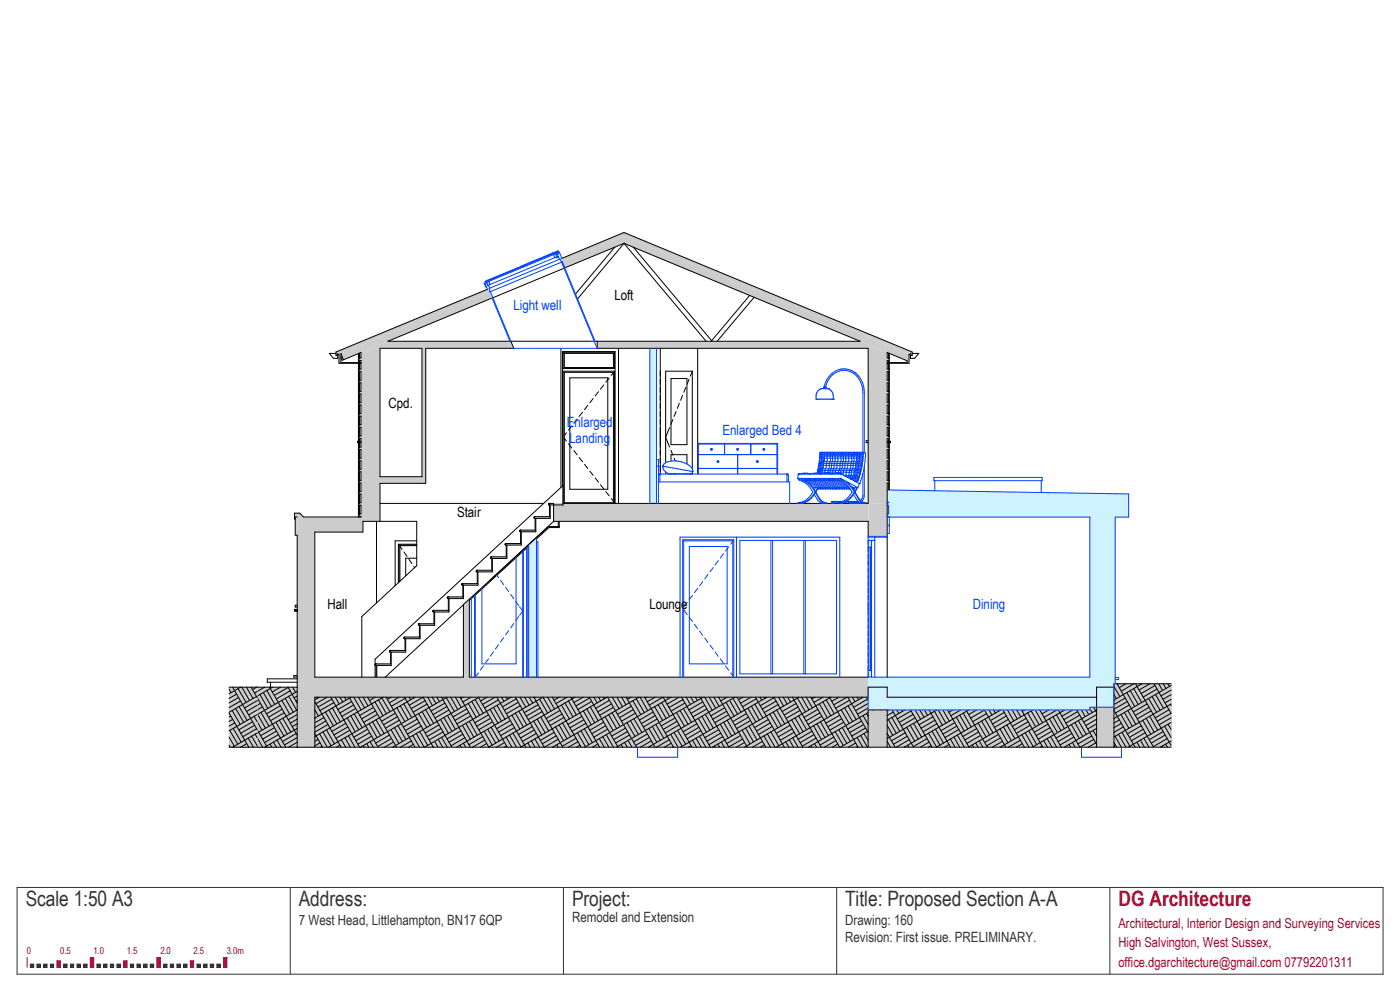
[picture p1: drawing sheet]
<svg xmlns="http://www.w3.org/2000/svg" width="420mm" height="297mm" viewBox="0 0 420 297" stroke-linecap="round" stroke-linejoin="round" font-family="sans-serif">
<defs><g id="words">
<g font-size="6.3" fill="#333">
<text x="7.7" y="271.5">Scale 1:50 A3</text>
<text x="89.7" y="271.4">Address:</text>
<text x="171.6" y="271.4">Project:</text>
<text x="253.6" y="271.5">Title: Proposed Section A-A</text>
</g>
<text font-size="6.3" fill="#a50029" x="335.5" y="271.5">DG Architecture</text>
<g font-size="4.2">
<text x="184.3" y="89.8">Loft</text>
<text x="116.6" y="122.3">Cpd.</text>
<text x="137.1" y="155">Stair</text>
<text x="98.3" y="182.5">Hall</text>
<text x="194.9" y="182.5">Lounge</text>
</g>
<g font-size="4.2" fill="#003fff">
<text x="154.1" y="93">Light well</text>
<text x="170" y="127.9">Enlarged</text>
<text x="216.7" y="130.3">Enlarged Bed 4</text>
<text x="170.8" y="132.8">Landing</text>
<text x="291.8" y="182.5">Dining</text>
</g>
<g font-size="4.2" fill="#333">
<text x="89.7" y="277.4">7 West Head, Littlehampton, BN17 6QP</text>
<text x="171.6" y="276.3">Remodel and Extension</text>
<text x="253.6" y="277.2">Drawing: 160</text>
<text x="253.6" y="282.2">Revision: First issue. PRELIMINARY.</text>
</g>
<g font-size="4.1" fill="#a50029">
<text x="335.5" y="278.3">Architectural, Interior Design and Surveying Services</text>
<text x="335.5" y="284">High Salvington, West Sussex,</text>
<text x="335.5" y="289.7">office.dgarchitecture@gmail.com 07792201311</text>
</g>
<g font-size="2.8" fill="#a50029">
<text x="8.1" y="285.8">0</text>
<text x="18.1" y="285.8">0.5</text>
<text x="28.1" y="285.8">1.0</text>
<text x="38.1" y="285.8">1.5</text>
<text x="48.1" y="285.8">2.0</text>
<text x="58.1" y="285.8">2.5</text>
<text x="68.1" y="285.8">3.0m</text>
</g>
</g></defs>
<path d="M9.1 289h1v.9h-1z" fill="#333"/>
<path d="M9.1 289h1v.9h-1z" fill="none" stroke="#333" stroke-width=".3"/>
<path d="M11.1 289h1v.9h-1z" fill="#333"/>
<path d="M11.1 289h1v.9h-1z" fill="none" stroke="#333" stroke-width=".3"/>
<path d="M13.1 289h1v.9h-1z" fill="#333"/>
<path d="M13.1 289h1v.9h-1z" fill="none" stroke="#333" stroke-width=".3"/>
<path d="M15.1 289h1v.9h-1z" fill="#333"/>
<path d="M15.1 289h1v.9h-1z" fill="none" stroke="#333" stroke-width=".3"/>
<path d="M17.1 288h1v1.9h-1z" fill="#a50029"/>
<path d="M17.1 288h1v1.9h-1z" fill="none" stroke="#a50029" stroke-width=".3"/>
<path d="M19.1 289h1v.9h-1z" fill="#333"/>
<path d="M19.1 289h1v.9h-1z" fill="none" stroke="#333" stroke-width=".3"/>
<path d="M21.1 289h1v.9h-1z" fill="#333"/>
<path d="M21.1 289h1v.9h-1z" fill="none" stroke="#333" stroke-width=".3"/>
<path d="M23.1 289h1v.9h-1z" fill="#333"/>
<path d="M23.1 289h1v.9h-1z" fill="none" stroke="#333" stroke-width=".3"/>
<path d="M25.1 289h1v.9h-1z" fill="#333"/>
<path d="M25.1 289h1v.9h-1z" fill="none" stroke="#333" stroke-width=".3"/>
<path d="M27.1 287h1v2.9h-1z" fill="#a50029"/>
<path d="M27.1 287h1v2.9h-1z" fill="none" stroke="#a50029" stroke-width=".3"/>
<path d="M29.1 289h1v.9h-1z" fill="#333"/>
<path d="M29.1 289h1v.9h-1z" fill="none" stroke="#333" stroke-width=".3"/>
<path d="M31.1 289h1v.9h-1z" fill="#333"/>
<path d="M31.1 289h1v.9h-1z" fill="none" stroke="#333" stroke-width=".3"/>
<path d="M33.1 289h1v.9h-1z" fill="#333"/>
<path d="M33.1 289h1v.9h-1z" fill="none" stroke="#333" stroke-width=".3"/>
<path d="M35.1 289h1v.9h-1z" fill="#333"/>
<path d="M35.1 289h1v.9h-1z" fill="none" stroke="#333" stroke-width=".3"/>
<path d="M37.1 288h1v1.9h-1z" fill="#a50029"/>
<path d="M37.1 288h1v1.9h-1z" fill="none" stroke="#a50029" stroke-width=".3"/>
<path d="M39.1 289h1v.9h-1z" fill="#333"/>
<path d="M39.1 289h1v.9h-1z" fill="none" stroke="#333" stroke-width=".3"/>
<path d="M41.1 289h1v.9h-1z" fill="#333"/>
<path d="M41.1 289h1v.9h-1z" fill="none" stroke="#333" stroke-width=".3"/>
<path d="M43.1 289h1v.9h-1z" fill="#333"/>
<path d="M43.1 289h1v.9h-1z" fill="none" stroke="#333" stroke-width=".3"/>
<path d="M45.1 289h1v.9h-1z" fill="#333"/>
<path d="M45.1 289h1v.9h-1z" fill="none" stroke="#333" stroke-width=".3"/>
<path d="M47.1 287h1v2.9h-1z" fill="#a50029"/>
<path d="M47.1 287h1v2.9h-1z" fill="none" stroke="#a50029" stroke-width=".3"/>
<path d="M49.1 289h1v.9h-1z" fill="#333"/>
<path d="M49.1 289h1v.9h-1z" fill="none" stroke="#333" stroke-width=".3"/>
<path d="M51.1 289h1v.9h-1z" fill="#333"/>
<path d="M51.1 289h1v.9h-1z" fill="none" stroke="#333" stroke-width=".3"/>
<path d="M53.1 289h1v.9h-1z" fill="#333"/>
<path d="M53.1 289h1v.9h-1z" fill="none" stroke="#333" stroke-width=".3"/>
<path d="M55.1 289h1v.9h-1z" fill="#333"/>
<path d="M55.1 289h1v.9h-1z" fill="none" stroke="#333" stroke-width=".3"/>
<path d="M57.1 288h1v1.9h-1z" fill="#a50029"/>
<path d="M57.1 288h1v1.9h-1z" fill="none" stroke="#a50029" stroke-width=".3"/>
<path d="M59.1 289h1v.9h-1z" fill="#333"/>
<path d="M59.1 289h1v.9h-1z" fill="none" stroke="#333" stroke-width=".3"/>
<path d="M61.1 289h1v.9h-1z" fill="#333"/>
<path d="M61.1 289h1v.9h-1z" fill="none" stroke="#333" stroke-width=".3"/>
<path d="M63.1 289h1v.9h-1z" fill="#333"/>
<path d="M63.1 289h1v.9h-1z" fill="none" stroke="#333" stroke-width=".3"/>
<path d="M65.1 289h1v.9h-1z" fill="#333"/>
<path d="M65.1 289h1v.9h-1z" fill="none" stroke="#333" stroke-width=".3"/>
<path d="M67.1 287h1v2.9h-1z" fill="#a50029"/>
<path d="M8.1 287v2.9M67.1 287h1v2.9h-1z" fill="none" stroke="#a50029" stroke-width=".3"/>
<path d="M5.1 266h409.8v26h-409.8zM87.1 266v26M169 266v26M251 266v26M333 266v26" fill="none" stroke="#333" stroke-width=".3"/>
<g fill="#fff">
<path d="M115.6 202.9l9.4-8.7v8.7z"/>
<path d="M140.8 156.3h16.5l-16.5 15.1z"/>
<path d="M146.9 174l11.7-10.8z"/>
<path d="M178.3 102.3h.9v2.1z"/>
<path d="M116.4 102.3l31.2-13 5.4 13z"/>
<path d="M169.4 80.3l15-6.2-11.7 14z"/>
<path d="M190 74.1l34.9 14.5-11.4 13.5z"/>
<path d="M226.2 89.1l31.8 13.2h-42.9z"/>
<path d="M255.9 146.6h.3l-.1 .2z"/>
<path d="M207.8 141.3l-.1 .4z"/>
<path d="M207.4 141.9l.3-.2-.3 .3z"/>
<path d="M207.4 141.9l.3-.3z"/>
<path d="M207.2 142h.2z"/>
<path d="M201.5 141.8l.2 .2h-.2z"/>
<path d="M201.5 141.8l.7 .2h-.5z"/>
<path d="M200.8 141.6l.4 .4h-.5z"/>
<path d="M199.7 141l.4 .7-.5-.3z"/>
<path d="M199.7 141l.5 .3-.1 .4z"/>
<path d="M199.3 140.7l.3 .7-.4-.4z"/>
<path d="M199.3 140.7l.4 .3-.1 .4z"/>
<path d="M199 140.3l.2 .7z"/>
<path d="M198.8 140l.2 .5z"/>
<path d="M198.8 139.7v.4z"/>
<path d="M207.8 141.3l-.1 .3z"/>
<path d="M207.5 141.6h.2l-.3 .3z"/>
<path d="M207.5 141.6l.2-.1z"/>
<path d="M207.1 141.8l.4-.2-.1 .3z"/>
<path d="M206.6 141.9l.5 .1h-.5z"/>
<path d="M206.1 141.9l.2 .1z"/>
<path d="M205.4 141.9l.2 .1z"/>
<path d="M204.7 141.9l.2 .1h-.3z"/>
<path d="M203.9 141.8l.3 .2h-.3z"/>
<path d="M203.1 141.6l.4 .4h-.4z"/>
<path d="M202.4 141.5l.5 .5h-.7z"/>
<path d="M200.9 141.1l.6 .7-.7-.2z"/>
<path d="M200.9 141.1l.7 .2-.1 .5z"/>
<path d="M200.3 140.9l.5 .7-.6-.3z"/>
<path d="M200.3 140.9l.6 .2-.1 .5z"/>
<path d="M199.7 140.6l.5 .7-.5-.3z"/>
<path d="M199.7 140.6l.6 .3-.1 .4z"/>
<path d="M199.3 140.4l.4 .6-.4-.3z"/>
<path d="M199.3 140.4l.4 .2v.4z"/>
<path d="M199 140.2l.3 .5z"/>
<path d="M199 140.2l.3 .2v.3z"/>
<path d="M198.8 140l.2 .3z"/>
<path d="M198.8 139.7v.3z"/>
<path d="M207.8 141.3l-.1 .2z"/>
<path d="M207.5 141.5h.2l-.2 .1z"/>
<path d="M207.5 141.5l.2-.1z"/>
<path d="M207.2 141.5l.3 .1-.4 .2z"/>
<path d="M207.2 141.5h.3v.1z"/>
<path d="M206.7 141.5l.4 .3-.5 .1z"/>
<path d="M206.7 141.5h.5l-.1 .3z"/>
<path d="M206.1 141.5l.5 .4h-.5z"/>
<path d="M206.1 141.5h.6l-.1 .4z"/>
<path d="M205.5 141.4l.6 .5h-.7z"/>
<path d="M205.5 141.4l.6 .1v.4z"/>
<path d="M204.8 141.3l.6 .6h-.7z"/>
<path d="M204.8 141.3l.7 .1-.1 .5z"/>
<path d="M204 141.2l.7 .7-.8-.1z"/>
<path d="M204 141.2l.8 .1-.1 .6z"/>
<path d="M203.2 141.1l.7 .7-.8-.2z"/>
<path d="M203.2 141.1l.8 .1-.1 .6z"/>
<path d="M202.4 140.9l.7 .7-.7-.1z"/>
<path d="M202.4 140.9l.8 .2-.1 .5z"/>
<path d="M201.7 140.8l.7 .7-.8-.2z"/>
<path d="M201.7 140.8l.7 .1v.6z"/>
<path d="M201 140.6l.6 .7-.7-.2z"/>
<path d="M201 140.6l.7 .2-.1 .5z"/>
<path d="M200.4 140.5l.5 .6-.6-.2z"/>
<path d="M200.4 140.5l.6 .1-.1 .5z"/>
<path d="M199.8 140.3l.5 .6-.6-.3z"/>
<path d="M199.8 140.3l.6 .2-.1 .4z"/>
<path d="M199.4 140.1l.3 .5-.4-.2z"/>
<path d="M199.4 140.1l.4 .2-.1 .3z"/>
<path d="M199.1 140l.2 .4z"/>
<path d="M199.1 140l.3 .1-.1 .3z"/>
<path d="M198.9 139.8l.1 .4z"/>
<path d="M207.6 141.3l.1 .1-.2 .1z"/>
<path d="M207.6 141.3h.2z"/>
<path d="M207.2 141.2l.3 .3h-.3z"/>
<path d="M207.2 141.2l.4 .1-.1 .2z"/>
<path d="M206.8 141.1l.4 .4h-.5z"/>
<path d="M206.8 141.1l.4 .1v.3z"/>
<path d="M206.2 141l.5 .5h-.6z"/>
<path d="M206.2 141l.6 .1-.1 .4z"/>
<path d="M205.6 140.9l.5 .6-.6-.1z"/>
<path d="M205.6 140.9l.6 .1-.1 .5z"/>
<path d="M204.9 140.8l.6 .6-.7-.1z"/>
<path d="M204.9 140.8l.7 .1-.1 .5z"/>
<path d="M204.1 140.7l.7 .6-.8-.1z"/>
<path d="M204.1 140.7l.8 .1-.1 .5z"/>
<path d="M203.3 140.5l.7 .7-.8-.1z"/>
<path d="M203.3 140.5l.8 .2-.1 .5z"/>
<path d="M202.5 140.4l.7 .7-.8-.2z"/>
<path d="M202.5 140.4l.8 .1-.1 .6z"/>
<path d="M201.8 140.3l.6 .6-.7-.1z"/>
<path d="M201.8 140.3l.7 .1-.1 .5z"/>
<path d="M201.1 140.1l.6 .7-.7-.2z"/>
<path d="M201.1 140.1l.7 .2-.1 .5z"/>
<path d="M200.4 140l.6 .6-.6-.1z"/>
<path d="M200.4 140l.7 .1-.1 .5z"/>
<path d="M199.9 139.9l.5 .6-.6-.2z"/>
<path d="M199.9 139.9l.5 .1v.5z"/>
<path d="M199.4 139.8l.4 .5-.4-.2z"/>
<path d="M199.4 139.8l.5 .1-.1 .4z"/>
<path d="M199.1 139.8l.3 .3z"/>
<path d="M199.1 139.8h.3v.3z"/>
<path d="M198.9 139.7l.2 .3z"/>
<path d="M207.8 140.9v.4z"/>
<path d="M207.7 140.5l.1 .4z"/>
<path d="M207.6 140.7l.2 .3z"/>
<path d="M207.4 140.1l.3 .4-.4-.1z"/>
<path d="M207.3 140.4l.3 .3z"/>
<path d="M207 139.7l.4 .4-.4-.1z"/>
<path d="M207 140l.4 .1-.1 .3z"/>
<path d="M206.5 139.3l.5 .4h-.5z"/>
<path d="M206.5 139.7h.5v.3z"/>
<path d="M205.9 139l.6 .3-.7 .1z"/>
<path d="M205.8 139.4l.7-.1v.4z"/>
<path d="M205.2 138.7l.7 .3-.8 .2z"/>
<path d="M205.1 139.2l.8-.2-.1 .4z"/>
<path d="M204.5 138.4l.7 .3-.8 .3z"/>
<path d="M204.4 139l.8-.3-.1 .5z"/>
<path d="M203.7 138.3l.8 .1-.9 .5z"/>
<path d="M203.6 138.9l.9-.5-.1 .6z"/>
<path d="M202.9 138.2l.8 .1-.9 .4z"/>
<path d="M202.8 138.7l.9-.4-.1 .6z"/>
<path d="M202.1 138.1l.8 .1-.8 .5z"/>
<path d="M202.1 138.7l.8-.5-.1 .5z"/>
<path d="M201.4 138.2l.7-.1-.8 .5z"/>
<path d="M201.3 138.6l.8-.5v.6z"/>
<path d="M200.7 138.3l.7-.1-.7 .5z"/>
<path d="M200.7 138.7l.7-.5-.1 .4z"/>
<path d="M200.1 138.5l.6-.2-.6 .5z"/>
<path d="M200.1 138.8l.6-.5v.4z"/>
<path d="M199.6 138.7l.5-.2-.5 .5z"/>
<path d="M199.6 139l.5-.5v.3z"/>
<path d="M199.2 139l.4-.3-.4 .5z"/>
<path d="M199.6 138.7l-.4 .5z"/>
<path d="M199.2 139l-.3 .4z"/>
<path d="M199 139.4l-.2 .3z"/>
<path d="M207.8 141v.3z"/>
<path d="M207.6 140.9l.2 .2z"/>
<path d="M207.3 140.4l.3 .3-.3-.1z"/>
<path d="M207.3 140.6l.3 .1v.2z"/>
<path d="M207 140l.3 .4h-.4z"/>
<path d="M206.9 140.4h.4v.2z"/>
<path d="M206.5 139.7l.5 .3-.6 .2z"/>
<path d="M206.4 140.2l.6-.2-.1 .4z"/>
<path d="M205.8 139.4l.7 .3-.8 .3z"/>
<path d="M205.7 140l.8-.3-.1 .5z"/>
<path d="M205.1 139.2l.7 .2-.7 .3z"/>
<path d="M205.1 139.7l.7-.3-.1 .6z"/>
<path d="M204.4 139l.7 .2-.8 .3z"/>
<path d="M204.3 139.5l.8-.3v.5z"/>
<path d="M203.6 138.9l.8 .1-.9 .4z"/>
<path d="M203.5 139.4l.9-.4-.1 .5z"/>
<path d="M202.8 138.7l.8 .2-.9 .4z"/>
<path d="M202.7 139.3l.9-.4-.1 .5z"/>
<path d="M202.1 138.7h.7l-.8 .5z"/>
<path d="M202 139.2l.8-.5-.1 .6z"/>
<path d="M201.3 138.6l.8 .1-.8 .4z"/>
<path d="M201.3 139.1l.8-.4-.1 .5z"/>
<path d="M200.7 138.7l.6-.1-.7 .5z"/>
<path d="M200.6 139.1l.7-.5v.5z"/>
<path d="M200.1 138.8l.6-.1-.7 .5z"/>
<path d="M200 139.2l.7-.5-.1 .4z"/>
<path d="M199.6 139l.5-.2-.6 .5z"/>
<path d="M199.5 139.3l.6-.5-.1 .4z"/>
<path d="M199.2 139.2l.4-.2-.4 .4z"/>
<path d="M199.6 139l-.1 .3-.3 .1z"/>
<path d="M199.2 139.2l-.3 .3z"/>
<path d="M198.9 139.4l-.1 .3z"/>
<path d="M207.8 141.1v.2z"/>
<path d="M207.6 141.1l.2 .1z"/>
<path d="M207.3 140.6l.3 .3h-.3z"/>
<path d="M207.3 140.9h.3v.2z"/>
<path d="M206.9 140.4l.4 .2-.5 .2z"/>
<path d="M206.8 140.8l.5-.2v.3z"/>
<path d="M206.4 140.2l.5 .2-.6 .2z"/>
<path d="M206.3 140.6l.6-.2-.1 .4z"/>
<path d="M205.7 140l.7 .2-.7 .2z"/>
<path d="M205.7 140.4l.7-.2-.1 .4z"/>
<path d="M205.1 139.7l.6 .3-.8 .3z"/>
<path d="M204.9 140.3l.8-.3v.4z"/>
<path d="M204.3 139.5l.8 .2-.9 .4z"/>
<path d="M204.2 140.1l.9-.4-.2 .6z"/>
<path d="M203.5 139.4l.8 .1-.9 .5z"/>
<path d="M203.4 140l.9-.5-.1 .6z"/>
<path d="M202.7 139.3l.8 .1-.9 .4z"/>
<path d="M202.6 139.8l.9-.4-.1 .6z"/>
<path d="M202 139.2l.7 .1-.8 .4z"/>
<path d="M201.9 139.7l.8-.4-.1 .5z"/>
<path d="M201.3 139.1l.7 .1-.8 .4z"/>
<path d="M201.2 139.6l.8-.4-.1 .5z"/>
<path d="M200.6 139.1h.7l-.8 .5z"/>
<path d="M200.5 139.6l.8-.5-.1 .5z"/>
<path d="M200 139.2l.6-.1-.7 .4z"/>
<path d="M199.9 139.5l.7-.4-.1 .5z"/>
<path d="M199.5 139.3l.5-.1-.5 .3z"/>
<path d="M199.5 139.5l.5-.3-.1 .3z"/>
<path d="M199.2 139.4l.3-.1-.4 .3z"/>
<path d="M199.1 139.6l.4-.3v.2z"/>
<path d="M198.9 139.5l.3-.1z"/>
<path d="M199.2 139.4l-.3 .3z"/>
<path d="M198.9 139.5l-.1 .2z"/>
<path d="M207.6 141.1l.2 .1-.2 .1z"/>
<path d="M207.3 140.9l.3 .2-.4 .1z"/>
<path d="M207.2 141.2l.4-.1v.2z"/>
<path d="M206.8 140.8l.5 .1-.5 .2z"/>
<path d="M206.8 141.1l.5-.2-.1 .3z"/>
<path d="M206.3 140.6l.5 .2-.6 .2z"/>
<path d="M206.2 141l.6-.2v.3z"/>
<path d="M205.7 140.4l.6 .2-.7 .3z"/>
<path d="M205.6 140.9l.7-.3-.1 .4z"/>
<path d="M204.9 140.3l.8 .1-.8 .4z"/>
<path d="M204.9 140.8l.8-.4-.1 .5z"/>
<path d="M204.2 140.1l.7 .2-.8 .4z"/>
<path d="M204.1 140.7l.8-.4v.5z"/>
<path d="M203.4 140l.8 .1-.9 .4z"/>
<path d="M203.3 140.5l.9-.4-.1 .6z"/>
<path d="M202.6 139.8l.8 .2-.9 .4z"/>
<path d="M202.5 140.4l.9-.4-.1 .5z"/>
<path d="M201.9 139.7l.7 .1-.8 .5z"/>
<path d="M201.8 140.3l.8-.5-.1 .6z"/>
<path d="M201.2 139.6l.7 .1-.8 .4z"/>
<path d="M201.1 140.1l.8-.4-.1 .6z"/>
<path d="M200.5 139.6h.7l-.8 .4z"/>
<path d="M200.4 140l.8-.4-.1 .5z"/>
<path d="M199.9 139.5l.6 .1-.6 .3z"/>
<path d="M199.9 139.9l.6-.3-.1 .4z"/>
<path d="M199.5 139.5h.4l-.5 .3z"/>
<path d="M199.4 139.8l.5-.3v.4z"/>
<path d="M199.1 139.6l.4-.1-.4 .3z"/>
<path d="M199.1 139.8l.4-.3-.1 .3z"/>
<path d="M198.9 139.7l.2-.1z"/>
<path d="M198.9 139.7l.2-.1v.2z"/>
<path d="M236.1 142.1h.2z"/>
<path d="M240.4 142.1l1.1-.3-.4 .3z"/>
<path d="M241.2 142.1l1.1-.2z"/>
<path d="M241.9 142.1l.4-.2 .7 .2z"/>
<path d="M242.3 141.9l.7 .2z"/>
<path d="M245.5 141.9l.8 .2z"/>
<path d="M245.2 142.1l.3-.2 .4 .2z"/>
<path d="M245.8 141.9l.5 .2z"/>
<path d="M244.3 142.1l.4-.3 .4 .3z"/>
<path d="M243.1 142.1l.8-.2z"/>
<path d="M248.7 141.9l.8 .2z"/>
<path d="M248.4 142.1l.3-.2 .4 .2z"/>
<path d="M249.1 141.9l.4 .2z"/>
<path d="M247.6 142.1l.3-.3 .4 .3z"/>
<path d="M246.8 142.1l.3-.2 .4 .2z"/>
<path d="M246.3 142.1l.8-.2z"/>
<path d="M250.8 142.1l.3-.3 .4 .3z"/>
<path d="M250 142.1l.3-.2 .4 .2z"/>
<path d="M249.5 142.1l.8-.2z"/>
<path d="M253.6 142.7l.4 .2z"/>
<path d="M253.5 142.7l.4 .2z"/>
<path d="M255 143.4l.4 .2z"/>
<path d="M256.3 144.1l.4 .3z"/>
<path d="M256.2 144.1l.4 .2z"/>
<path d="M256.5 143.5l1 .2-.2 .5z"/>
<path d="M256.5 143.5l.8 .7h-.8z"/>
<path d="M256.6 143l1 .2-.1 .5z"/>
<path d="M256.6 143l.9 .7-1-.2z"/>
<path d="M256.8 142.5l1 .2-.2 .5z"/>
<path d="M256.8 142.5l.8 .7-1-.2z"/>
<path d="M257.1 142.2h.8l-.1 .5z"/>
<path d="M255.7 143.4l.8 .1v.7z"/>
<path d="M255.8 142.9l.8 .1-.1 .5z"/>
<path d="M255.8 142.9l.7 .6-.8-.1z"/>
<path d="M255.9 142.5h.9l-.2 .5z"/>
<path d="M255.9 142.5l.7 .5-.8-.1z"/>
<path d="M256.2 142.1l.8 .1-.2 .3z"/>
<path d="M255 142.9h.8l-.1 .5z"/>
<path d="M254.3 143.1l.2 .1z"/>
<path d="M253.1 142.5h.5l-.1 .2z"/>
<path d="M257.3 140.5l1.1-.3-.1 .5z"/>
<path d="M257.3 140.5l1 .2-1.1 .3z"/>
<path d="M257.2 141l1.1-.3-.1 .5z"/>
<path d="M256.5 140.5h.8l-1 .4z"/>
<path d="M256.3 140.9l1-.4-.1 .5z"/>
<path d="M257.2 141l1 .2-1.1 .4z"/>
<path d="M257.1 141.6l1.1-.4-.1 .5z"/>
<path d="M256.3 140.9l.9 .1-1 .5z"/>
<path d="M256.2 141.5l1-.5-.1 .6z"/>
<path d="M257.1 142.2l1-.5-.2 .5z"/>
<path d="M256.2 142.1l.9-.5-.1 .6z"/>
<path d="M245.2 141.7l.7-.7-.1 .6z"/>
<path d="M245.3 141.2l.6-.2-.7 .7z"/>
<path d="M245.8 141.6l.8-.7-.1 .6z"/>
<path d="M245.9 141l.7-.1-.8 .7z"/>
<path d="M245.3 141.2l.7-.7-.1 .5z"/>
<path d="M245.4 140.7l.6-.2-.7 .7z"/>
<path d="M245.9 141l.9-.5-.2 .4z"/>
<path d="M246 140.5h.8l-.9 .5z"/>
<path d="M245.6 140.2l.7-.1-.9 .6z"/>
<path d="M257.7 138.3l1.1-.4-.1 .6z"/>
<path d="M257.7 138.3l1 .2-1.1 .4z"/>
<path d="M257.6 138.9l1.1-.4-.1 .5z"/>
<path d="M256.8 138.3h.9l-1 .6z"/>
<path d="M256.7 138.9l1-.6-.1 .6z"/>
<path d="M257.6 138.9l1 .1-1.1 .5z"/>
<path d="M257.5 139.5l1.1-.5-.1 .6z"/>
<path d="M256.7 138.9h.9l-.9 .5z"/>
<path d="M256.7 139.4l.9-.5-.1 .6z"/>
<path d="M257.6 140.1l.9-.5-.1 .6z"/>
<path d="M245.7 139.6l.6-.1-.7 .7z"/>
<path d="M246.3 138.9v.6l-.6 .1z"/>
<path d="M245.7 139l.6-.1-.6 .7z"/>
<path d="M246.3 139.5l.8-.6-.1 .5z"/>
<path d="M246.3 138.9h.8l-.8 .6z"/>
<path d="M246.4 138.3l-.1 .6-.6 .1z"/>
<path d="M245.8 138.5l.6-.2-.7 .7z"/>
<path d="M246.3 138.9l.9-.6-.1 .6z"/>
<path d="M246.4 138.3h.8l-.9 .6z"/>
<path d="M245.9 137.9h.7l-.8 .6z"/>
<path d="M246.6 137.9h.7l-.9 .4z"/>
<path d="M258.1 135.6h.9l-1.1 .5z"/>
<path d="M257.9 136.1l1.1-.5-.1 .6z"/>
<path d="M257.3 135.6h.8l-1.1 .5z"/>
<path d="M257 136.1l1.1-.5-.2 .5z"/>
<path d="M256.5 135.6h.8l-1 .5z"/>
<path d="M256.3 136.1l1-.5-.3 .5z"/>
<path d="M255.7 135.6h.8l-.9 .6z"/>
<path d="M255.6 136.2l.9-.6-.2 .5z"/>
<path d="M257.9 136.1l1 .1-1.1 .5z"/>
<path d="M257.8 136.7l1.1-.5v.6z"/>
<path d="M257 136.1h.9l-.9 .6z"/>
<path d="M257 136.7l.9-.6-.1 .6z"/>
<path d="M256.3 136.1h.7l-.8 .6z"/>
<path d="M256.2 136.7l.8-.6v.6z"/>
<path d="M255.6 136.2l.7-.1-.8 .6z"/>
<path d="M255.5 136.7l.8-.6-.1 .6z"/>
<path d="M257.8 136.7l1.1 .1-1.1 .5z"/>
<path d="M257.8 137.3l1.1-.5-.1 .5z"/>
<path d="M257 136.7h.8l-.8 .6z"/>
<path d="M257 137.3l.8-.6v.6z"/>
<path d="M257.9 137.9l.9-.6v.6z"/>
<path d="M252.5 135.6l.6 .5-.8 .1z"/>
<path d="M252.5 135.6h.8l-.2 .5z"/>
<path d="M252.3 136.2l.7 .5h-.7z"/>
<path d="M252.3 136.2l.8-.1-.1 .6z"/>
<path d="M253.3 135.6l.5 .5h-.7z"/>
<path d="M253.3 135.6h.8l-.3 .5z"/>
<path d="M253.1 136.1l.6 .6h-.7z"/>
<path d="M253.1 136.1h.7l-.1 .6z"/>
<path d="M254.1 135.6l.6 .5h-.9z"/>
<path d="M254.1 135.6h.8l-.2 .5z"/>
<path d="M253.8 136.1l.8 .6h-.9z"/>
<path d="M253.8 136.1h.9l-.1 .6z"/>
<path d="M254.9 135.6l.7 .6-.9-.1z"/>
<path d="M254.9 135.6h.8l-.1 .6z"/>
<path d="M254.7 136.1l.8 .6h-.9z"/>
<path d="M254.7 136.1l.9 .1-.1 .5z"/>
<path d="M249.3 135.6l.6 .5-.8 .1z"/>
<path d="M249.3 135.6h.8l-.2 .5z"/>
<path d="M249.1 136.2l.7 .5h-.8z"/>
<path d="M249.1 136.2l.8-.1-.1 .6z"/>
<path d="M250.1 135.6l.5 .5h-.7z"/>
<path d="M250.1 135.6h.8l-.3 .5z"/>
<path d="M249.9 136.1l.6 .6h-.7z"/>
<path d="M249.9 136.1h.7l-.1 .6z"/>
<path d="M250.9 135.6l.6 .5h-.9z"/>
<path d="M250.9 135.6h.8l-.2 .5z"/>
<path d="M250.6 136.1l.8 .6h-.9z"/>
<path d="M250.6 136.1h.9l-.1 .6z"/>
<path d="M251.7 135.6l.6 .6-.8-.1z"/>
<path d="M251.7 135.6h.8l-.2 .6z"/>
<path d="M251.5 136.1l.8 .6h-.9z"/>
<path d="M251.5 136.1l.8 .1v.5z"/>
<path d="M246 135.6l.6 .5-.6 .1z"/>
<path d="M246 135.6h.9l-.3 .5z"/>
<path d="M246 136.2l.5 .5-.5 .1z"/>
<path d="M246 136.2l.6-.1-.1 .6z"/>
<path d="M246 136.8l.5 .5h-.5z"/>
<path d="M246 136.8l.5-.1v.6z"/>
<path d="M246 137.3l.6 .6h-.7z"/>
<path d="M246.9 135.6l.5 .5h-.8z"/>
<path d="M246.9 135.6h.8l-.3 .5z"/>
<path d="M246.6 136.1l.7 .6h-.8z"/>
<path d="M246.6 136.1h.8l-.1 .6z"/>
<path d="M246.5 136.7l.8 .6h-.8z"/>
<path d="M246.5 136.7h.8v.6z"/>
<path d="M246.5 137.3l.8 .6h-.7z"/>
<path d="M247.7 135.6l.5 .5h-.8z"/>
<path d="M247.7 135.6h.8l-.3 .5z"/>
<path d="M247.4 136.1l.7 .6h-.8z"/>
<path d="M247.4 136.1h.8l-.1 .6z"/>
<path d="M248.5 135.6l.6 .6-.9-.1z"/>
<path d="M248.5 135.6h.8l-.2 .6z"/>
<path d="M248.2 136.1l.8 .6h-.9z"/>
<path d="M248.2 136.1l.9 .1-.1 .5z"/>
<path d="M246.1 146.1h.2z"/>
<path d="M247.5 146.1h.2z"/>
<path d="M249 146.1h.2z"/>
<path d="M250.4 146.1h.2z"/>
<path d="M251.8 146.1h.2z"/>
<path d="M253.2 146.1h.2z"/>
<path d="M256 146.1h.2z"/>
<path d="M257 150.5v.3z"/>
<path d="M257.1 150.5l-.1 .3z"/>
<path d="M257.3 150.5v.3z"/>
<path d="M257.1 150.5v.3z"/>
<path d="M257.2 150.5l-.1 .3z"/>
<path d="M257.2 150.5v.3z"/>
<path d="M257.2 150.5l.1 .3z"/>
<path d="M255.1 150.5v.3z"/>
<path d="M255.1 150.5l.1 .3z"/>
<path d="M255.2 150.5v.3z"/>
<path d="M255.2 150.5l.1 .3z"/>
<path d="M255.5 150.5v.3z"/>
<path d="M255.3 150.5v.3z"/>
<path d="M255.4 150.5l-.1 .3z"/>
<path d="M255.4 150.5v.3z"/>
<path d="M255.4 150.5l.1 .3z"/>
<path d="M249.5 150.3v.2z"/>
<path d="M249.6 150.3l-.1 .2z"/>
<path d="M249.6 150.3v.2z"/>
<path d="M249.6 150.3l.1 .2z"/>
<path d="M249.9 150.3l.1 .2z"/>
<path d="M250 150.3h.2l-.2 .2z"/>
<path d="M250.4 150.3l-.2 .2z"/>
<path d="M250.2 150.3h.2l-.2 .2z"/>
<path d="M250.2 150.3l-.2 .2z"/>
<path d="M249.7 150.3l.2 .2z"/>
<path d="M250.4 150.3h.3l-.3 .2z"/>
<path d="M250.4 150.5l.3-.2v.2z"/>
<path d="M252.1 150.3h.3l-.3 .2z"/>
<path d="M257.3 150.3v.2z"/>
<path d="M257.4 150.3l-.1 .2z"/>
<path d="M257.2 150.3v.2z"/>
<path d="M257.3 150.3l-.1 .2z"/>
<path d="M251.3 150.5l.4-.2v.2z"/>
<path d="M251.3 150.3h.4l-.4 .2z"/>
<path d="M251.7 150.5l.4-.2v.2z"/>
<path d="M251.7 150.3h.4l-.4 .2z"/>
<path d="M250.7 150.3h.3l-.3 .2z"/>
<path d="M250.7 150.5l.3-.2v.2z"/>
<path d="M251 150.3l.3 .2h-.3z"/>
<path d="M251 150.3h.3v.2z"/>
<path d="M257.5 150.3v.2z"/>
<path d="M253.7 150.5l.4-.2v.2z"/>
<path d="M254.1 150.3h.4v.2z"/>
<path d="M254.1 150.3l.4 .2h-.4z"/>
<path d="M254.5 150.5l.3-.2v.2z"/>
<path d="M254.8 150.5l.3-.2v.2z"/>
<path d="M254.8 150.3h.3l-.3 .2z"/>
<path d="M255.1 150.5l.4-.2v.2z"/>
<path d="M255.5 150.3h.3l-.3 .2z"/>
<path d="M255.1 150.3h.4l-.4 .2z"/>
<path d="M255.8 150.5l.3-.2v.2z"/>
<path d="M255.5 150.5l.3-.2v.2z"/>
<path d="M256.1 150.3h.3l-.3 .2z"/>
<path d="M256.1 150.5l.3-.2v.2z"/>
<path d="M254.5 150.3h.3l-.3 .2z"/>
<path d="M255.8 150.3h.3l-.3 .2z"/>
<path d="M257.2 150.3l-.2 .2z"/>
<path d="M256.6 150.3l.2 .2z"/>
<path d="M256.8 150.5l.2-.2z"/>
<path d="M256.8 150.3h.2l-.2 .2z"/>
<path d="M257 150.3h.2l-.2 .2z"/>
<path d="M256.4 150.3h.2l-.2 .2z"/>
<path d="M256.4 150.5l.2-.2v.2z"/>
<path d="M244.8 118.8v.8z"/>
<path d="M244.8 118.6v.2z"/>
<path d="M244.9 118.3l-.1 .3z"/>
<path d="M244.9 118.3v.3z"/>
<path d="M244.9 118.1v.2z"/>
<path d="M245 117.8l-.1 .3z"/>
<path d="M245.1 117.6l-.1 .2z"/>
<path d="M245.2 117.4l-.1 .2z"/>
<path d="M245.4 117.2l-.2 .2z"/>
<path d="M244.8 118.8l.1 .8z"/>
<path d="M244.9 118.8v.8z"/>
<path d="M244.9 118.6l-.1 .2z"/>
<path d="M244.9 118.6v.2z"/>
<path d="M245 118.8l-.1 .8z"/>
<path d="M245 118.1v.2z"/>
<path d="M245 118.1l-.1 .2z"/>
<path d="M244.9 118.6l.1 .2z"/>
<path d="M245 118.3l.1 .3z"/>
<path d="M245.1 118.1l-.1 .2z"/>
<path d="M245.1 118.1v.2z"/>
<path d="M245 118.8l.2 .8z"/>
<path d="M245.2 118.7l-.2 .1z"/>
<path d="M245.1 118.6l-.1 .2z"/>
<path d="M245.2 118.4v.3z"/>
<path d="M245.1 118.3v.3z"/>
<path d="M245.1 118.3l.1 .1z"/>
<path d="M245.2 118.1l-.1 .2z"/>
<path d="M245.2 118.1l.1-.2z"/>
<path d="M245.2 117.8v.3z"/>
<path d="M245 117.8v.3z"/>
<path d="M245.1 117.6v.2z"/>
<path d="M245.2 117.4v.2z"/>
<path d="M245.4 117.2l-.1 .2z"/>
<path d="M245.5 117l-.1 .2z"/>
<path d="M245.6 117l-.2 .2z"/>
<path d="M245.1 117.8v.3z"/>
<path d="M245.1 117.8l-.1 .3z"/>
<path d="M245.2 117.6l-.1 .2z"/>
<path d="M245.2 117.6v.2z"/>
<path d="M245.3 117.4l-.1 .2z"/>
<path d="M245.4 117.2v.2z"/>
<path d="M245.4 117.2l.2-.2z"/>
<path d="M245.2 117.8l-.1 .3z"/>
<path d="M245.4 117.4l-.2 .2z"/>
<path d="M245.4 117.4l-.1 .2z"/>
<path d="M245.5 117.2l-.1 .2z"/>
<path d="M245.7 117l-.2 .2z"/>
<path d="M245.6 117l-.1 .2z"/>
<path d="M245.7 117l-.1 .2z"/>
<path d="M245.4 117.6l-.2 .2z"/>
<path d="M245.3 117.6l-.1 .2z"/>
<path d="M245.3 117.6l.2-.1z"/>
<path d="M245.6 117.3l-.1 .2z"/>
<path d="M245.4 117.4l.2-.1z"/>
<path d="M245.6 117.2l-.2 .2z"/>
<path d="M245.6 117.2l.2-.2z"/>
<path d="M245.5 117l.2-.2z"/>
<path d="M245.6 117l.1-.2z"/>
<path d="M245.7 116.8l.3-.1z"/>
<path d="M245.7 116.8l-.1 .2z"/>
<path d="M246 116.7l-.2 .1z"/>
<path d="M246 116.7l.2-.2z"/>
<path d="M245.6 117l.2-.2z"/>
<path d="M245.8 116.8l-.1 .2z"/>
<path d="M245.7 117l.1-.2z"/>
<path d="M245.8 116.8l.2-.1z"/>
<path d="M246 116.7l-.1 .1z"/>
<path d="M246.1 116.7l.2-.2z"/>
<path d="M246 116.7l.3-.2z"/>
<path d="M245.7 117l.2-.1z"/>
<path d="M245.7 117l.2-.2z"/>
<path d="M245.9 116.8l.2-.1z"/>
<path d="M246.1 116.7l-.2 .1z"/>
<path d="M246.1 116.7l.2-.1z"/>
<path d="M246.3 116.6l.1-.1z"/>
<path d="M245.2 118.7l.1 .1z"/>
<path d="M245.2 118.7l.1-.1v.2z"/>
<path d="M245.2 118.4l.1-.1v.3z"/>
<path d="M245.2 118.3v.1z"/>
<path d="M245.2 118.1l.1 .2z"/>
<path d="M245.3 117.9l-.1 .2z"/>
<path d="M245.3 117.9l.1-.1v.3z"/>
<path d="M245.3 117.8v.1z"/>
<path d="M245.2 118.8v.8z"/>
<path d="M245.3 118.8l-.1 .8z"/>
<path d="M245.4 118.1v.2z"/>
<path d="M245.3 118.3l.1 .3z"/>
<path d="M245.4 117.8v.3z"/>
<path d="M245.4 117.8l.1 .3z"/>
<path d="M245.3 118.8l.1 .8z"/>
<path d="M245.3 118.6h.1v.2z"/>
<path d="M245.3 118.3l.1 .3h-.1z"/>
<path d="M245.3 118.6l.1 .2z"/>
<path d="M245.5 118.1l.1 .2h-.2z"/>
<path d="M245.4 118.3l.2 .3z"/>
<path d="M245.6 117.8l.1 .3h-.2z"/>
<path d="M245.5 118.1h.2l-.1 .2z"/>
<path d="M245.6 117.8h.1v.3z"/>
<path d="M245.4 118.8h.2v.8z"/>
<path d="M245.4 118.8l.2 .8h-.2z"/>
<path d="M245.4 118.6l.2 .2h-.2z"/>
<path d="M245.4 118.6h.2v.2z"/>
<path d="M245.7 118.1l.1 .2h-.2z"/>
<path d="M245.7 117.8l.2 .3h-.2z"/>
<path d="M245.7 118.1h.2l-.1 .2z"/>
<path d="M245.7 117.8h.2v.3z"/>
<path d="M245.6 117.3l.1-.1z"/>
<path d="M245.7 117.2l-.1 .1z"/>
<path d="M245.8 117l-.1 .2z"/>
<path d="M245.5 117.6l.1 .2z"/>
<path d="M245.5 117.6l-.1 .2z"/>
<path d="M245.4 117.6v.2z"/>
<path d="M245.5 117.5l-.1 .1z"/>
<path d="M245.6 117.4l-.1 .2z"/>
<path d="M245.5 117.5l.1-.1z"/>
<path d="M245.6 117.4l.1 .2z"/>
<path d="M245.7 117.2l-.1 .2z"/>
<path d="M245.7 117.2v.2z"/>
<path d="M245.9 117v.2z"/>
<path d="M245.9 117l-.2 .2z"/>
<path d="M245.7 117.6v.2h-.1z"/>
<path d="M245.7 117.6v.2z"/>
<path d="M245.7 117.4h.2l-.1 .2z"/>
<path d="M245.7 117.4v.2z"/>
<path d="M245.9 117.2v.2z"/>
<path d="M245.9 117.2l-.2 .2z"/>
<path d="M246 117v.2z"/>
<path d="M246 117l-.1 .2z"/>
<path d="M245.8 117.6l.1 .2z"/>
<path d="M245.9 117.4l.1 .2z"/>
<path d="M245.9 117.4l-.1 .2z"/>
<path d="M246 117.2v.2z"/>
<path d="M246 117.2l-.1 .2z"/>
<path d="M246.3 117h.1l-.1 .2z"/>
<path d="M246.1 117v.2z"/>
<path d="M246.1 117l-.1 .2z"/>
<path d="M246.3 117l-.2 .2z"/>
<path d="M246.4 116.8v.2z"/>
<path d="M245.9 116.9l.1-.1z"/>
<path d="M246 116.8l-.1 .1z"/>
<path d="M246.1 116.7l-.1 .1z"/>
<path d="M246 116.8v.2z"/>
<path d="M246 116.8l-.1 .2z"/>
<path d="M246.2 116.7l-.1 .1z"/>
<path d="M246.2 116.7l-.2 .1z"/>
<path d="M246.1 116.8l.2-.1z"/>
<path d="M246.4 116.5l-.1 .2z"/>
<path d="M246.2 116.7l.2-.2z"/>
<path d="M246.5 116.5l-.1 .2z"/>
<path d="M246.3 116.7l.2-.2z"/>
<path d="M246.1 116.8l-.1 .2z"/>
<path d="M246.1 116.8v.2z"/>
<path d="M246.3 116.7v.1z"/>
<path d="M246.4 116.7l-.1 .1z"/>
<path d="M246.4 116.7l.1-.2z"/>
<path d="M246.4 116.7v.1z"/>
<path d="M246.4 116.8l-.1 .2z"/>
<path d="M246.3 116.8l-.2 .2z"/>
<path d="M246.3 116.8v.2z"/>
<path d="M246.5 116.7v.1z"/>
<path d="M246.5 116.7l-.1 .1z"/>
<path d="M246.6 116.7v.1z"/>
<path d="M246.6 116.7l-.1 .1z"/>
<path d="M246.8 116.5v.2z"/>
<path d="M246.5 116.7l.1-.2z"/>
<path d="M246.7 116.5l-.1 .2z"/>
<path d="M246.3 116.6l.2-.1z"/>
<path d="M246.5 116.5h.2z"/>
<path d="M246.6 116.5h.2z"/>
<path d="M246.7 116.5h.2z"/>
<path d="M246.8 116.5h.1z"/>
<path d="M248.8 116.7l.2 .1z"/>
<path d="M249 116.8l.3 .2z"/>
<path d="M248.6 116.5l.2 .2z"/>
<path d="M245.6 118.8h.2v.8z"/>
<path d="M245.6 118.8l.2 .8h-.2z"/>
<path d="M245.6 118.6h.2l-.2 .2z"/>
<path d="M245.8 118.6v.2h-.2z"/>
<path d="M245.8 118.8l.2 .8h-.2z"/>
<path d="M245.8 118.8h.2v.8z"/>
<path d="M245.8 118.6h.2l-.2 .2z"/>
<path d="M246 118.6v.2h-.2z"/>
<path d="M246 118.8l.2 .8h-.2z"/>
<path d="M246 118.8h.2v.8z"/>
<path d="M246.2 118.8h.3v.8z"/>
<path d="M246.2 118.8l.3 .8h-.3z"/>
<path d="M246.2 118.8l.3-.2v.2z"/>
<path d="M246.5 118.6h.2l-.2 .2z"/>
<path d="M246.7 118.8l.3 .8h-.3z"/>
<path d="M246.7 118.8h.3v.8z"/>
<path d="M246.5 118.8l.2 .8h-.2z"/>
<path d="M246.5 118.8h.2v.8z"/>
<path d="M246.7 118.6v.2h-.2z"/>
<path d="M246.7 118.6h.3l-.3 .2z"/>
<path d="M246.7 118.8l.3-.2v.2z"/>
<path d="M247 118.8l.3 .8h-.3z"/>
<path d="M247 118.8h.3v.8z"/>
<path d="M247 118.6h.3l-.3 .2z"/>
<path d="M247 118.8l.3-.2v.2z"/>
<path d="M247.3 118.8h.2v.8z"/>
<path d="M247.3 118.8l.2 .8h-.2z"/>
<path d="M247.3 118.6h.2l-.2 .2z"/>
<path d="M247.3 118.8l.2-.2v.2z"/>
<path d="M247.5 118.8h.3v.8z"/>
<path d="M247.5 118.8l.3 .8h-.3z"/>
<path d="M247.5 118.6h.3l-.3 .2z"/>
<path d="M247.8 118.6v.2h-.3z"/>
<path d="M245.8 118.3h.2v.3z"/>
<path d="M245.6 118.3l.2 .3z"/>
<path d="M245.8 118.3l.2 .3h-.2z"/>
<path d="M245.6 118.3h.2v.3z"/>
<path d="M245.9 118.1l.1 .2h-.2z"/>
<path d="M245.9 117.8l.1 .3h-.1z"/>
<path d="M246 118.1l.3 .2h-.3z"/>
<path d="M245.9 118.1l.1 .2z"/>
<path d="M246 118.1h.3v.2z"/>
<path d="M246.2 118.6v.2h-.2z"/>
<path d="M246 118.6h.2l-.2 .2z"/>
<path d="M246.3 118.3l.2 .3h-.3z"/>
<path d="M246 118.3h.3l-.1 .3z"/>
<path d="M246 118.3l.2 .3h-.2z"/>
<path d="M246.2 118.6h.3l-.3 .2z"/>
<path d="M246.3 118.3h.2v.3z"/>
<path d="M246.3 118.1l.2 .2h-.2z"/>
<path d="M246.5 118.1l.3 .2h-.3z"/>
<path d="M246.3 118.1h.2v.2z"/>
<path d="M246.5 118.1h.3v.2z"/>
<path d="M246.5 118.3h.3l-.1 .3z"/>
<path d="M246.8 118.3l.2 .3h-.3z"/>
<path d="M246.5 118.3l.2 .3h-.2z"/>
<path d="M246.8 118.1l.2 .2h-.2z"/>
<path d="M246.8 118.3h.2v.3z"/>
<path d="M247 118.1l.3 .2h-.3z"/>
<path d="M246.8 118.1h.2v.2z"/>
<path d="M247.3 118.3h.2v.3z"/>
<path d="M247.3 118.3l.2 .3h-.2z"/>
<path d="M247 118.3h.3v.3z"/>
<path d="M247 118.1h.3v.2z"/>
<path d="M247 118.3l.3 .3h-.3z"/>
<path d="M247.3 118.1h.2v.2z"/>
<path d="M247.3 118.1l.2 .2h-.2z"/>
<path d="M247.5 118.3l.3 .3h-.3z"/>
<path d="M247.5 118.3h.3v.3z"/>
<path d="M247.5 118.1l.3 .2h-.3z"/>
<path d="M247.5 118.1h.3v.2z"/>
<path d="M245.9 117.8h.2l-.1 .3z"/>
<path d="M246.2 117.6l.1 .2h-.2z"/>
<path d="M246 117.6l.1 .2h-.2z"/>
<path d="M246 117.4l.2 .2h-.2z"/>
<path d="M246 117.6h.2l-.1 .2z"/>
<path d="M246.2 117.6h.2l-.1 .2z"/>
<path d="M246.2 117.4h.2v.2z"/>
<path d="M246 117.4l.2 .2z"/>
<path d="M246.2 117.4l.2 .2h-.2z"/>
<path d="M246.3 117.8h.2v.3z"/>
<path d="M246.3 117.8l.2 .3h-.2z"/>
<path d="M246.1 117.8h.2v.3z"/>
<path d="M246.1 117.8l.2 .3h-.3z"/>
<path d="M246.4 117.6l.1 .2h-.2z"/>
<path d="M246.4 117.6h.2l-.1 .2z"/>
<path d="M246.4 117.4l.2 .2h-.2z"/>
<path d="M246.6 117.6l.2 .2h-.3z"/>
<path d="M246.6 117.6h.2v.2z"/>
<path d="M246.4 117.4h.2v.2z"/>
<path d="M246.6 117.4l.2 .2h-.2z"/>
<path d="M246.6 117.4h.2v.2z"/>
<path d="M246.8 117.8h.2v.3z"/>
<path d="M246.8 117.8l.2 .3h-.2z"/>
<path d="M246.5 117.8h.3v.3z"/>
<path d="M246.5 117.8l.3 .3h-.3z"/>
<path d="M246.8 117.6l.2 .2h-.2z"/>
<path d="M246.8 117.6h.3l-.1 .2z"/>
<path d="M246.8 117.4l.3 .2h-.3z"/>
<path d="M247.1 117.4l.2 .2z"/>
<path d="M246.8 117.4l.3 .2z"/>
<path d="M247 117.8l.3 .3h-.3z"/>
<path d="M247 117.8h.3v.3z"/>
<path d="M247.3 117.8l.2 .3h-.2z"/>
<path d="M247.1 117.6l.2 .2h-.3z"/>
<path d="M247.1 117.6l.2 .2z"/>
<path d="M247.3 117.8h.2v.3z"/>
<path d="M247.3 117.6h.2v.2z"/>
<path d="M247.3 117.4l.2 .2h-.2z"/>
<path d="M247.3 117.6l.2 .2h-.2z"/>
<path d="M247.5 117.8l.3 .3z"/>
<path d="M247.5 117.8l.3 .3h-.3z"/>
<path d="M247.5 117.6l.2 .2z"/>
<path d="M247.3 117.4l.2 .2z"/>
<path d="M247.5 117.4h.2v.2z"/>
<path d="M247.5 117.4l.2 .2z"/>
<path d="M246.1 117.2h.2l-.1 .2z"/>
<path d="M246.1 117.2l.1 .2h-.2z"/>
<path d="M246.4 117l.1 .2z"/>
<path d="M246.4 117l.1 .2h-.2z"/>
<path d="M246.5 116.8v.2z"/>
<path d="M246.5 116.8l-.1 .2z"/>
<path d="M246.8 116.7v.1z"/>
<path d="M246.8 116.7l-.2 .1z"/>
<path d="M247 116.5l-.1 .2z"/>
<path d="M247.1 116.5l.1 .2z"/>
<path d="M246.5 117.2l.1 .2z"/>
<path d="M246.5 117.2l.1 .2h-.2z"/>
<path d="M246.3 117.2h.2l-.1 .2z"/>
<path d="M246.3 117.2l.1 .2h-.2z"/>
<path d="M246.5 117l.2 .2z"/>
<path d="M246.6 116.8l.1 .2h-.2z"/>
<path d="M246.8 116.8l.1 .2h-.2z"/>
<path d="M246.8 116.8l.1 .2z"/>
<path d="M246.6 116.8h.2l-.1 .2z"/>
<path d="M246.9 116.7l.1 .1h-.2z"/>
<path d="M247 116.7l.1 .1z"/>
<path d="M246.9 116.7l.1 .1z"/>
<path d="M246.7 117.2h.2l-.1 .2z"/>
<path d="M246.7 117l.2 .2z"/>
<path d="M246.7 117.2l.1 .2h-.2z"/>
<path d="M247 116.8l.1 .2z"/>
<path d="M247.2 116.7l.1 .1z"/>
<path d="M247.1 117.2l.2 .2h-.2z"/>
<path d="M246.9 117.2h.2v.2z"/>
<path d="M246.9 117l.2 .2z"/>
<path d="M246.9 117.2l.2 .2h-.3z"/>
<path d="M247.1 117.2l.2 .2z"/>
<path d="M247.1 117l.2 .2z"/>
<path d="M247.3 117.2l.2 .2z"/>
<path d="M247.1 116.8l.2 .2z"/>
<path d="M247.3 117l.2 .2z"/>
<path d="M247.5 117.2l.2 .2h-.2z"/>
<path d="M247.3 116.8l.2 .2z"/>
<path d="M247.8 118.1l.2 .2h-.2z"/>
<path d="M247.8 118.1l.2 .2z"/>
<path d="M247.8 118.8h.2v.8z"/>
<path d="M247.8 118.8l.2 .8h-.2z"/>
<path d="M247.8 118.3l.2 .3h-.2z"/>
<path d="M247.8 118.6h.2l-.2 .2z"/>
<path d="M247.8 118.3h.2v.3z"/>
<path d="M247.8 118.8l.2-.2v.2z"/>
<path d="M248 118.1l.2 .2z"/>
<path d="M248 118.1h.2v.2z"/>
<path d="M248 118.6h.3l-.3 .2z"/>
<path d="M248 118.3l.3 .3z"/>
<path d="M248 118.3l.3 .3h-.3z"/>
<path d="M248.2 118.1l.3 .2h-.3z"/>
<path d="M248.2 118.1h.3v.2z"/>
<path d="M248.5 118.1l.2 .2z"/>
<path d="M248.3 118.8h.2v.8z"/>
<path d="M248 118.8h.3v.8z"/>
<path d="M248 118.8l.3 .8h-.3z"/>
<path d="M248 118.8l.3-.2v.2z"/>
<path d="M248.3 118.8l.2 .8h-.2z"/>
<path d="M248.5 118.6v.2h-.2z"/>
<path d="M248.3 118.6h.2l-.2 .2z"/>
<path d="M248.2 118.3l.3 .3z"/>
<path d="M248.5 118.8h.2v.8z"/>
<path d="M248.5 118.3l.2 .3z"/>
<path d="M248.5 118.1l.2 .2h-.2z"/>
<path d="M248.7 118.6v.2h-.2z"/>
<path d="M248.5 118.8l.2 .8h-.2z"/>
<path d="M248.5 118.6h.2l-.2 .2z"/>
<path d="M248.7 118.6h.2l-.2 .2z"/>
<path d="M248.9 118.6l-.2 .2z"/>
<path d="M247.5 117l.2 .2z"/>
<path d="M247.6 117l.3 .2z"/>
<path d="M247.9 117l.2 .2z"/>
<path d="M248 117l.2 .2z"/>
<path d="M247.7 117.4l.2 .2z"/>
<path d="M247.5 117.2l.2 .2z"/>
<path d="M247.7 117.2l.2 .2z"/>
<path d="M247.9 117.2l.2 .2z"/>
<path d="M248.1 117.2l.2 .2z"/>
<path d="M248.2 117.2l.3 .2z"/>
<path d="M248.2 117l.2 .2z"/>
<path d="M247.7 117.6l.3 .2h-.3z"/>
<path d="M247.7 117.6l.3 .2z"/>
<path d="M247.9 117.4l.3 .2z"/>
<path d="M248.1 117.4l.3 .2z"/>
<path d="M248.3 117.4l.2 .2z"/>
<path d="M248 117.8l.2 .3z"/>
<path d="M247.7 117.8h.3v.3z"/>
<path d="M247.7 117.8l.3 .3z"/>
<path d="M247.9 117.6l.3 .2z"/>
<path d="M248 117.8l.2 .3h-.2z"/>
<path d="M248.2 117.8l.3 .3z"/>
<path d="M248.2 117.6l.2 .2z"/>
<path d="M248.4 117.8l.2 .3z"/>
<path d="M248.4 117.6l.2 .2z"/>
<path d="M248.6 117.8l.2 .3z"/>
<path d="M248.5 117.6l.3 .2z"/>
<path d="M247.2 116.5l.1 .2z"/>
<path d="M247.3 116.5l.2 .2z"/>
<path d="M247.4 116.5l.2 .2z"/>
<path d="M247.5 116.7l.1 .1z"/>
<path d="M247.3 116.7l.2 .1z"/>
<path d="M247.7 116.5l.2 .2z"/>
<path d="M247.6 116.5l.1 .2z"/>
<path d="M247.8 116.5l.2 .2z"/>
<path d="M247.9 116.5l.2 .2z"/>
<path d="M247.7 116.7l.2 .1z"/>
<path d="M247.6 116.7l.2 .1z"/>
<path d="M247.9 116.7l.2 .1z"/>
<path d="M247.6 116.8l.3 .2z"/>
<path d="M247.5 116.8l.1 .2z"/>
<path d="M247.8 116.8l.2 .2z"/>
<path d="M247.9 116.8l.3 .2z"/>
<path d="M248.1 116.8l.2 .2z"/>
<path d="M248.1 116.7l.3 .1z"/>
<path d="M248 116.7l.2 .1z"/>
<path d="M247.4 116.5h.2z"/>
<path d="M247.6 116.5h.2z"/>
<path d="M247.7 116.5h.2z"/>
<path d="M247.9 116.5h.1z"/>
<path d="M247.8 116.5h.2z"/>
<path d="M248 116.5h.2z"/>
<path d="M247.9 116.5h.3z"/>
<path d="M249.2 118.1l.2 .2z"/>
<path d="M249.1 117.8l.2 .3z"/>
<path d="M249.3 118.1l.3 .2z"/>
<path d="M248.8 117.8l.2 .3z"/>
<path d="M249 118.1l.2 .2z"/>
<path d="M249.3 118.6h.1l-.1 .2z"/>
<path d="M249.2 118.3l.2 .3z"/>
<path d="M249.3 118.8h.1v.8z"/>
<path d="M249.4 118.6l-.1 .2z"/>
<path d="M248.6 118.1l.3 .2z"/>
<path d="M248.8 118.1l.2 .2z"/>
<path d="M249.3 118.8l.1 .8h-.1z"/>
<path d="M249 118.3l.3 .3z"/>
<path d="M248.7 118.8h.2v.8z"/>
<path d="M248.7 118.3h.2v.3z"/>
<path d="M248.7 118.3l.2 .3z"/>
<path d="M248.9 118.3l.2 .3z"/>
<path d="M248.7 118.8l.2 .8h-.2z"/>
<path d="M248.9 118.8h.2v.8z"/>
<path d="M248.9 118.8l.2 .8h-.2z"/>
<path d="M249.1 118.6v.2h-.2z"/>
<path d="M248.9 118.3l.2 .3h-.2z"/>
<path d="M248.9 118.6h.2l-.2 .2z"/>
<path d="M249.1 118.8l.2 .8h-.2z"/>
<path d="M249.1 118.8h.2v.8z"/>
<path d="M249.3 118.6l-.2 .2z"/>
<path d="M249.1 118.6h.2l-.2 .2z"/>
<path d="M248.6 117l.2 .2z"/>
<path d="M248.7 117l.3 .2z"/>
<path d="M248.8 117l.3 .2z"/>
<path d="M249 117.2l.2 .2z"/>
<path d="M249 117l.2 .2z"/>
<path d="M248.3 117l.3 .2z"/>
<path d="M248.7 117.2l.3 .2z"/>
<path d="M248.8 117.2l.3 .2z"/>
<path d="M249.1 117.4l.2 .2z"/>
<path d="M248.4 117.2l.3 .2z"/>
<path d="M248.6 117.2l.2 .2z"/>
<path d="M248.8 117.4l.2 .2z"/>
<path d="M249 117.6l.3 .2z"/>
<path d="M249 117.4l.2 .2z"/>
<path d="M249.3 117.8l.2 .3z"/>
<path d="M249.2 117.6l.2 .2z"/>
<path d="M248.5 117.4l.2 .2z"/>
<path d="M248.7 117.6l.3 .2z"/>
<path d="M248.7 117.4l.2 .2z"/>
<path d="M248.9 117.6l.2 .2z"/>
<path d="M249 117.8l.2 .3z"/>
<path d="M248.7 116.7l.3 .1z"/>
<path d="M248.6 116.7l.3 .1z"/>
<path d="M248.5 116.7l.3 .1z"/>
<path d="M248.9 116.8l.2 .2z"/>
<path d="M248.2 116.7l.3 .1z"/>
<path d="M248.5 116.7l.2 .1z"/>
<path d="M248.3 116.7l.3 .1z"/>
<path d="M248.8 116.8l.2 .2z"/>
<path d="M248.7 116.8l.3 .2z"/>
<path d="M248.2 116.8l.3 .2z"/>
<path d="M248.5 117l.2 .2z"/>
<path d="M248.4 116.8l.2 .2z"/>
<path d="M248.5 116.8l.2 .2z"/>
<path d="M248.6 116.8l.2 .2z"/>
<path d="M248.1 116.5h.1z"/>
<path d="M248.2 116.5h.2z"/>
<path d="M248.5 116.5l.3 .2z"/>
<path d="M247.9 116.5h.2z"/>
<path d="M248.1 116.5h.2z"/>
<path d="M248 116.5l.2 .2z"/>
<path d="M248.2 116.5l.3 .2z"/>
<path d="M248.1 116.5l.2 .2z"/>
<path d="M248.3 116.5l.2 .2z"/>
<path d="M248.4 116.5l.3 .2z"/>
<path d="M248.4 116.5l.2 .2z"/>
<path d="M250 118.8v.8z"/>
<path d="M249.8 118.8l.1 .8z"/>
<path d="M249.9 118.8l.1 .8z"/>
<path d="M249.4 118.8h.2v.8z"/>
<path d="M249.4 118.8l.2 .8h-.2z"/>
<path d="M249.6 118.8l.1 .8z"/>
<path d="M249.7 118.8l.1 .8z"/>
<path d="M249.9 118.3v.3z"/>
<path d="M249.9 118.3l.1 .3z"/>
<path d="M250 118.6v.2z"/>
<path d="M249.9 118.6l.1 .2z"/>
<path d="M249.8 118.6v.2z"/>
<path d="M249.9 118.6l-.1 .2z"/>
<path d="M249.8 118.3l.1 .3z"/>
<path d="M249.6 118.6l-.2 .2z"/>
<path d="M249.4 118.6h.2l-.2 .2z"/>
<path d="M249.4 118.3l.2 .3z"/>
<path d="M249.6 118.3l.1 .3z"/>
<path d="M249.6 118.6v.2z"/>
<path d="M249.8 118.6l-.1 .2z"/>
<path d="M249.7 118.6v.2z"/>
<path d="M249.7 118.6l-.1 .2z"/>
<path d="M249.7 118.3l.1 .3z"/>
<path d="M249.8 117.8l.1 .3z"/>
<path d="M249.7 117.6l.1 .2z"/>
<path d="M249.6 117.6l.2 .2z"/>
<path d="M249.9 118.1v.2z"/>
<path d="M249.4 117.6l.2 .2z"/>
<path d="M249.6 117.6l.1 .2z"/>
<path d="M249.7 118.1l.2 .2z"/>
<path d="M249.6 117.8l.2 .3z"/>
<path d="M249.8 118.1l.1 .2z"/>
<path d="M249.7 117.8l.2 .3z"/>
<path d="M249.5 118.1l.2 .2z"/>
<path d="M249.4 117.8l.2 .3z"/>
<path d="M249.3 117.6l.3 .2z"/>
<path d="M249.6 118.1l.2 .2z"/>
<path d="M249.6 117.8l.1 .3z"/>
<path d="M249.3 117l.1 .2z"/>
<path d="M249.4 117.2l.2 .2z"/>
<path d="M249.2 117l.2 .2z"/>
<path d="M249 116.8l.2 .2z"/>
<path d="M249.6 117.4l.1 .2z"/>
<path d="M249.3 117.2l.2 .2z"/>
<path d="M249.1 117l.2 .2z"/>
<path d="M249.3 117.2l.3 .2z"/>
<path d="M249.5 117.4l.2 .2z"/>
<path d="M249.2 117.4l.2 .2z"/>
<path d="M249.1 117.2l.2 .2z"/>
<path d="M249.2 117.2l.2 .2z"/>
<path d="M249 117l.3 .2z"/>
<path d="M249.3 117.4l.3 .2z"/>
<path d="M249.4 117.4l.2 .2z"/>
<path d="M255.6 150.5v.2z"/>
<path d="M255.5 150.5v.2z"/>
<path d="M255.7 150.5v.2z"/>
<path d="M256.7 150.5v.2z"/>
<path d="M256.8 150.5v.2z"/>
<path d="M254.7 150.5h.4z"/>
<path d="M255.5 150.5h1.5z"/>
<path d="M254.9 150.6h.2z"/>
<path d="M255 150.6h.1z"/>
<path d="M247.2 116l-.1 .3z"/>
<path d="M247.5 115.1l-.2 .7z"/>
<path d="M247.3 115.8v.2z"/>
<path d="M247.6 115.1l-.2 .4z"/>
<path d="M247.7 114.6l-.2 .5z"/>
<path d="M248 113.8l-.2 .6z"/>
<path d="M248 113.8l-.3 .6z"/>
<path d="M248.4 113.3l-.4 .5z"/>
<path d="M248.4 113.2l-.4 .6z"/>
<path d="M247.7 114.4l-.2 .7z"/>
<path d="M248.8 112.8l-.4 .5z"/>
<path d="M248.8 112.7l-.4 .6z"/>
<path d="M247.8 114.4l-.3 .7z"/>
<path d="M247.9 114.2l-.2 .4z"/>
<path d="M248.1 113.8l-.3 .6z"/>
<path d="M248.1 113.7l-.2 .5z"/>
<path d="M248.4 113.3l-.3 .5z"/>
<path d="M248.4 113.2l-.3 .6z"/>
<path d="M248.7 112.9l-.3 .4z"/>
<path d="M248.8 112.7l-.4 .5z"/>
<path d="M248.8 112.7l.2-.1-.3 .3z"/>
<path d="M248.8 112.8l.8-.9z"/>
<path d="M249.6 111.9l-.8 .8z"/>
<path d="M249.6 111.9l-.6 .7z"/>
<path d="M249.6 111.9l.8-.6z"/>
<path d="M249.6 111.9l1-.6z"/>
<path d="M250.4 111.3l.4-.2z"/>
<path d="M250.6 111.3l.5-.3z"/>
<path d="M254.6 111.2l.6 .2z"/>
<path d="M254.7 111.2l.5 .2z"/>
<path d="M254.1 111.1l.6 .1z"/>
<path d="M254.1 111.1l.5 .1z"/>
<path d="M250.8 111.1l.4-.1z"/>
<path d="M251.1 111l.6-.2z"/>
<path d="M252.9 111h.6z"/>
<path d="M253.5 111l.6 .1z"/>
<path d="M251.7 110.8l.4-.1z"/>
<path d="M252.1 110.7l.4-.1z"/>
<path d="M252.5 110.6h.4z"/>
<path d="M253.3 110.6h.4z"/>
<path d="M257.8 113.7l.5 .9z"/>
<path d="M258.1 150l.3-.2z"/>
<path d="M258.4 149.7l-.2 .3z"/>
<path d="M256.2 112l.9 .8z"/>
<path d="M257.1 112.8l.7 .9z"/>
<path d="M257.8 113.7l.4 .9z"/>
<path d="M255.2 111.4l.6 .3z"/>
<path d="M255.2 111.4l.5 .3z"/>
<path d="M255.7 111.7l.5 .3z"/>
<path d="M255.8 111.7l.4 .3z"/>
<path d="M258.6 149.5l-.2 .3z"/>
<path d="M258.6 149.4l-.2 .3z"/>
<path d="M258.7 149.1l-.1 .3z"/>
<path d="M258.7 149.1l-.1 .4z"/>
<path d="M258.7 149.4l-.3 .3z"/>
<path d="M258.8 149.1l-.2 .3z"/>
<path d="M258.8 148.7l-.1 .4z"/>
<path d="M258.9 148.4l-.1 .3z"/>
<path d="M258.8 117.1l.1 .5z"/>
<path d="M258.9 117.6v18z"/>
<path d="M258.9 141.9v6.5z"/>
<path d="M258.9 148.7l-.2 .4z"/>
<path d="M258.9 141.7v6.7z"/>
<path d="M258.7 116.1l.1 .5z"/>
<path d="M258.8 116.6l.1 .5z"/>
<path d="M258.8 116.6v.5z"/>
<path d="M258.9 117.1v.5z"/>
<path d="M258.3 114.6l.3 1z"/>
<path d="M258.2 114.6l.4 1z"/>
<path d="M258.6 115.6l.1 .5z"/>
<path d="M258.3 114.6l.4 1z"/>
<path d="M247.3 116l-.2 .3z"/>
<path d="M247.3 116l-.1 .3z"/>
<path d="M247.4 116l-.2 .3z"/>
<path d="M247.7 115.9v.1z"/>
<path d="M247.6 115.1l-.2 .7z"/>
<path d="M247.8 114.4l-.2 .7z"/>
<path d="M247.9 114.5l-.3 .6z"/>
<path d="M247.9 115.2l-.2 .7z"/>
<path d="M247.9 115.2l-.1 .5z"/>
<path d="M248.2 113.8l-.4 .6z"/>
<path d="M248.2 114.6l-.3 .6z"/>
<path d="M248.2 114.4l-.1 .4z"/>
<path d="M248.4 114l-.2 .6z"/>
<path d="M248.5 114l-.3 .4z"/>
<path d="M248.5 113.3l-.4 .5z"/>
<path d="M248.4 113.3l-.3 .4z"/>
<path d="M249 112.6l-.3 .3z"/>
<path d="M249 112.6l.7-.7-.8 .9z"/>
<path d="M249 112.6l.7-.7z"/>
<path d="M248.9 112.8l-.4 .5z"/>
<path d="M248.7 112.9l.2-.1-.4 .5z"/>
<path d="M249.7 111.9l-.8 .9z"/>
<path d="M248.5 113.3l-.3 .5z"/>
<path d="M249.1 113l-.7 1z"/>
<path d="M249.1 113l-.6 1z"/>
<path d="M249.3 112.8l-.6 .8z"/>
<path d="M249.9 112.2l.9-.6z"/>
<path d="M249.3 112.8l.6-.6-.8 .8z"/>
<path d="M249.9 112.2l-.6 .6z"/>
<path d="M249.7 111.9l1-.6z"/>
<path d="M249.9 112.2l.7-.5z"/>
<path d="M255.3 111.4l.5 .3z"/>
<path d="M255.3 111.3l.4 .2z"/>
<path d="M249.6 111.9l1.1-.6z"/>
<path d="M254.1 111l.6 .2z"/>
<path d="M250.7 111.3l.5-.3z"/>
<path d="M254.7 111.2l.6 .2z"/>
<path d="M255.4 111l.5 .3z"/>
<path d="M255.3 111l.4 .2z"/>
<path d="M250.8 111.6l1-.4z"/>
<path d="M251.8 111.2l.5-.1z"/>
<path d="M251.8 111.2l.6-.2z"/>
<path d="M250.6 111.7l.8-.4z"/>
<path d="M251.4 111.3l.4-.1z"/>
<path d="M254.5 111.1l.4 .1z"/>
<path d="M251.8 111.2l.4-.2z"/>
<path d="M254.9 111.2l.4 .2z"/>
<path d="M252.4 111h.5z"/>
<path d="M254.9 110.8l.5 .2z"/>
<path d="M254.8 110.8l.6 .2z"/>
<path d="M252.4 111h.6z"/>
<path d="M253.5 111h.6z"/>
<path d="M252.2 111h.4z"/>
<path d="M252.6 111h.4z"/>
<path d="M253.4 110.9l.4 .1z"/>
<path d="M253 111h.5z"/>
<path d="M254.1 111l.4 .1z"/>
<path d="M253.8 111h.3z"/>
<path d="M251.2 111l.6-.2z"/>
<path d="M251.8 110.8l.5-.1z"/>
<path d="M252.3 110.7l.6-.1z"/>
<path d="M253.7 110.6l.5 .1z"/>
<path d="M252.9 110.6h.7z"/>
<path d="M254.5 110.7l.4 .1z"/>
<path d="M254.2 110.7l.6 .1z"/>
<path d="M254.1 110.7h.4z"/>
<path d="M252.3 110.7l.7-.1z"/>
<path d="M253.6 110.6l.6 .1z"/>
<path d="M254.8 110.8l.6 .3z"/>
<path d="M254.2 110.7l.6 .2z"/>
<path d="M257.3 150.7h.3z"/>
<path d="M257.5 150.7h.4z"/>
<path d="M257.6 150.7h.3z"/>
<path d="M257.4 150.7h.4z"/>
<path d="M258.2 150l.3-.2z"/>
<path d="M258.5 149.8l-.2 .2z"/>
<path d="M258.3 150l.2-.2z"/>
<path d="M257.4 112.5l.7 1z"/>
<path d="M257.2 112.8l.7 .9z"/>
<path d="M257.2 112.8l.6 .9z"/>
<path d="M257.9 113.7l.5 1z"/>
<path d="M257.3 112.9l.6 .8z"/>
<path d="M257.9 113.7l.5 .9z"/>
<path d="M258.1 113.5l.6 1z"/>
<path d="M258.1 113.5l.6 .9z"/>
<path d="M255.8 111.7l.5 .3z"/>
<path d="M256.3 112l.9 .8z"/>
<path d="M255.9 111.3l.6 .4z"/>
<path d="M256.5 111.7l.5 .4z"/>
<path d="M257 112.1l.4 .4z"/>
<path d="M256 111.8l.4 .2z"/>
<path d="M255.7 111.5l.3 .3z"/>
<path d="M256.4 112l.8 .8z"/>
<path d="M256.7 112.3l.6 .6z"/>
<path d="M258.8 149.1l-.1 .4z"/>
<path d="M258.4 149.7l.3-.2z"/>
<path d="M258.8 149.1l-.1 .3z"/>
<path d="M259.2 149.3l-.2 .4z"/>
<path d="M258.7 149.5l-.2 .3z"/>
<path d="M258.7 150l-.2 .3z"/>
<path d="M258.9 149.1l-.2 .4z"/>
<path d="M259 149.7l-.3 .3z"/>
<path d="M259 149.6l-.3 .4z"/>
<path d="M259.2 149.2l-.2 .4z"/>
<path d="M258.9 148.7l-.1 .4z"/>
<path d="M259 117.6l-.1 18z"/>
<path d="M259 148.4l-.1 .3z"/>
<path d="M258.9 148.4v.3z"/>
<path d="M259.2 148.8v.5z"/>
<path d="M259.3 148.4l-.1 .4z"/>
<path d="M259.3 117.6v18.1z"/>
<path d="M259 148.7l-.1 .4z"/>
<path d="M259 148.4v.3z"/>
<path d="M259.3 139.7v8.7z"/>
<path d="M258.8 116.6l.2 .7z"/>
<path d="M258.9 141.6v6.8z"/>
<path d="M259 117.3l-.1 .3z"/>
<path d="M259.2 117.1l.1 .5z"/>
<path d="M259.2 116.5v.6z"/>
<path d="M259 117.1v.5z"/>
<path d="M258.9 116.6l.1 .5z"/>
<path d="M258.9 116.1l.1 .5z"/>
<path d="M258.9 116.6l.1 .7z"/>
<path d="M259 141.2v7.2z"/>
<path d="M259 117.6v18z"/>
<path d="M258.7 115.6v.5z"/>
<path d="M258.8 116l.1 .6z"/>
<path d="M258.4 114.7l.4 1.3z"/>
<path d="M258.7 114.5l.1 .5z"/>
<path d="M258.8 115l.2 .5z"/>
<path d="M258.4 114.6l.3 1z"/>
<path d="M258.7 115.6l.2 .5z"/>
<path d="M258.7 114.4l.1 .6z"/>
<path d="M259.1 116l.1 .5z"/>
<path d="M259 115.5l.1 .5z"/>
<path d="M247.4 116l-.1 .3z"/>
<path d="M247.4 116l-.1 .4z"/>
<path d="M247.7 116.1l-.1 .4z"/>
<path d="M247.5 116l-.2 .4z"/>
<path d="M247.5 116l-.1 .4z"/>
<path d="M247.7 116l-.1 .5z"/>
<path d="M247.7 116l-.1 .4z"/>
<path d="M247.6 116l-.1 .4z"/>
<path d="M247.6 116v.4z"/>
<path d="M247.6 115.1l-.1 .7z"/>
<path d="M247.6 115.1v.5z"/>
<path d="M247.9 115.2l-.2 .4z"/>
<path d="M247.9 114.5l-.2 .6z"/>
<path d="M248.1 114.8l-.2 .4z"/>
<path d="M248 114.8l-.1 .4z"/>
<path d="M248.2 114.3l-.2 .5z"/>
<path d="M248.1 114.3l-.2 .4z"/>
<path d="M247.8 115.1l-.2 .5z"/>
<path d="M247.7 115.1l-.1 .5z"/>
<path d="M247.9 115.1l-.2 .5z"/>
<path d="M247.8 115.1l-.1 .5z"/>
<path d="M247.9 114.7l-.2 .4z"/>
<path d="M247.9 114.7l-.1 .4z"/>
<path d="M247.9 114.7v.4z"/>
<path d="M248 114.7l-.1 .4z"/>
<path d="M248.2 113.8l-.3 .7z"/>
<path d="M248.2 113.8l-.1 .5z"/>
<path d="M248.4 113.9l-.2 .4z"/>
<path d="M248.5 113.3l-.2 .5z"/>
<path d="M248.7 113.6l-.2 .4z"/>
<path d="M248.7 113.5l-.3 .4z"/>
<path d="M248.5 113.3l.3-.3z"/>
<path d="M248.9 112.8l.2-.2-.3 .4z"/>
<path d="M248.2 114.3l-.2 .4z"/>
<path d="M248.3 113.9l-.2 .4z"/>
<path d="M248.5 113.8l-.3 .5z"/>
<path d="M248.6 113.5l-.3 .4z"/>
<path d="M248.9 113.2l-.2 .3z"/>
<path d="M248.9 113.1l-.2 .4z"/>
<path d="M248.3 113.9l-.1 .4z"/>
<path d="M248.3 113.8l-.2 .5z"/>
<path d="M248.7 113.5l-.2 .3z"/>
<path d="M248.6 113.5l-.1 .3z"/>
<path d="M248.5 113.4l-.2 .4z"/>
<path d="M248.9 113.1l-.3 .4z"/>
<path d="M248.5 113.4l.4-.3z"/>
<path d="M248.8 113l-.3 .4z"/>
<path d="M249 113.1l-.3 .4z"/>
<path d="M249.2 112.7l-.3 .4z"/>
<path d="M248.8 113l.4-.3z"/>
<path d="M249.1 112.6l-.3 .4z"/>
<path d="M248.9 113.2l.4-.4-.6 .7z"/>
<path d="M249.2 112.8l-.3 .4z"/>
<path d="M249.2 112.8l.7-.6z"/>
<path d="M249.2 112.8l.7-.7z"/>
<path d="M249.7 111.9l-.6 .7z"/>
<path d="M249.9 112.1l.7-.4z"/>
<path d="M249.9 112.1l.7-.5z"/>
<path d="M249.8 112l.9-.7z"/>
<path d="M250.6 111.6l.8-.3z"/>
<path d="M251 111.4l.4-.1z"/>
<path d="M250.5 111.5l.5-.2z"/>
<path d="M249.2 112.7l-.2 .4z"/>
<path d="M249.8 112.1l-.6 .6z"/>
<path d="M249.2 112.7l.7-.6z"/>
<path d="M250.6 111.5l.4-.1z"/>
<path d="M249.8 112l-.7 .6z"/>
<path d="M249.1 112.6l.7-.5z"/>
<path d="M249.8 112l.8-.5z"/>
<path d="M249.8 112.1l.8-.5z"/>
<path d="M249.8 112.1l.8-.6z"/>
<path d="M250.6 111.6l.4-.2z"/>
<path d="M250.6 111.5l.4-.2z"/>
<path d="M251 111.3l.3-.3z"/>
<path d="M251.4 111.3l.4-.2z"/>
<path d="M251.3 111l.5-.2z"/>
<path d="M251.8 111.1l.4-.1z"/>
<path d="M254.6 111l.3 .2z"/>
<path d="M254.2 111h.4z"/>
<path d="M251 111.3l.4-.2z"/>
<path d="M251.4 111.1l.4-.1z"/>
<path d="M254.6 111l.4 .1z"/>
<path d="M251 111.4l.3-.2z"/>
<path d="M251 111.3l.3-.1z"/>
<path d="M251.3 111.2l.5-.2z"/>
<path d="M251.3 111h.5z"/>
<path d="M251.8 111h.3z"/>
<path d="M254.2 110.9l.4 .1z"/>
<path d="M252.2 111l.4-.1z"/>
<path d="M252.6 110.9l.4 .1z"/>
<path d="M253 110.9h.4z"/>
<path d="M252.6 110.9h.4z"/>
<path d="M253.8 110.9l.4 .1z"/>
<path d="M253.8 110.9l.3 .1z"/>
<path d="M254.6 110.8l.4 .2z"/>
<path d="M252.2 110.9h.4z"/>
<path d="M253.8 110.8l.4 .2z"/>
<path d="M253.8 110.8l.4 .1z"/>
<path d="M254.2 110.8l.4 .1z"/>
<path d="M252.1 111l.5-.1z"/>
<path d="M251.8 111l.4-.1z"/>
<path d="M251.8 110.9h.4z"/>
<path d="M252.6 110.9l.4-.1z"/>
<path d="M253 110.8h.4z"/>
<path d="M253.4 110.9l.4-.1z"/>
<path d="M253 110.9l.4-.1z"/>
<path d="M253.4 110.8h.4z"/>
<path d="M254.6 110.9l.4 .1z"/>
<path d="M251.8 110.8h.4z"/>
<path d="M252.2 110.8l.4-.1z"/>
<path d="M252.6 110.7l.4-.1z"/>
<path d="M253 110.7l.6-.1z"/>
<path d="M253 110.6h.6z"/>
<path d="M253.8 110.7h.4z"/>
<path d="M253.4 110.7h.4z"/>
<path d="M254.2 110.7l.4 .1z"/>
<path d="M251.8 110.9l.4-.1z"/>
<path d="M252.2 110.8h.4z"/>
<path d="M252.6 110.8h.4z"/>
<path d="M252.6 110.8l.4-.1z"/>
<path d="M253 110.7h.4z"/>
<path d="M252.2 110.9l.4-.1z"/>
<path d="M252.6 110.7h.4z"/>
<path d="M253 110.7l.4 .1z"/>
<path d="M253.8 110.7l.4 .1z"/>
<path d="M253.4 110.7l.4 .1z"/>
<path d="M254.2 110.7l.4 .2z"/>
<path d="M257.3 150.7l.3-.1z"/>
<path d="M257.8 150.7l.1-.1z"/>
<path d="M257.3 150.6h.3z"/>
<path d="M257.6 150.6h.3z"/>
<path d="M257.3 150.5l.3 .1z"/>
<path d="M257.4 112.9l.5 .8z"/>
<path d="M258 113.6l.4 1z"/>
<path d="M257.4 112.9l.6 .7z"/>
<path d="M257.5 112.8l.5 .8z"/>
<path d="M257.5 112.9l.5 .7z"/>
<path d="M257.6 112.7l.5 .9z"/>
<path d="M256.4 111.9l.3 .4z"/>
<path d="M256.1 111.7l.3 .3z"/>
<path d="M256.1 111.7l.3 .2z"/>
<path d="M256.4 111.9l.4 .3z"/>
<path d="M256.5 111.8l.5 .3z"/>
<path d="M257.1 112.5l.3 .4z"/>
<path d="M256.8 112.2l.5 .7z"/>
<path d="M256.9 112.1l.3 .3z"/>
<path d="M257.6 112.7l.5 .8z"/>
<path d="M257.2 112.4l.4 .3z"/>
<path d="M256.2 111.7l.3 .2z"/>
<path d="M256.5 111.9l.4 .3z"/>
<path d="M256.8 112.2l.3 .3z"/>
<path d="M257.2 112.4l.3 .4z"/>
<path d="M256.5 111.8l.3 .3z"/>
<path d="M256.8 112.1l.4 .3z"/>
<path d="M256.5 111.8l.4 .3z"/>
<path d="M256.9 112.2l.3 .3z"/>
<path d="M257.2 112.5l.3 .4z"/>
<path d="M254.9 111.2l.4 .1z"/>
<path d="M254.8 110.9l.6 .2z"/>
<path d="M255 111l.4 .1z"/>
<path d="M255.4 111.1l.5 .2z"/>
<path d="M255.4 111.1l.4 .2z"/>
<path d="M256.2 111.5l.3 .3z"/>
<path d="M255.8 111.3l.4 .2z"/>
<path d="M255 111l.4 .2z"/>
<path d="M255.4 111.3l.4 .2z"/>
<path d="M255 111.1l.4 .2z"/>
<path d="M255.4 111.1l.3 .2z"/>
<path d="M255.4 111.2l.3 .1z"/>
<path d="M255.7 111.5l.4 .2z"/>
<path d="M255.7 111.3l.4 .3z"/>
<path d="M256.1 111.6l.4 .2z"/>
<path d="M255.8 111.5l.4 .2z"/>
<path d="M255.8 111.3l.3 .3z"/>
<path d="M258.7 149.9l-.3 .3z"/>
<path d="M258.3 150l.3-.2z"/>
<path d="M258.5 149.8l.3-.3z"/>
<path d="M259 149.1l-.2 .4z"/>
<path d="M259 149.6l-.3 .3z"/>
<path d="M259.1 149.2l-.1 .4z"/>
<path d="M258.6 149.8v.2z"/>
<path d="M258.8 149.6l-.2 .2z"/>
<path d="M258.8 149.6l-.1 .3z"/>
<path d="M259 149.4l-.2 .2z"/>
<path d="M259.1 149.2l-.2 .4z"/>
<path d="M259 149.1v.3z"/>
<path d="M258.4 150.1l.2-.1z"/>
<path d="M258.4 150.1l.2-.3z"/>
<path d="M258.4 150.2l.3-.3z"/>
<path d="M258.6 150l.1-.1-.3 .3z"/>
<path d="M258.7 149.8l-.1 .2z"/>
<path d="M258.8 149.5l-.2 .3z"/>
<path d="M258.8 149.5l.2-.1z"/>
<path d="M258.9 149.6l-.2 .3z"/>
<path d="M259.1 148.7l-.2 .4z"/>
<path d="M259 148.4l.1 .3z"/>
<path d="M259.1 140.9v7.5z"/>
<path d="M259.2 148.8l-.1 .4z"/>
<path d="M259.2 148.4v.4z"/>
<path d="M259.3 139.8v8.6z"/>
<path d="M259.2 117.6v18.1z"/>
<path d="M259.1 148.7l-.1 .4z"/>
<path d="M259.1 148.9l-.1 .2z"/>
<path d="M259.1 148.7v.2z"/>
<path d="M259.2 148.4l-.1 .3z"/>
<path d="M259.1 117.6v18z"/>
<path d="M259.1 148.9v.3z"/>
<path d="M259.1 148.4v.3z"/>
<path d="M259.1 117.1l.1 .5z"/>
<path d="M259.2 140.5v7.9z"/>
<path d="M259.2 140v8.4z"/>
<path d="M258.7 115.6l.3 .5z"/>
<path d="M259 117.1l.1 .5z"/>
<path d="M259 116.6l.1 .5z"/>
<path d="M259 115.5v.5z"/>
<path d="M259 116.1v.5z"/>
<path d="M259 116l.1 .5z"/>
<path d="M258.8 115.6l.2 .5z"/>
<path d="M259.1 116.5v.6z"/>
<path d="M259 116l.1 .6z"/>
<path d="M259 116l.2 .5z"/>
<path d="M259.2 117.1v.5z"/>
<path d="M259.1 117.1v.5z"/>
<path d="M259.1 116.6l.1 .5z"/>
<path d="M258 113.6l.5 1z"/>
<path d="M258.1 113.5l.5 1z"/>
<path d="M258.7 115.1v.5z"/>
<path d="M258.4 114.6l.3 .5z"/>
<path d="M258.6 114.5l.2 .5z"/>
<path d="M258 113.6l.5 .9z"/>
<path d="M258.1 113.6l.5 .9z"/>
<path d="M258.7 115l.2 .5z"/>
<path d="M258.9 115.5l.1 .5z"/>
<path d="M258.1 113.6l.4 .9z"/>
<path d="M258.5 114.6l.2 .5z"/>
<path d="M258.5 114.5l.2 .5z"/>
<path d="M258.7 115.1l.1 .5z"/>
<path d="M249.6 150.5v.3z"/>
<path d="M249.6 150.5l.1 .3z"/>
<path d="M249.7 150.5v.3z"/>
<path d="M250 150.5v.3z"/>
<path d="M249.7 150.5l.1 .3z"/>
<path d="M249.8 150.5v.3z"/>
<path d="M249.8 150.5l.1 .3z"/>
<path d="M249.9 150.5v.3z"/>
<path d="M249.9 150.5l.1 .3z"/>
<path d="M262.4 161h3.7v41.9h-3.7z" fill-rule="evenodd"/>
<path d="M112.9 156.3h12.1v5.8h-6.5v13.5l-5.6 5.1z" fill-rule="evenodd"/>
<path d="M108.9 156.3h4v24.4l-4.4 4.1v18.1h-.5v-43.4h.9z" fill-rule="evenodd"/>
<path d="M118.5 162.1l1 1v11.5l-1 1z" fill-rule="evenodd"/>
<path d="M118.5 162.1h6.5v1h-5.5z" fill-rule="evenodd"/>
<path d="M119.7 163.5h.3v10.7l-.3 .3z" fill-rule="evenodd"/>
<path d="M119.7 163.3h5.3v.2h-5.3z" fill-rule="evenodd"/>
<path d="M119.5 163.3h.2v11.2l-.2 .1z" fill-rule="evenodd"/>
<path d="M119.5 163.1h5.5v.2h-5.5z" fill-rule="evenodd"/>
<path d="M120 167.3h1.7v5.3l-1.7 1.6z" fill-rule="evenodd"/>
<path d="M120 163.5h5v3.8h-5z" fill-rule="evenodd"/>
<path d="M121.7 167.3h3.3v2.2l-3.3 3.1z" fill-rule="evenodd"/>
<path d="M88.1 202.5h1.1v.4h-1.1z" fill-rule="evenodd"/>
<path d="M88.6 182.8h.5v.3h-.5z" fill-rule="evenodd"/>
<path d="M89.1 182.8l.1 .4zM88.3 182.6h.3v.5h-.3z" fill-rule="evenodd"/>
<path d="M112.5 199.2l.3 .2v3.5h-.3z" fill-rule="evenodd"/>
<path d="M112.5 197.6l56.4-52.1v5.4h-4.1a.24 .24 0 0 0-.3 .2 .24 .24 0 0 0 .3 .2v3.6h-4.5v.4l.2 .1v3.5h-4.4a.26 .26 0 0 0-.2 .3 .26 .26 0 0 0 .3 .2v3.5h-4.5a.25 .25 0 0 0-.2 .3 .25 .25 0 0 0 .3 .2v3.5l-4.6 .1v.3l.3 .1v3.5l-4.6 .1v.3l.3 .1v3.5h-4.4a.24 .24 0 0 0-.2 .3 .24 .24 0 0 0 .3 .2v3.5h-4.4a.26 .26 0 0 0-.3 .3 .26 .26 0 0 0 .3 .2v3.5l-4.6 .1v.3l.3 .1v3.5h-4.4a.24 .24 0 0 0-.3 .3 .24 .24 0 0 0 .3 .2v3.5l-4.6 .1v.3l.3 .1v3.5h-4.5a.27 .27 0 0 0-.1 .4 .27 .27 0 0 0 .3 .2v3.5h-4.6l-.1 .2z" fill-rule="evenodd"/>
<path d="M113 199.4h4.3v-3.9h4.4v-4.1h4.3v-4h4.4v-4h4.3v-4h4.3v-4h4.4v-4h4.3v-4h4.4v-4h4.3v-4h4.3v-4h4.4v-4.1h1v5l-50.5 46.6h-2.6z" fill-rule="evenodd"/>
<path d="M108.5 184.8l16.5-15.3v16.6l-12.5 11.5v5.3h-4z" fill-rule="evenodd"/>
<path d="M125 194.2l14-12.9v21.6h-14z" fill-rule="evenodd"/>
<path d="M125 156.3h14v16.8l-14 13z" fill-rule="evenodd"/>
<path d="M114 150.9h49.1l-5.8 5.4h-43.3z" fill-rule="evenodd"/>
<path d="M161 161l5.1-4.7h1.4v1.5h-3z" fill-rule="evenodd"/>
<path d="M107.3 132.2h.4v.5h-.4z" fill-rule="evenodd"/>
<path d="M107.9 132.2h.4v.5h-.4zM80.2 203.5h9v1h-9z" fill-rule="evenodd"/>
<path d="M127.7 104.4h40.6v41.6l-5.2 4.9h-49.1v-6h13.7z" fill-rule="evenodd"/>
<path d="M114 104.4h12.6v38.5h-12.6zM185.5 104.4h.7v46.5h-.7z" fill-rule="evenodd"/>
<path d="M184.5 105.4l1-1v46.5h-1z" fill-rule="evenodd"/>
<path d="M168.3 104.9l.4 .5v40.2l-.4 .4z" fill-rule="evenodd"/>
<path d="M168.3 104.4h17.2l-1 1h-15.8l-.4-.5z" fill-rule="evenodd"/>
<path d="M184 111.6h.3v39.3h-.3zM169 111.6h.3v39.3h-.3z" fill-rule="evenodd"/>
<path d="M169 111.3h15.3v.3h-15.3z" fill-rule="evenodd"/>
<path d="M184.3 105.6h.2v45.3h-.2z" fill-rule="evenodd"/>
<path d="M168.7 105.6h.3v45.3l-.1-5.4-.2 .1z" fill-rule="evenodd"/>
<path d="M168.7 105.4h15.8v.2h-15.8z" fill-rule="evenodd"/>
<path d="M169 110.4h15.3v.9h-15.3zM169.3 113.2h1.6v33.4h-1.6zM182.3 113.2h1.7v33.4h-1.7z" fill-rule="evenodd"/>
<path d="M169.3 146.6h14.7v4.1h-14.7z" fill-rule="evenodd"/>
<path d="M169.3 111.6h14.7v1.6h-14.7z" fill-rule="evenodd"/>
<path d="M170.9 113.2h11.4v33.4h-11.4zM184 105.9h.3v4.3h-.3zM169 105.9h.3v4.3h-.3z" fill-rule="evenodd"/>
<path d="M169 110.2h15.3v.2h-15.3z" fill-rule="evenodd"/>
<path d="M169 105.6h15.3v.3h-15.3z" fill-rule="evenodd"/>
<path d="M197.7 104.4h.4v37.7l-.4 .1z" fill-rule="evenodd"/>
<path d="M196.9 104.4h.8v37.8l-.2 .3v-4.7h-.6z" fill-rule="evenodd"/>
<path d="M266.8 132.2h.3v.5h-.3z" fill-rule="evenodd"/>
<path d="M98.8 105.9h2v.7l.5-.2v1h-1.3z" fill-rule="evenodd"/>
<path d="M273.1 106.4l.5 .2v-.7h2l-1.2 1.5h-1.3z" fill-rule="evenodd"/>
<path d="M224.9 88.6l1.3 .5-11.1 13.2h-1.6z" fill-rule="evenodd"/>
<path d="M187.2 72.9l2.8 1.2 23.5 28.2h-1.7z" fill-rule="evenodd"/>
<path d="M184.4 74.1l2.8-1.2-13.9 16.7-.6-1.5z" fill-rule="evenodd"/>
<path d="M102.3 106l.7 1.8-.3 .1-.4-.9z" fill-rule="evenodd"/>
<path d="M161 161.5l3.7-3.4h3.1v-1.8h92.6v46.6h-8.5v-41.9h-47.9v41.9h-42.6v-40.5h-.4z" fill-rule="evenodd"/>
<path d="M187.2 72.9l24.6 29.4h-33.3l-5.2-12.7z" fill-rule="evenodd"/>
<path d="M209.3 104.4h51.1v27.7h-.6v.6h.6v18.2h-.8v-.3l-1.1-.3 .7-1 .1-.9v-8.7l.4-3.6-.4-.4v-18.1a6.5 6.5 0 0 0-6-7 6.3 6.3 0 0 0-6.1 5.4l-.1 .5h-.8l-.9 .7-.5 .9-.1 1.5h5.2l-.1-1.5-.5-.9-.9-.7h-.9l.1-.5a5.4 5.4 0 0 1 3.6-4.7 5.4 5.4 0 0 1 5.8 1.5 7.9 7.9 0 0 1 1.8 4.8v18h-12.7l-.2 .2-.2 2.1-.7 3.9-2 .3a6.1 6.1 0 0 0-3.6 0l-.2 1.3 .3 .4a6 6 0 0 1 4.2 3.9 5 5 0 0 1-4.4 2.9v.3h-2.5v-6.5h-.4v-2.1l-.4-.2h-2.8v-9.2h-24z" fill-rule="evenodd"/>
<path d="M240.2 150.9a5.1 5.1 0 0 0 4.1-2.7l1.5 2.2 1.2 .5z" fill-rule="evenodd"/>
<path d="M243.5 145.7l1.1 .4-.3 .7z" fill-rule="evenodd"/>
<path d="M245.3 146.5h9.7l.6 .9a6 6 0 0 1-2.8 2.9h-3.3l.1 .6h-1.8v-.3a2.25 2.25 0 0 1-2.1-1.4l-.9-1.6z" fill-rule="evenodd"/>
<path d="M250 150.5l1.4 .1h-.2v.3h-1.2z" fill-rule="evenodd"/>
<path d="M251.8 150.5h.4z" fill-rule="evenodd"/>
<path d="M252 150.9l1.6-.4h1.5h-.4l.4 .3z" fill-rule="evenodd"/>
<path d="M254 150.3l1.2-1 .8-1.1 1.5 2.1z" fill-rule="evenodd"/>
<path d="M255.5 150.8l1.5 .1z" fill-rule="evenodd"/>
<path d="M258.9 141.9v6.5l-.3 1.1-.5 .5-1.6-2.5 1.5-2.7z" fill-rule="evenodd"/>
<path d="M257.3 150.7l.6-.1 .9 .3z" fill-rule="evenodd"/>
<path d="M198.1 104.4h10.8v37.7h-1.2v-30.8h-8v27.4a1.49 1.49 0 0 0-.9 1.3 1.49 1.49 0 0 0 .9 1.4v.7h-1.6z" fill-rule="evenodd"/>
<path d="M199.7 141.4l1 .6 .6 .1h-1.6z" fill-rule="evenodd"/>
<path d="M199.7 113.5h1.6v24.7l-1.6 .5z" fill-rule="evenodd"/>
<path d="M206.1 113.5h1.6v27l-1.6-1.4z" fill-rule="evenodd"/>
<path d="M206.1 142h1.3l.3-.3v.4z" fill-rule="evenodd"/>
<path d="M199.7 111.3h8v2.2h-8z" fill-rule="evenodd"/>
<path d="M201.3 136.3h4.8v2.8a8.5 8.5 0 0 0-4.8-.9z" fill-rule="evenodd"/>
<path d="M201.3 142l4.8 .1z" fill-rule="evenodd"/>
<path d="M102.3 107l.4 .9 4.8-1.9v2.7h-5.2z" fill-rule="evenodd"/>
<path d="M266.8 105.9l5.3 2.2v.6h-5.3z" fill-rule="evenodd"/>
<path d="M88.6 181.4h.6v.5h-.6z" fill-rule="evenodd"/>
<path d="M266.8 155h60.1v47.9h-60.8v-43h.7z" fill-rule="evenodd"/>
<path d="M324.4 223.9h12v3h-12z" fill-rule="evenodd"/>
<path d="M219.8 162.1h.3v40.8h-.3zM204.8 162.1h.3v40.8h-.3z" fill-rule="evenodd"/>
<path d="M204.8 161.8h15.3v.3h-15.3z" fill-rule="evenodd"/>
<path d="M220.1 161.8h.8v41.1h-.8zM204 161.8h.8v41.1h-.8z" fill-rule="evenodd"/>
<path d="M204 161h16.9v.8h-16.9z" fill-rule="evenodd"/>
<path d="M205.1 163.8h1.7v35.2h-1.7zM218.1 163.8h1.7v35.2h-1.7z" fill-rule="evenodd"/>
<path d="M205.1 199h14.7v3.9h-14.7z" fill-rule="evenodd"/>
<path d="M205.1 162.1h14.7v1.7h-14.7z" fill-rule="evenodd"/>
<path d="M206.8 163.8h11.3v35.2h-11.3zM251 162h.9v40h-.9zM220.9 162h1.1v40h-1.1z" fill-rule="evenodd"/>
<path d="M220.9 202h31v.9h-31z" fill-rule="evenodd"/>
<path d="M220.9 161h31v1h-31z" fill-rule="evenodd"/>
<path d="M241.6 162h9.4v40h-9.4zM231.8 162h9.3v40h-9.3zM222 162h9.3v40h-9.3z" fill-rule="evenodd"/>
<path d="M241.1 162h.5v40h-.5zM231.3 162h.5v40h-.5z" fill-rule="evenodd"/>
<path d="M261.5 162h.9v40.9h-.9z" fill-rule="evenodd"/>
<path d="M260.4 164h1.1v36.9h-1.1zM266.1 150.5h.5v.2h-.5zM266.1 154.8h.5v.2h-.5zM266.1 151.4h.5v2.6h-.5z" fill-rule="evenodd"/>
<path d="M334.6 203l1 .1v.6h-1z" fill-rule="evenodd"/>
<path d="M280.4 144.1h4v3.1l-4-.1z" fill-rule="evenodd"/>
<path d="M308.4 144.1h4v3.5l-4-.1z" fill-rule="evenodd"/>
<path d="M284.4 144.1h24v3.4l-24-.3z" fill-rule="evenodd"/>
<path d="M280.2 143.1h32.4v1h-32.4z" fill-rule="evenodd"/>
<path d="M139 156.3h1.8v15.1l-1.8 1.7z" fill-rule="evenodd"/>
<path d="M158.6 163.2l2.4-2.2z" fill-rule="evenodd"/>
<path d="M158.2 164.1l.4-.4v39.2h-.4z" fill-rule="evenodd"/>
<path d="M140.8 180l.6-.5v23.4h-.6z" fill-rule="evenodd"/>
<path d="M158 164.3l.2-.2v38.8h-.2z" fill-rule="evenodd"/>
<path d="M141.4 179.5l1-1v24.4h-1z" fill-rule="evenodd"/>
<path d="M157 165.1l1-.8v38.6h-1z" fill-rule="evenodd"/>
<path d="M142.4 178.5l.2-.1v24.5h-.2z" fill-rule="evenodd"/>
<path d="M157 165.1v37.8h-.2v-37.5z" fill-rule="evenodd"/>
<path d="M154.8 167.2l2-1.8v33.6h-2z" fill-rule="evenodd"/>
<path d="M142.6 178.4l2-1.9v22.5h-2z" fill-rule="evenodd"/>
<path d="M142.6 199h14.2v3.9h-14.2z" fill-rule="evenodd"/>
<path d="M144.6 176.5l10.2-9.3v31.8h-10.2z" fill-rule="evenodd"/>
<path d="M196.9 137.8h.6v13.1h-.6z" fill-rule="evenodd"/>
<path d="M207.1 142l.3-.1v.1z" fill-rule="evenodd"/>
<path d="M200.8 141.6l.7 .2v.2h-.3z" fill-rule="evenodd"/>
<path d="M200.2 141.3l.5 .7-.6-.3z" fill-rule="evenodd"/>
<path d="M200.2 141.3l.6 .3-.1 .4z" fill-rule="evenodd"/>
<path d="M207.1 141.8l.3 .1-.3 .1z" fill-rule="evenodd"/>
<path d="M206.6 141.9l.5-.1v.2z" fill-rule="evenodd"/>
<path d="M206.1 141.9h.5v.1z" fill-rule="evenodd"/>
<path d="M205.4 141.9h.7z" fill-rule="evenodd"/>
<path d="M204.7 141.9h.7l-.5 .1z" fill-rule="evenodd"/>
<path d="M203.9 141.8l.8 .1-.5 .1z" fill-rule="evenodd"/>
<path d="M203.1 141.6l.8 .2v.2h-.4z" fill-rule="evenodd"/>
<path d="M202.4 141.5l.7 .1v.4z" fill-rule="evenodd"/>
<path d="M201.6 141.3l.6 .7-.7-.2z" fill-rule="evenodd"/>
<path d="M201.6 141.3l.8 .2-.2 .5z" fill-rule="evenodd"/>
<path d="M197.5 142.5l.1 1.3zM236.5 142.5v1.3z" fill-rule="evenodd"/>
<path d="M197.6 142.5l.1 1.3zM236.4 142.5l.1 1.3z" fill-rule="evenodd"/>
<path d="M197.7 142.5l.1 1.3zM236.3 142.5l.1 1.3z" fill-rule="evenodd"/>
<path d="M197.8 142.5l.1 1.3zM236.1 142.5h.2v1.3h-.2z" fill-rule="evenodd"/>
<path d="M197.9 142.5h38.2v1.3h-38.2z" fill-rule="evenodd"/>
<path d="M236.4 142.3l.1 .2z" fill-rule="evenodd"/>
<path d="M197.6 142.3l.1 .2z" fill-rule="evenodd"/>
<path d="M236.3 142.3l.2 .2z" fill-rule="evenodd"/>
<path d="M197.7 142.3l.1 .2z" fill-rule="evenodd"/>
<path d="M236.3 142.3l.1 .2z" fill-rule="evenodd"/>
<path d="M197.8 142.3l.1 .2z" fill-rule="evenodd"/>
<path d="M236.1 142.3l.2 .2z" fill-rule="evenodd"/>
<path d="M198 142.3l38.1 .2z" fill-rule="evenodd"/>
<path d="M236.3 142.1l.2 .2z" fill-rule="evenodd"/>
<path d="M197.6 142.3l.2-.2z" fill-rule="evenodd"/>
<path d="M197.6 142.3l.2-.2z" fill-rule="evenodd"/>
<path d="M236.2 142.1l.2 .2z" fill-rule="evenodd"/>
<path d="M197.8 142.1l-.1 .2z" fill-rule="evenodd"/>
<path d="M236.2 142.1l.1 .2z" fill-rule="evenodd"/>
<path d="M236.1 142.1l.2 .2z" fill-rule="evenodd"/>
<path d="M197.9 142.1l-.1 .2z" fill-rule="evenodd"/>
<path d="M198 142.1l-.1 .2z" fill-rule="evenodd"/>
<path d="M198 142.1h38.1v.2h-38.1z" fill-rule="evenodd"/>
<path d="M236.1 142.1h.2z" fill-rule="evenodd"/>
<path d="M197.8 142.1h.2z" fill-rule="evenodd"/>
<path d="M198 142.1h38.1z" fill-rule="evenodd"/>
<path d="M197.5 143.8l.1 .6zM236.5 143.8v.6z" fill-rule="evenodd"/>
<path d="M197.6 143.8l.1 .6zM236.4 143.8l.1 .6z" fill-rule="evenodd"/>
<path d="M197.7 143.8l.1 .6zM236.3 143.8l.1 .6z" fill-rule="evenodd"/>
<path d="M197.8 143.8l.1 .6zM236.1 143.8h.2v.6h-.2z" fill-rule="evenodd"/>
<path d="M197.9 143.8h38.2v.6h-38.2z" fill-rule="evenodd"/>
<path d="M209.7 136.2h7.6v-2.9l.1 2.9h7.8l.1-2.9v2.9l7.6 .1h-11.6v4.1h11.6h-11.6v1.7v-1.7h-11.6h11.6v-4.1z" fill-rule="evenodd"/>
<path d="M209.3 132.9h.4l-.2 .2v3.1h.2l-.2 .1v4.1h.2h-.2v1.7h-.2z" fill-rule="evenodd"/>
<path d="M232.9 132.9h.4v9.2h-.2v-1.7h-.2h.2v-4.1h-.2l.2-.1v-3.1z" fill-rule="evenodd"/>
<path d="M209.7 132.9h23.2v.2h-7.6v.2l-.1-.2h-7.8l-.1 .2v-.2h-7.6z" fill-rule="evenodd"/>
<path d="M221.3 140.4h11.8v1.7h-11.8zM209.5 140.4h11.8v1.7h-11.8z" fill-rule="evenodd"/>
<path d="M221.3 136.3h11.8v4.1h-11.8zM227 138.3a.25 .25 0 0 0 .5 0 .25 .25 0 0 0-.5 0z" fill-rule="evenodd"/>
<path d="M209.5 136.3h11.8v4.1h-11.8zM215.1 138.3a.25 .25 0 0 0 .5 0 .25 .25 0 0 0-.5 0z" fill-rule="evenodd"/>
<path d="M225.3 133.1h7.8v3.1h-7.8zM228.9 134.7a.25 .25 0 0 0 .5 0 .25 .25 0 0 0-.5 0z" fill-rule="evenodd"/>
<path d="M217.4 133.1h7.8v3.1h-7.8zM221 134.7a.25 .25 0 0 0 .5 0 .25 .25 0 0 0-.5 0z" fill-rule="evenodd"/>
<path d="M209.5 133.1h7.8v3.1h-7.8zM213.2 134.7a.25 .25 0 0 0 .5 0 .25 .25 0 0 0-.5 0z" fill-rule="evenodd"/>
<path d="M239.6 142.1l1.1-.2z" fill-rule="evenodd"/>
<path d="M240.3 142.1l1.2-.3z" fill-rule="evenodd"/>
<path d="M241.1 142.1l.4-.3 .8 .1z" fill-rule="evenodd"/>
<path d="M242.3 141.9l.8 .2z" fill-rule="evenodd"/>
<path d="M245.5 141.9l.8 .2z" fill-rule="evenodd"/>
<path d="M244.7 141.8l.8 .1-.4 .2z" fill-rule="evenodd"/>
<path d="M243.9 141.9l.8-.1-.4 .3z" fill-rule="evenodd"/>
<path d="M243.5 142.1l.4-.2 .4 .2z" fill-rule="evenodd"/>
<path d="M248.7 141.9l.8 .2z" fill-rule="evenodd"/>
<path d="M247.9 141.8l.8 .1-.4 .2z" fill-rule="evenodd"/>
<path d="M247.1 141.9l.8-.1-.3 .3z" fill-rule="evenodd"/>
<path d="M251.6 142.1l.3-.2 .4 .2z" fill-rule="evenodd"/>
<path d="M252.3 142l.2 .2z" fill-rule="evenodd"/>
<path d="M251.9 141.9l.6 .2z" fill-rule="evenodd"/>
<path d="M251.1 141.8l.8 .1-.4 .2z" fill-rule="evenodd"/>
<path d="M250.3 141.9l.8-.1-.3 .3z" fill-rule="evenodd"/>
<path d="M254.9 143.4l.3 .2z" fill-rule="evenodd"/>
<path d="M242.7 144.8l2.6 1.3a2.68 2.68 0 0 1-2.6-1.3z" fill-rule="evenodd"/>
<path d="M243.8 144.8h.5l2.4 1.3h-.6z" fill-rule="evenodd"/>
<path d="M245.2 144.8h.5l2.4 1.3h-.6z" fill-rule="evenodd"/>
<path d="M246.5 144.8h.6l2.4 1.3h-.5z" fill-rule="evenodd"/>
<path d="M248 144.8h.6l2.4 1.3h-.6z" fill-rule="evenodd"/>
<path d="M249.4 144.8h.6l2.3 1.3h-.5z" fill-rule="evenodd"/>
<path d="M250.8 144.8h.6l2.4 1.3h-.6z" fill-rule="evenodd"/>
<path d="M252.2 144.8h.6l1.6 .9 .3 .4z" fill-rule="evenodd"/>
<path d="M254.5 144.8h.4l2.4 1.3a2.72 2.72 0 0 1-2.8-1.3z" fill-rule="evenodd"/>
<path d="M255.1 143.5l2.8 1.5-.6 1.1-2.4-1.3z" fill-rule="evenodd"/>
<path d="M239.5 142.1l-.2 1.3z" fill-rule="evenodd"/>
<path d="M239.5 142.1l-.2 1.3z" fill-rule="evenodd"/>
<path d="M239.5 142.1l-.1 1.3z" fill-rule="evenodd"/>
<path d="M239.6 142.1l-.2 1.3z" fill-rule="evenodd"/>
<path d="M239.6 142.1h12.5l-.2 1.3h-12.4z" fill-rule="evenodd"/>
<path d="M252.1 142.1l-.2 1.3z" fill-rule="evenodd"/>
<path d="M252.2 142.1l-.2 1.3z" fill-rule="evenodd"/>
<path d="M252.3 142.1l-.2 1.3z" fill-rule="evenodd"/>
<path d="M252.3 142.1v1.3z" fill-rule="evenodd"/>
<path d="M252.4 142.1l-.1 1.3z" fill-rule="evenodd"/>
<path d="M252.5 142.1l-.2 1.4z" fill-rule="evenodd"/>
<path d="M252.5 142.2l2.6 1.3-.2 1.3-2.6-1.3z" fill-rule="evenodd"/>
<path d="M239.3 143.4h12.9l2.7 1.4h-.4a6.6 6.6 0 0 0-4.6-1.2h-10.3z" fill-rule="evenodd"/>
<path d="M241.2 143.9l1.7 .9z" fill-rule="evenodd"/>
<path d="M242.1 143.9h.6l1.6 .9h-.5z" fill-rule="evenodd"/>
<path d="M243.5 143.9h.6l1.6 .9h-.5z" fill-rule="evenodd"/>
<path d="M244.9 143.9h.6l1.6 .9h-.6z" fill-rule="evenodd"/>
<path d="M246.3 143.9h.6l1.7 .9h-.6z" fill-rule="evenodd"/>
<path d="M247.7 143.9h.7l1.6 .9h-.6z" fill-rule="evenodd"/>
<path d="M249.1 143.9h.7l1.6 .9h-.6z" fill-rule="evenodd"/>
<path d="M250.6 143.9h.6l1.6 .9h-.6z" fill-rule="evenodd"/>
<path d="M257 142.2l.8 .5-1-.2z" fill-rule="evenodd"/>
<path d="M255.7 143.4l.8 .8-.8-.4z" fill-rule="evenodd"/>
<path d="M256.2 142.1l.6 .4h-.9z" fill-rule="evenodd"/>
<path d="M255 143.5l.7-.1v.4z" fill-rule="evenodd"/>
<path d="M255 142.9l.7 .5h-.8z" fill-rule="evenodd"/>
<path d="M255.2 142.5h.7l-.1 .4h-.8z" fill-rule="evenodd"/>
<path d="M255.4 142.1h.8l-.3 .4h-.7z" fill-rule="evenodd"/>
<path d="M254.3 143l.7-.1-.1 .5z" fill-rule="evenodd"/>
<path d="M254.5 142.6l.7-.1-.2 .4-.7 .1z" fill-rule="evenodd"/>
<path d="M254.7 142.2l.7-.1-.2 .4-.7 .1z" fill-rule="evenodd"/>
<path d="M253.6 142.5l.9 .1-.2 .4-.8-.3z" fill-rule="evenodd"/>
<path d="M253.8 142.1l.9 .1-.2 .4-.9-.1z" fill-rule="evenodd"/>
<path d="M253 142.1h.8l-.2 .4h-.5l-.2-.2z" fill-rule="evenodd"/>
<path d="M252.5 142.1h.5l-.1 .2z" fill-rule="evenodd"/>
<path d="M257.6 140.1l.8 .1-1.1 .3z" fill-rule="evenodd"/>
<path d="M256.7 140l.8 .1-1 .4z" fill-rule="evenodd"/>
<path d="M256.5 140.5l1.1-.4-.3 .4z" fill-rule="evenodd"/>
<path d="M255.9 140.1l.8-.1-.2 .5h-.8z" fill-rule="evenodd"/>
<path d="M255.2 140.2l.7-.1-.2 .4-.7 .1z" fill-rule="evenodd"/>
<path d="M255.7 140.5h.8l-.2 .4-.8 .1z" fill-rule="evenodd"/>
<path d="M255 140.6l.7-.1-.2 .5-.7 .1z" fill-rule="evenodd"/>
<path d="M255.5 141l.8-.1-.1 .6h-.8z" fill-rule="evenodd"/>
<path d="M254.8 141.1l.7-.1-.1 .5-.6 .1z" fill-rule="evenodd"/>
<path d="M257.1 141.6l1 .1-1.1 .5z" fill-rule="evenodd"/>
<path d="M256.2 141.5l.9 .1-.9 .5z" fill-rule="evenodd"/>
<path d="M255.4 141.5h.8v.6h-.8z" fill-rule="evenodd"/>
<path d="M254.8 141.6l.6-.1v.6l-.7 .1z" fill-rule="evenodd"/>
<path d="M254.3 140.1l.9 .1-.2 .4-.9-.1z" fill-rule="evenodd"/>
<path d="M253.4 140l.9 .1-.2 .4h-.9z" fill-rule="evenodd"/>
<path d="M252.7 140.1l.7-.1-.2 .5h-.7z" fill-rule="evenodd"/>
<path d="M252 140.2l.7-.1-.2 .4-.7 .1z" fill-rule="evenodd"/>
<path d="M254.1 140.5l.9 .1-.2 .5-.9-.1z" fill-rule="evenodd"/>
<path d="M253.2 140.5h.9l-.2 .5-.8-.1z" fill-rule="evenodd"/>
<path d="M252.5 140.5h.7l-.1 .4-.8 .1z" fill-rule="evenodd"/>
<path d="M251.8 140.6l.7-.1-.2 .5-.7 .1z" fill-rule="evenodd"/>
<path d="M253.9 141l.9 .1v.5l-1-.1z" fill-rule="evenodd"/>
<path d="M253.1 140.9l.8 .1-.1 .5h-.8z" fill-rule="evenodd"/>
<path d="M252.3 141l.8-.1-.1 .6h-.8z" fill-rule="evenodd"/>
<path d="M251.6 141.1l.7-.1-.1 .5-.7 .1z" fill-rule="evenodd"/>
<path d="M253.8 141.5l1 .1-.1 .6-.9-.1z" fill-rule="evenodd"/>
<path d="M253 141.5h.8v.6h-.8z" fill-rule="evenodd"/>
<path d="M252.2 141.5h.8v.6l-.7-.1z" fill-rule="evenodd"/>
<path d="M251.5 141.6l.7-.1v.4l-.7-.1z" fill-rule="evenodd"/>
<path d="M251.1 140.1l.9 .1-.2 .4-.9-.1z" fill-rule="evenodd"/>
<path d="M250.2 140l.9 .1-.2 .4h-.9z" fill-rule="evenodd"/>
<path d="M249.5 140.1l.7-.1-.2 .5h-.7z" fill-rule="evenodd"/>
<path d="M248.8 140.2l.7-.1-.2 .4-.8 .1z" fill-rule="evenodd"/>
<path d="M250.9 140.5l.9 .1-.2 .5-.9-.1z" fill-rule="evenodd"/>
<path d="M250 140.5h.9l-.2 .5-.8-.1z" fill-rule="evenodd"/>
<path d="M249.3 140.5h.7l-.1 .4-.8 .1z" fill-rule="evenodd"/>
<path d="M248.5 140.6l.8-.1-.2 .5-.7 .1z" fill-rule="evenodd"/>
<path d="M250.7 141l.9 .1-.1 .5-.9-.1z" fill-rule="evenodd"/>
<path d="M249.9 140.9l.8 .1-.1 .5h-.8z" fill-rule="evenodd"/>
<path d="M249.1 141l.8-.1-.1 .6h-.8z" fill-rule="evenodd"/>
<path d="M248.4 141.1l.7-.1-.1 .5-.7 .1z" fill-rule="evenodd"/>
<path d="M250.6 141.5l.9 .1v.2l-.9 .1z" fill-rule="evenodd"/>
<path d="M249.8 141.5h.8v.4l-.8 .1z" fill-rule="evenodd"/>
<path d="M249 141.5h.8v.5l-.8-.1z" fill-rule="evenodd"/>
<path d="M248.3 141.6l.7-.1v.4l-.7-.1z" fill-rule="evenodd"/>
<path d="M245.5 141.9l.3-.3v.3z" fill-rule="evenodd"/>
<path d="M245.2 141.7l.6-.1-.3 .3z" fill-rule="evenodd"/>
<path d="M246 142l.5-.5v.5z" fill-rule="evenodd"/>
<path d="M245.8 141.6l.7-.1-.5 .5-.2-.1z" fill-rule="evenodd"/>
<path d="M246.5 141.5h.9v.4l-.9 .1z" fill-rule="evenodd"/>
<path d="M247.4 141.5l.9 .1v.2l-.9 .1z" fill-rule="evenodd"/>
<path d="M246.6 140.9l.9 .1-.1 .5h-.9z" fill-rule="evenodd"/>
<path d="M247.5 141l.9 .1-.1 .5-.9-.1z" fill-rule="evenodd"/>
<path d="M246.8 140.5h.8l-.1 .5-.9-.1z" fill-rule="evenodd"/>
<path d="M247.6 140.5l.9 .1-.1 .5-.9-.1z" fill-rule="evenodd"/>
<path d="M245.4 140.7l.9-.6-.3 .4z" fill-rule="evenodd"/>
<path d="M246 140.5l1-.5-.2 .5z" fill-rule="evenodd"/>
<path d="M246.3 140.1l.7-.1-1 .5z" fill-rule="evenodd"/>
<path d="M247 140l.9 .1-.3 .4h-.8z" fill-rule="evenodd"/>
<path d="M247.9 140.1l.9 .1-.3 .4-.9-.1z" fill-rule="evenodd"/>
<path d="M257.9 137.9h.9l-1.1 .4z" fill-rule="evenodd"/>
<path d="M257 137.8l.9 .1-1.1 .4z" fill-rule="evenodd"/>
<path d="M256.8 138.3l1.1-.4-.2 .4z" fill-rule="evenodd"/>
<path d="M256.2 137.9l.8-.1-.2 .5h-.7z" fill-rule="evenodd"/>
<path d="M255.6 137.9h.6l-.1 .4-.7 .1z" fill-rule="evenodd"/>
<path d="M256.1 138.3h.7l-.1 .6h-.8z" fill-rule="evenodd"/>
<path d="M255.4 138.4l.7-.1-.2 .6h-.7z" fill-rule="evenodd"/>
<path d="M255.9 138.9h.8v.5h-.8z" fill-rule="evenodd"/>
<path d="M255.2 138.9h.7v.5l-.7 .1z" fill-rule="evenodd"/>
<path d="M257.5 139.5l1 .1-.9 .5z" fill-rule="evenodd"/>
<path d="M256.7 139.4l.8 .1-.8 .5z" fill-rule="evenodd"/>
<path d="M256.7 140l.8-.5 .1 .6z" fill-rule="evenodd"/>
<path d="M255.9 139.4h.8v.6l-.8 .1z" fill-rule="evenodd"/>
<path d="M255.2 139.5l.7-.1v.7l-.7 .1z" fill-rule="evenodd"/>
<path d="M254.6 137.9h1l-.2 .5-.9-.1z" fill-rule="evenodd"/>
<path d="M253.8 137.8l.8 .1-.1 .4h-.9z" fill-rule="evenodd"/>
<path d="M253 137.9l.8-.1-.2 .5h-.7z" fill-rule="evenodd"/>
<path d="M252.3 137.9h.7l-.1 .4-.8 .1z" fill-rule="evenodd"/>
<path d="M254.5 138.3l.9 .1-.2 .5h-.9z" fill-rule="evenodd"/>
<path d="M253.6 138.3h.9l-.2 .6h-.8z" fill-rule="evenodd"/>
<path d="M252.9 138.3h.7l-.1 .6h-.8z" fill-rule="evenodd"/>
<path d="M252.1 138.4l.8-.1-.2 .6h-.7z" fill-rule="evenodd"/>
<path d="M254.3 138.9h.9v.6l-.9-.1z" fill-rule="evenodd"/>
<path d="M253.5 138.9h.8v.5h-.9z" fill-rule="evenodd"/>
<path d="M252.7 138.9h.8l-.1 .5h-.7z" fill-rule="evenodd"/>
<path d="M252 138.9h.7v.5l-.7 .1z" fill-rule="evenodd"/>
<path d="M254.3 139.4l.9 .1v.7l-.9-.1z" fill-rule="evenodd"/>
<path d="M253.4 139.4h.9v.7l-.9-.1z" fill-rule="evenodd"/>
<path d="M252.7 139.4h.7v.6l-.7 .1z" fill-rule="evenodd"/>
<path d="M252 139.5l.7-.1v.7l-.7 .1z" fill-rule="evenodd"/>
<path d="M251.4 137.9h.9l-.2 .5-.9-.1z" fill-rule="evenodd"/>
<path d="M250.6 137.8l.8 .1-.2 .4h-.8z" fill-rule="evenodd"/>
<path d="M249.8 137.9l.8-.1-.2 .5h-.8z" fill-rule="evenodd"/>
<path d="M249.1 137.9h.7l-.2 .4-.7 .1z" fill-rule="evenodd"/>
<path d="M251.2 138.3l.9 .1-.1 .5h-.9z" fill-rule="evenodd"/>
<path d="M250.4 138.3h.8l-.1 .6h-.8z" fill-rule="evenodd"/>
<path d="M249.6 138.3h.8l-.1 .6h-.8z" fill-rule="evenodd"/>
<path d="M248.9 138.4l.7-.1-.1 .6h-.7z" fill-rule="evenodd"/>
<path d="M251.1 138.9h.9v.6l-.9-.1z" fill-rule="evenodd"/>
<path d="M250.3 138.9h.8v.5h-.9z" fill-rule="evenodd"/>
<path d="M249.5 138.9h.8l-.1 .5h-.7z" fill-rule="evenodd"/>
<path d="M248.8 138.9h.7v.5l-.7 .1z" fill-rule="evenodd"/>
<path d="M251.1 139.4l.9 .1v.7l-.9-.1z" fill-rule="evenodd"/>
<path d="M250.2 139.4h.9v.7l-.9-.1z" fill-rule="evenodd"/>
<path d="M249.5 139.4h.7v.6l-.7 .1z" fill-rule="evenodd"/>
<path d="M248.8 139.5l.7-.1v.7l-.7 .1z" fill-rule="evenodd"/>
<path d="M246.3 139.5v.6l-.7 .1z" fill-rule="evenodd"/>
<path d="M246.3 140.1l.7-.7v.6z" fill-rule="evenodd"/>
<path d="M246.3 139.5l.7-.1-.7 .7z" fill-rule="evenodd"/>
<path d="M247 139.4h.9v.7l-.9-.1z" fill-rule="evenodd"/>
<path d="M247.9 139.4l.9 .1v.7l-.9-.1z" fill-rule="evenodd"/>
<path d="M247.1 138.9h.8v.5h-.9z" fill-rule="evenodd"/>
<path d="M247.9 138.9h.9v.6l-.9-.1z" fill-rule="evenodd"/>
<path d="M247.2 138.3h.8l-.1 .6h-.8z" fill-rule="evenodd"/>
<path d="M248 138.3l.9 .1-.1 .5h-.9z" fill-rule="evenodd"/>
<path d="M245.8 138.5l.8-.6-.2 .4z" fill-rule="evenodd"/>
<path d="M246.4 138.3l1-.5-.2 .5z" fill-rule="evenodd"/>
<path d="M247.4 137.8l.8 .1-.2 .4h-.8z" fill-rule="evenodd"/>
<path d="M248.2 137.9h.9l-.2 .5-.9-.1z" fill-rule="evenodd"/>
<path d="M256.2 136.7h.8v.6h-.8z" fill-rule="evenodd"/>
<path d="M255.5 136.7h.7v.6h-.7z" fill-rule="evenodd"/>
<path d="M257.8 137.3h1l-.9 .6z" fill-rule="evenodd"/>
<path d="M257 137.3h.8l-.8 .5z" fill-rule="evenodd"/>
<path d="M257 137.8l.8-.5 .1 .6z" fill-rule="evenodd"/>
<path d="M256.2 137.3h.8v.5l-.8 .1z" fill-rule="evenodd"/>
<path d="M255.5 137.3h.7v.6h-.6z" fill-rule="evenodd"/>
<path d="M252.3 136.7h.7v.6h-.7z" fill-rule="evenodd"/>
<path d="M252.3 137.3h.7v.6h-.7z" fill-rule="evenodd"/>
<path d="M253 136.7h.7v.6h-.7z" fill-rule="evenodd"/>
<path d="M253 137.3h.7l.1 .5-.8 .1z" fill-rule="evenodd"/>
<path d="M253.7 136.7h.9v.6h-.9z" fill-rule="evenodd"/>
<path d="M253.7 137.3h.9v.6l-.8-.1z" fill-rule="evenodd"/>
<path d="M254.6 136.7h.9v.6h-.9z" fill-rule="evenodd"/>
<path d="M254.6 137.3h.9l.1 .6h-1z" fill-rule="evenodd"/>
<path d="M249 136.7h.8l-.1 .6h-.7z" fill-rule="evenodd"/>
<path d="M249 137.3h.7l.1 .6h-.7z" fill-rule="evenodd"/>
<path d="M249.8 136.7h.7v.6h-.8z" fill-rule="evenodd"/>
<path d="M249.7 137.3h.8l.1 .5-.8 .1z" fill-rule="evenodd"/>
<path d="M250.5 136.7h.9l-.1 .6h-.8z" fill-rule="evenodd"/>
<path d="M250.5 137.3h.8l.1 .6-.8-.1z" fill-rule="evenodd"/>
<path d="M251.4 136.7h.9v.6h-1z" fill-rule="evenodd"/>
<path d="M251.3 137.3h1v.6h-.9z" fill-rule="evenodd"/>
<path d="M246 137.3h.5l.1 .6z" fill-rule="evenodd"/>
<path d="M246.5 137.3h.8l.1 .5z" fill-rule="evenodd"/>
<path d="M247.3 136.7h.8v.6h-.8z" fill-rule="evenodd"/>
<path d="M247.3 137.3h.8l.1 .6-.8-.1z" fill-rule="evenodd"/>
<path d="M248.1 136.7h.9v.6h-.9z" fill-rule="evenodd"/>
<path d="M248.1 137.3h.9l.1 .6h-.9z" fill-rule="evenodd"/>
<path d="M245.9 136.8l-.1 1.1z" fill-rule="evenodd"/>
<path d="M258.9 136.8l-.1 1.1z" fill-rule="evenodd"/>
<path d="M245.8 137.9l-.3 2.3z" fill-rule="evenodd"/>
<path d="M258.8 137.9l-.4 2.3z" fill-rule="evenodd"/>
<path d="M245.5 140.2l-.3 1.7z" fill-rule="evenodd"/>
<path d="M258.4 140.2l-.5 2z" fill-rule="evenodd"/>
<path d="M257.9 142.2l-.3 1z" fill-rule="evenodd"/>
<path d="M258.9 136.8l.7 .1a22.9 22.9 0 0 1-1.4 7.1l-.5-.8a20.7 20.7 0 0 0 1.2-6.4z" fill-rule="evenodd"/>
<path d="M256.5 144.2h.5l.5 .6z" fill-rule="evenodd"/>
<path d="M257 144.2l.6 .7z" fill-rule="evenodd"/>
<path d="M257.1 144.2l.7 .7z" fill-rule="evenodd"/>
<path d="M257.2 144.2l.6 .7z" fill-rule="evenodd"/>
<path d="M257.3 144.1l.6 .8z" fill-rule="evenodd"/>
<path d="M257.4 144.1l.6 .7z" fill-rule="evenodd"/>
<path d="M257.4 144l.6 .8z" fill-rule="evenodd"/>
<path d="M257.7 143.2l.5 .8-.2 .7-.6-.7z" fill-rule="evenodd"/>
<path d="M256.4 144.2h.9z" fill-rule="evenodd"/>
<path d="M257.6 143.2l-.3 .9z" fill-rule="evenodd"/>
<path d="M258.8 135.6l.7 .2z" fill-rule="evenodd"/>
<path d="M258.9 135.6l.7 .2z" fill-rule="evenodd"/>
<path d="M259 135.6l.6 .3z" fill-rule="evenodd"/>
<path d="M259 135.7l.7 .3z" fill-rule="evenodd"/>
<path d="M259 135.8l.7 .3z" fill-rule="evenodd"/>
<path d="M259 135.8l.7 .3-.1 .8-.7-.1z" fill-rule="evenodd"/>
<path d="M246 135.6l-.1 1.2z" fill-rule="evenodd"/>
<path d="M246.1 135.6h12.8z" fill-rule="evenodd"/>
<path d="M259 135.6l-.1 1.2z" fill-rule="evenodd"/>
<path d="M244.6 146.1h.7l-.5 1h-.3l-.2-.3z" fill-rule="evenodd"/>
<path d="M244.5 147.1h.3l-.1 .1z" fill-rule="evenodd"/>
<path d="M239.6 143.6h.8z" fill-rule="evenodd"/>
<path d="M239.6 143.6h.7v.2h-.7z" fill-rule="evenodd"/>
<path d="M239.6 143.8h.7z" fill-rule="evenodd"/>
<path d="M239.6 143.8l1 .1z" fill-rule="evenodd"/>
<path d="M239.9 143.9h.7l1 .5h-.8z" fill-rule="evenodd"/>
<path d="M240.8 144.4h.8l.5 .3h-.7z" fill-rule="evenodd"/>
<path d="M241.4 144.7h.7l.6 .4h-.7z" fill-rule="evenodd"/>
<path d="M242 145.1h.7l.5 .5h-.6z" fill-rule="evenodd"/>
<path d="M242.6 145.6h.6l.6 .7h-.7z" fill-rule="evenodd"/>
<path d="M243.1 146.3h.7l.5 .7h-.8z" fill-rule="evenodd"/>
<path d="M243.5 147h.8l.2 .4h-.7z" fill-rule="evenodd"/>
<path d="M243.8 147.4l.7 .1z" fill-rule="evenodd"/>
<path d="M243.8 147.5h.7z" fill-rule="evenodd"/>
<path d="M243.8 147.6h.7z" fill-rule="evenodd"/>
<path d="M243.8 147.7h.6l-.5 .7h-.7z" fill-rule="evenodd"/>
<path d="M243.2 148.4h.7l-.6 .7h-.6z" fill-rule="evenodd"/>
<path d="M242.1 149.6l.6-.5h.6l-.6 .5z" fill-rule="evenodd"/>
<path d="M241.5 150.1l.6-.5h.6l-.6 .5z" fill-rule="evenodd"/>
<path d="M240.8 150.4l1.3-.3z" fill-rule="evenodd"/>
<path d="M240.2 150.5l1.3-.1z" fill-rule="evenodd"/>
<path d="M239.5 150.6l1.4-.1z" fill-rule="evenodd"/>
<path d="M239.4 150.6h.7z" fill-rule="evenodd"/>
<path d="M239.4 150.8l.7 .1z" fill-rule="evenodd"/>
<path d="M244.6 147.7l1.1 1.7h-.7l-.7-1.2z" fill-rule="evenodd"/>
<path d="M245 149.4h.7l.2 .4h-.7z" fill-rule="evenodd"/>
<path d="M245.2 149.8h.7l.3 .3h-.7z" fill-rule="evenodd"/>
<path d="M245.5 150.1h.7l.3 .3h-.7z" fill-rule="evenodd"/>
<path d="M245.8 150.4l1 .2z" fill-rule="evenodd"/>
<path d="M246.1 150.6l1 .1z" fill-rule="evenodd"/>
<path d="M246.4 150.7l1 .1z" fill-rule="evenodd"/>
<path d="M246.7 150.8l1 .1z" fill-rule="evenodd"/>
<path d="M240.6 143.9a5.1 5.1 0 0 1 4 3.4l.6-1-.4 1.3 .9 1.6a2.25 2.25 0 0 0 2.1 1.4v.2a2.1 2.1 0 0 1-2.1-1.4l-1.1-1.7a5.8 5.8 0 0 1-4.5 3.2v-.3a5.1 5.1 0 0 0 4.4-3.2l-1.8-2.3z" fill-rule="evenodd"/>
<path d="M256.4 146.1h.7l-.5 1h-.4l-.1-.3z" fill-rule="evenodd"/>
<path d="M256.2 147.1h.4l-.1 .1z" fill-rule="evenodd"/>
<path d="M251.4 143.6h.7z" fill-rule="evenodd"/>
<path d="M251.4 143.6h.7v.2h-.7z" fill-rule="evenodd"/>
<path d="M251.4 143.8h.7z" fill-rule="evenodd"/>
<path d="M251.4 143.8l.9 .1z" fill-rule="evenodd"/>
<path d="M251.6 143.9h.7l1 .5h-.7z" fill-rule="evenodd"/>
<path d="M252.6 144.4h.7l.6 .3h-.7z" fill-rule="evenodd"/>
<path d="M253.2 144.7h.7l.6 .4h-.7z" fill-rule="evenodd"/>
<path d="M253.8 145.1h.7l.5 .5h-.7z" fill-rule="evenodd"/>
<path d="M254.3 145.6h.7l.5 .7h-.7z" fill-rule="evenodd"/>
<path d="M254.8 146.3h.7l.5 .7h-.7z" fill-rule="evenodd"/>
<path d="M255.3 147h.7l.2 .4h-.6z" fill-rule="evenodd"/>
<path d="M255.6 147.4l.7 .1z" fill-rule="evenodd"/>
<path d="M255.6 147.5h.7z" fill-rule="evenodd"/>
<path d="M255.6 147.6h.6z" fill-rule="evenodd"/>
<path d="M255.5 147.7h.7l-.5 .7h-.7z" fill-rule="evenodd"/>
<path d="M255 148.4h.7l-.6 .7h-.7z" fill-rule="evenodd"/>
<path d="M253.8 149.6l.6-.5h.7l-.6 .5z" fill-rule="evenodd"/>
<path d="M253.2 150.1l.6-.5h.7l-.6 .5z" fill-rule="evenodd"/>
<path d="M252.6 150.4l1.3-.3z" fill-rule="evenodd"/>
<path d="M252 150.5l1.3-.1z" fill-rule="evenodd"/>
<path d="M251.3 150.6l1.3-.1z" fill-rule="evenodd"/>
<path d="M251.2 150.6h.7z" fill-rule="evenodd"/>
<path d="M251.2 150.8l.7 .1z" fill-rule="evenodd"/>
<path d="M256.4 147.7l1 1.7h-.6l-.8-1.2z" fill-rule="evenodd"/>
<path d="M256.8 149.4h.6l.3 .4h-.7z" fill-rule="evenodd"/>
<path d="M257 149.8h.7l.3 .3h-.7z" fill-rule="evenodd"/>
<path d="M257.3 150.1h.7l.2 .3h-.6z" fill-rule="evenodd"/>
<path d="M257.6 150.4l.9 .2z" fill-rule="evenodd"/>
<path d="M257.9 150.6l1 .1z" fill-rule="evenodd"/>
<path d="M258.1 150.7l1.1 .1z" fill-rule="evenodd"/>
<path d="M258.5 150.8l1 .1z" fill-rule="evenodd"/>
<path d="M252.1 143.6a7 7 0 0 1 4.3 3.7l.9-1.2-.8 1.4 1 1.7a2.25 2.25 0 0 0 2.1 1.4v.2a2.15 2.15 0 0 1-2.2-1.4l-1-1.7a5.7 5.7 0 0 1-4.5 3.2v-.3a5.1 5.1 0 0 0 4.3-3.2 6.6 6.6 0 0 0-4.1-3.6z" fill-rule="evenodd"/>
<path d="M240.3 143.6h.2z" fill-rule="evenodd"/>
<path d="M241.3 143.6h.6z" fill-rule="evenodd"/>
<path d="M242.7 143.6h.6z" fill-rule="evenodd"/>
<path d="M244.2 143.6h.6z" fill-rule="evenodd"/>
<path d="M245.6 143.6h.6z" fill-rule="evenodd"/>
<path d="M247 143.6h.6z" fill-rule="evenodd"/>
<path d="M248.4 143.6h.6z" fill-rule="evenodd"/>
<path d="M249.8 143.6h.6z" fill-rule="evenodd"/>
<path d="M251.2 143.6h.2z" fill-rule="evenodd"/>
<path d="M240.3 143.6l.2 .2z" fill-rule="evenodd"/>
<path d="M241.3 143.6h.6v.2h-.6z" fill-rule="evenodd"/>
<path d="M242.7 143.6h.6v.2h-.6z" fill-rule="evenodd"/>
<path d="M244.2 143.6h.6l-.1 .2h-.6z" fill-rule="evenodd"/>
<path d="M245.6 143.6h.6l-.1 .2h-.5z" fill-rule="evenodd"/>
<path d="M247 143.6h.6v.2h-.6z" fill-rule="evenodd"/>
<path d="M248.4 143.6h.6v.2h-.6z" fill-rule="evenodd"/>
<path d="M249.8 143.6h.6v.2h-.6z" fill-rule="evenodd"/>
<path d="M251.2 143.6l.2 .2h-.2z" fill-rule="evenodd"/>
<path d="M240.3 143.8h.2z" fill-rule="evenodd"/>
<path d="M241.3 143.8h.6z" fill-rule="evenodd"/>
<path d="M242.7 143.8h.6z" fill-rule="evenodd"/>
<path d="M244.1 143.8h.6z" fill-rule="evenodd"/>
<path d="M245.6 143.8h.6z" fill-rule="evenodd"/>
<path d="M247 143.8h.6z" fill-rule="evenodd"/>
<path d="M248.4 143.8h.6z" fill-rule="evenodd"/>
<path d="M249.8 143.8h.6z" fill-rule="evenodd"/>
<path d="M251.2 143.8h.2z" fill-rule="evenodd"/>
<path d="M240.3 143.8l.4 .1z" fill-rule="evenodd"/>
<path d="M241.3 143.8l.8 .1z" fill-rule="evenodd"/>
<path d="M242.7 143.8l.8 .1z" fill-rule="evenodd"/>
<path d="M244.1 143.8l.8 .1z" fill-rule="evenodd"/>
<path d="M245.6 143.8l.7 .1z" fill-rule="evenodd"/>
<path d="M247 143.8l.8 .1z" fill-rule="evenodd"/>
<path d="M248.4 143.8l.8 .1z" fill-rule="evenodd"/>
<path d="M249.8 143.8l.8 .1z" fill-rule="evenodd"/>
<path d="M251.2 143.8l.4 .1z" fill-rule="evenodd"/>
<path d="M245.3 146.5h.1z" fill-rule="evenodd"/>
<path d="M245.3 146.1l.1 .1-.2 .1z" fill-rule="evenodd"/>
<path d="M246.3 146.1l.5 .1-.6 .1z" fill-rule="evenodd"/>
<path d="M247.7 146.1l.6 .1-.7 .1z" fill-rule="evenodd"/>
<path d="M249.2 146.1l.5 .1-.7 .1z" fill-rule="evenodd"/>
<path d="M250.6 146.1l.5 .1-.7 .1z" fill-rule="evenodd"/>
<path d="M252 146.1l.5 .1-.7 .1z" fill-rule="evenodd"/>
<path d="M253.4 146.1l.6 .1-.7 .1z" fill-rule="evenodd"/>
<path d="M254.8 146.2l.1 .1h-.2z" fill-rule="evenodd"/>
<path d="M256.2 146.1h.2l-.3 .2z" fill-rule="evenodd"/>
<path d="M245.2 146.3h.2z" fill-rule="evenodd"/>
<path d="M246.2 146.3h.6z" fill-rule="evenodd"/>
<path d="M247.6 146.3h.6z" fill-rule="evenodd"/>
<path d="M249 146.3h.6z" fill-rule="evenodd"/>
<path d="M250.4 146.3h.6z" fill-rule="evenodd"/>
<path d="M251.8 146.3h.6z" fill-rule="evenodd"/>
<path d="M253.3 146.3h.6z" fill-rule="evenodd"/>
<path d="M254.7 146.3h.2z" fill-rule="evenodd"/>
<path d="M256.1 146.3h.2z" fill-rule="evenodd"/>
<path d="M245.2 146.3l.2 .2z" fill-rule="evenodd"/>
<path d="M246.2 146.3h.6v.2h-.5z" fill-rule="evenodd"/>
<path d="M247.6 146.3l.7 .2z" fill-rule="evenodd"/>
<path d="M249 146.3h.6l.1 .2h-.6z" fill-rule="evenodd"/>
<path d="M250.4 146.3l.7 .2z" fill-rule="evenodd"/>
<path d="M251.8 146.3l.7 .2z" fill-rule="evenodd"/>
<path d="M253.3 146.3h.6v.2h-.6z" fill-rule="evenodd"/>
<path d="M254.7 146.3l.3 .2z" fill-rule="evenodd"/>
<path d="M256.1 146.3h.2l-.1 .2z" fill-rule="evenodd"/>
<path d="M240.5 143.6h.8z" fill-rule="evenodd"/>
<path d="M240.5 143.6h.8v.2h-.8z" fill-rule="evenodd"/>
<path d="M240.5 143.8h.8z" fill-rule="evenodd"/>
<path d="M240.5 143.8l1.1 .1z" fill-rule="evenodd"/>
<path d="M245.4 146.3h.8l.1 .2h-.9z" fill-rule="evenodd"/>
<path d="M245.4 146.5l.9 .1z" fill-rule="evenodd"/>
<path d="M245.4 146.2h.9l-.9 .1z" fill-rule="evenodd"/>
<path d="M241.3 143.9h.8l4.2 2.3h-.9z" fill-rule="evenodd"/>
<path d="M241.9 143.6h.9z" fill-rule="evenodd"/>
<path d="M241.9 143.6h.8v.2h-.8z" fill-rule="evenodd"/>
<path d="M241.9 143.8h.8z" fill-rule="evenodd"/>
<path d="M241.9 143.8l1.1 .1z" fill-rule="evenodd"/>
<path d="M246.8 146.3h.8l.1 .2h-.9z" fill-rule="evenodd"/>
<path d="M246.8 146.5l.9 .1z" fill-rule="evenodd"/>
<path d="M246.8 146.2h.9l-.9 .1z" fill-rule="evenodd"/>
<path d="M242.7 143.9h.8l4.2 2.3h-.9z" fill-rule="evenodd"/>
<path d="M243.3 143.6h.9z" fill-rule="evenodd"/>
<path d="M243.3 143.6h.9l-.1 .2h-.8z" fill-rule="evenodd"/>
<path d="M243.3 143.8h.8z" fill-rule="evenodd"/>
<path d="M243.3 143.8l1.1 .1z" fill-rule="evenodd"/>
<path d="M248.2 146.3h.8l.1 .2h-.8z" fill-rule="evenodd"/>
<path d="M248.3 146.5l.8 .1z" fill-rule="evenodd"/>
<path d="M248.3 146.2h.8l-.9 .1z" fill-rule="evenodd"/>
<path d="M244.1 143.9h.8l4.2 2.3h-.8z" fill-rule="evenodd"/>
<path d="M244.8 143.6h.8z" fill-rule="evenodd"/>
<path d="M244.8 143.6h.8v.2h-.9z" fill-rule="evenodd"/>
<path d="M244.7 143.8h.9z" fill-rule="evenodd"/>
<path d="M244.7 143.8l1.1 .1z" fill-rule="evenodd"/>
<path d="M249.6 146.3h.8l.1 .2h-.8z" fill-rule="evenodd"/>
<path d="M249.7 146.5l.8 .1z" fill-rule="evenodd"/>
<path d="M249.7 146.2h.8l-.9 .1z" fill-rule="evenodd"/>
<path d="M245.5 143.9h.8l4.2 2.3h-.8z" fill-rule="evenodd"/>
<path d="M246.2 143.6h.8z" fill-rule="evenodd"/>
<path d="M246.2 143.6h.8v.2h-.9z" fill-rule="evenodd"/>
<path d="M246.1 143.8h.9z" fill-rule="evenodd"/>
<path d="M246.2 143.8l1 .1z" fill-rule="evenodd"/>
<path d="M251 146.3h.8l.1 .2h-.8z" fill-rule="evenodd"/>
<path d="M251.1 146.5l.9 .1z" fill-rule="evenodd"/>
<path d="M251.1 146.2h.8l-.9 .1z" fill-rule="evenodd"/>
<path d="M246.9 143.9h.8l4.2 2.3h-.8z" fill-rule="evenodd"/>
<path d="M247.6 143.6h.8z" fill-rule="evenodd"/>
<path d="M247.6 143.6h.8v.2h-.8z" fill-rule="evenodd"/>
<path d="M247.6 143.8h.8z" fill-rule="evenodd"/>
<path d="M247.6 143.8l1.1 .1z" fill-rule="evenodd"/>
<path d="M252.4 146.3h.9l.1 .2h-.9z" fill-rule="evenodd"/>
<path d="M252.5 146.5l.9 .1z" fill-rule="evenodd"/>
<path d="M252.5 146.2h.9l-1 .1z" fill-rule="evenodd"/>
<path d="M248.4 143.9h.7l4.3 2.3h-.9z" fill-rule="evenodd"/>
<path d="M249 143.6h.9z" fill-rule="evenodd"/>
<path d="M249 143.6h.8v.2h-.8z" fill-rule="evenodd"/>
<path d="M249 143.8h.8z" fill-rule="evenodd"/>
<path d="M249 143.8l1.1 .1z" fill-rule="evenodd"/>
<path d="M253.9 146.3h.8l.1 .2h-.8z" fill-rule="evenodd"/>
<path d="M254 146.5l.8 .1z" fill-rule="evenodd"/>
<path d="M254 146.2h.8l-.9 .1z" fill-rule="evenodd"/>
<path d="M254.6 146.1l.2 .1z" fill-rule="evenodd"/>
<path d="M249.8 143.9h.8l4.2 2.3h-.8z" fill-rule="evenodd"/>
<path d="M250.4 143.6h.8z" fill-rule="evenodd"/>
<path d="M250.4 143.6h.8v.2h-.8z" fill-rule="evenodd"/>
<path d="M250.4 143.8h.8z" fill-rule="evenodd"/>
<path d="M250.4 143.8l1.1 .1z" fill-rule="evenodd"/>
<path d="M255.8 146.3l.4 .2z" fill-rule="evenodd"/>
<path d="M255.9 146.5l.3 .1z" fill-rule="evenodd"/>
<path d="M255.7 146.2h.5z" fill-rule="evenodd"/>
<path d="M251.2 143.9a5.4 5.4 0 0 1 3.2 1.8z" fill-rule="evenodd"/>
<path d="M255.4 145.8l.8 .4h-.5z" fill-rule="evenodd"/>
<path d="M257 150.5v.3z" fill-rule="evenodd"/>
<path d="M257 150.5v.3z" fill-rule="evenodd"/>
<path d="M257 150.5v.3z" fill-rule="evenodd"/>
<path d="M257 150.5v.3z" fill-rule="evenodd"/>
<path d="M257.3 150.5v.3z" fill-rule="evenodd"/>
<path d="M257.2 150.5v.3z" fill-rule="evenodd"/>
<path d="M255.1 150.5v.3z" fill-rule="evenodd"/>
<path d="M255.2 150.5v.3z" fill-rule="evenodd"/>
<path d="M255.5 150.5v.3z" fill-rule="evenodd"/>
<path d="M255.5 150.5v.3z" fill-rule="evenodd"/>
<path d="M255.3 150.5v.3z" fill-rule="evenodd"/>
<path d="M255.4 150.5v.3z" fill-rule="evenodd"/>
<path d="M255.5 150.5v.3z" fill-rule="evenodd"/>
<path d="M252.1 150.5l.3-.2z" fill-rule="evenodd"/>
<path d="M252.4 150.3h.4z" fill-rule="evenodd"/>
<path d="M257.5 150.3l-.1 .2z" fill-rule="evenodd"/>
<path d="M257.4 150.3v.2z" fill-rule="evenodd"/>
<path d="M253.7 150.4l.4-.1z" fill-rule="evenodd"/>
<path d="M255.6 150.5v.2z" fill-rule="evenodd"/>
<path d="M255.6 150.5v.2z" fill-rule="evenodd"/>
<path d="M255.5 150.5v.2z" fill-rule="evenodd"/>
<path d="M255.5 150.5v.2z" fill-rule="evenodd"/>
<path d="M255.5 150.5l.1 .2z" fill-rule="evenodd"/>
<path d="M255.6 150.5v.2z" fill-rule="evenodd"/>
<path d="M255.6 150.5v.2z" fill-rule="evenodd"/>
<path d="M255.7 150.5v.2z" fill-rule="evenodd"/>
<path d="M255.7 150.5v.2z" fill-rule="evenodd"/>
<path d="M255.7 150.5v.2z" fill-rule="evenodd"/>
<path d="M255.7 150.5v.2z" fill-rule="evenodd"/>
<path d="M255.7 150.5v.2z" fill-rule="evenodd"/>
<path d="M255.7 150.5v.2z" fill-rule="evenodd"/>
<path d="M255.6 150.5v.2z" fill-rule="evenodd"/>
<path d="M255.6 150.5l.1 .2z" fill-rule="evenodd"/>
<path d="M255.7 150.5v.2z" fill-rule="evenodd"/>
<path d="M255.7 150.5v.2z" fill-rule="evenodd"/>
<path d="M255.7 150.5v.2z" fill-rule="evenodd"/>
<path d="M255.7 150.5v.2z" fill-rule="evenodd"/>
<path d="M256.7 150.5v.2z" fill-rule="evenodd"/>
<path d="M256.7 150.5v.2z" fill-rule="evenodd"/>
<path d="M256.7 150.5v.2z" fill-rule="evenodd"/>
<path d="M256.7 150.5v.2z" fill-rule="evenodd"/>
<path d="M256.7 150.5l.1 .2z" fill-rule="evenodd"/>
<path d="M256.8 150.5v.2z" fill-rule="evenodd"/>
<path d="M256.7 150.5v.2z" fill-rule="evenodd"/>
<path d="M256.7 150.5v.2z" fill-rule="evenodd"/>
<path d="M256.7 150.5v.2z" fill-rule="evenodd"/>
<path d="M256.7 150.5v.2z" fill-rule="evenodd"/>
<path d="M256.7 150.5v.2z" fill-rule="evenodd"/>
<path d="M256.8 150.5v.2z" fill-rule="evenodd"/>
<path d="M256.8 150.5v.2z" fill-rule="evenodd"/>
<path d="M256.8 150.5v.2z" fill-rule="evenodd"/>
<path d="M256.8 150.5v.2z" fill-rule="evenodd"/>
<path d="M256.8 150.5v.2z" fill-rule="evenodd"/>
<path d="M256.8 150.5v.2z" fill-rule="evenodd"/>
<path d="M256.8 150.5v.2z" fill-rule="evenodd"/>
<path d="M256.8 150.5v.2z" fill-rule="evenodd"/>
<path d="M256.8 150.5v.2z" fill-rule="evenodd"/>
<path d="M256.8 150.5v.2z" fill-rule="evenodd"/>
<path d="M256.8 150.5v.2z" fill-rule="evenodd"/>
<path d="M256.8 150.5v.2z" fill-rule="evenodd"/>
<path d="M256.8 150.5v.2z" fill-rule="evenodd"/>
<path d="M254.9 150.5v.2z" fill-rule="evenodd"/>
<path d="M254.9 150.5v.2z" fill-rule="evenodd"/>
<path d="M254.7 150.5h.4z" fill-rule="evenodd"/>
<path d="M255.5 150.5h1.5z" fill-rule="evenodd"/>
<path d="M254.9 150.6h.2z" fill-rule="evenodd"/>
<path d="M254.9 150.5l.2 .1z" fill-rule="evenodd"/>
<path d="M255 150.6l.1 .1z" fill-rule="evenodd"/>
<path d="M247.3 115.8v.2z" fill-rule="evenodd"/>
<path d="M247.3 115.8v.2z" fill-rule="evenodd"/>
<path d="M247.4 115.5l-.1 .5z" fill-rule="evenodd"/>
<path d="M258.9 141.9v6.5z" fill-rule="evenodd"/>
<path d="M258.9 117.6v18z" fill-rule="evenodd"/>
<path d="M258.9 141.7v6.7z" fill-rule="evenodd"/>
<path d="M258.9 117.6v18z" fill-rule="evenodd"/>
<path d="M247.4 115.8l-.1 .2z" fill-rule="evenodd"/>
<path d="M247.5 115.8l-.1 .2z" fill-rule="evenodd"/>
<path d="M247.4 115.8v.2z" fill-rule="evenodd"/>
<path d="M247.8 115.7l-.1 .3z" fill-rule="evenodd"/>
<path d="M247.4 115.5l-.1 .5z" fill-rule="evenodd"/>
<path d="M247.4 115.5l-.1 .5z" fill-rule="evenodd"/>
<path d="M255.5 150.7l1.5 .1z" fill-rule="evenodd"/>
<path d="M255.5 150.7l1.5 .1z" fill-rule="evenodd"/>
<path d="M255.5 150.7h1.5z" fill-rule="evenodd"/>
<path d="M255.5 150.7h1.5z" fill-rule="evenodd"/>
<path d="M257.3 150.7h.3z" fill-rule="evenodd"/>
<path d="M257.3 150.7h.3z" fill-rule="evenodd"/>
<path d="M257.8 150.7l.1-.1z" fill-rule="evenodd"/>
<path d="M258.7 150l-.2 .3z" fill-rule="evenodd"/>
<path d="M259 141.5l-.1 6.9z" fill-rule="evenodd"/>
<path d="M259.3 139.7v8.7z" fill-rule="evenodd"/>
<path d="M259.3 117.6v18.1z" fill-rule="evenodd"/>
<path d="M258.9 117.6v18z" fill-rule="evenodd"/>
<path d="M259 117.6v18z" fill-rule="evenodd"/>
<path d="M259 141.3v7.1z" fill-rule="evenodd"/>
<path d="M247.8 115.7l-.2 .3z" fill-rule="evenodd"/>
<path d="M247.7 115.6l-.1 .4z" fill-rule="evenodd"/>
<path d="M247.6 115.6v.4z" fill-rule="evenodd"/>
<path d="M247.6 115.6l-.1 .4z" fill-rule="evenodd"/>
<path d="M247.6 115.6v.4z" fill-rule="evenodd"/>
<path d="M247.7 115.6l-.1 .4z" fill-rule="evenodd"/>
<path d="M247.7 115.6l-.1 .4z" fill-rule="evenodd"/>
<path d="M247.6 115.6l-.2 .4z" fill-rule="evenodd"/>
<path d="M247.6 115.6l-.2 .4z" fill-rule="evenodd"/>
<path d="M247.6 115.6l-.1 .4z" fill-rule="evenodd"/>
<path d="M248.1 114.3l-.1 .4z" fill-rule="evenodd"/>
<path d="M255.7 150.7h1z" fill-rule="evenodd"/>
<path d="M255.7 150.7h1z" fill-rule="evenodd"/>
<path d="M257.3 150.7l.3-.1z" fill-rule="evenodd"/>
<path d="M257.6 150.6h.3z" fill-rule="evenodd"/>
<path d="M255.7 150.6h1z" fill-rule="evenodd"/>
<path d="M255.7 150.7l1-.1z" fill-rule="evenodd"/>
<path d="M257.3 150.7l.3-.1z" fill-rule="evenodd"/>
<path d="M257.6 150.6l.2-.1z" fill-rule="evenodd"/>
<path d="M257.6 150.5h.2z" fill-rule="evenodd"/>
<path d="M255.7 150.6l1-.1z" fill-rule="evenodd"/>
<path d="M255.7 150.5h1z" fill-rule="evenodd"/>
<path d="M257.3 150.5h.3z" fill-rule="evenodd"/>
<path d="M257.3 150.5h.3z" fill-rule="evenodd"/>
<path d="M257.3 150.5h.3z" fill-rule="evenodd"/>
<path d="M257.5 150.4h.1z" fill-rule="evenodd"/>
<path d="M258.4 150.2l.3-.2z" fill-rule="evenodd"/>
<path d="M259.1 141l-.1 7.4z" fill-rule="evenodd"/>
<path d="M259 117.6l.1 18z" fill-rule="evenodd"/>
<path d="M259.2 117.6l.1 18.1z" fill-rule="evenodd"/>
<path d="M259.3 139.8l-.1 8.6z" fill-rule="evenodd"/>
<path d="M259.1 140.7l.1 7.7z" fill-rule="evenodd"/>
<path d="M259.1 117.6l.1 18z" fill-rule="evenodd"/>
<path d="M259.2 140.6v7.8z" fill-rule="evenodd"/>
<path d="M259.2 117.6v18.1z" fill-rule="evenodd"/>
<path d="M259.2 140.3v8.1z" fill-rule="evenodd"/>
<path d="M259.2 117.6v18.1z" fill-rule="evenodd"/>
<path d="M259.2 140v8.4z" fill-rule="evenodd"/>
<path d="M249.6 150.5v.3z" fill-rule="evenodd"/>
<path d="M249.6 150.5v.3z" fill-rule="evenodd"/>
<path d="M249.6 150.5v.3z" fill-rule="evenodd"/>
<path d="M249.6 150.5v.3z" fill-rule="evenodd"/>
<path d="M249.7 150.5v.3z" fill-rule="evenodd"/>
<path d="M250 150.5v.3z" fill-rule="evenodd"/>
<path d="M249.8 150.5v.3z" fill-rule="evenodd"/>
<path d="M249.8 150.5v.3z" fill-rule="evenodd"/>
<path d="M249.9 150.5v.3z" fill-rule="evenodd"/>
<path d="M249.9 150.5v.3z" fill-rule="evenodd"/>
<path d="M250 150.5v.3z" fill-rule="evenodd"/>
<path d="M250 150.5v.3z" fill-rule="evenodd"/>
<path d="M249.9 150.5v.3z" fill-rule="evenodd"/>
<path d="M146.7 86.5l21.4-8.9 .3 1-21.3 8.8z" fill-rule="evenodd"/>
<path d="M145.9 84.6l.4 1z" fill-rule="evenodd"/>
<path d="M166.7 76l.6-.2 .2 .4-.5 .1 .3 .6-.3 .1z" fill-rule="evenodd"/>
<path d="M146.6 85.5l20.2-8.4 .1 .2 .5-.3v-.2l.4 .9-20.9 8.7z" fill-rule="evenodd"/>
<path d="M145.2 84.9l.8-.3-.5 .2 .4 1.1-.2 .1z" fill-rule="evenodd"/>
<path d="M166.7 76l.9-.3z" fill-rule="evenodd"/>
<path d="M145.8 84.4l.2 .2z" fill-rule="evenodd"/>
<path d="M166.6 75.8l.8-.3 .2 .2-.9 .3z" fill-rule="evenodd"/>
<path d="M165.8 75.8l1.5-.6 .3 .4-.2-.1-1.2 .4z" fill-rule="evenodd"/>
<path d="M156.4 79.7l9.4-3.9 .1 .2-9.4 3.9z" fill-rule="evenodd"/>
<path d="M146.6 84.3l19.4-8 .4 .9-19.4 8.1z" fill-rule="evenodd"/>
<path d="M146.3 84.2l19.9-8.3 .1 .3-20 8.3z" fill-rule="evenodd"/>
<path d="M145.5 84.3l1-.3-.8 .6z" fill-rule="evenodd"/>
<path d="M146.4 83.9l10.1-4z" fill-rule="evenodd"/>
<path d="M146.3 84.1l19.9-8.2z" fill-rule="evenodd"/>
<path d="M147.1 87.4l21.3-8.8 10.8 25.8h-25.1z" fill-rule="evenodd"/>
<path d="M266.1 131.4h.5v.8h-.5zM266.1 128.1h.5v2.5h-.5zM266.1 124.7h.5v2.6h-.5zM266.1 121.4h.5v2.6h-.5zM266.1 118.1h.5v2.5h-.5zM266.1 114.7h.5v2.6h-.5zM266.1 111.4h.5v2.6h-.5zM266.1 108.9h.5v1.7h-.5z" fill-rule="evenodd"/>
<path d="M266.1 144.7h.5v2.2h-.5z" fill-rule="evenodd"/>
<path d="M266.1 141.4h.5v2.6h-.5zM266.1 138.1h.5v2.5h-.5zM266.1 134.7h.5v2.6h-.5zM266.1 132.7h.5v1.3h-.5z" fill-rule="evenodd"/>
<path d="M266.1 105.6l.5 .2v1.5h-.5z" fill-rule="evenodd"/>
<path d="M266.1 108h.5v.7h-.5zM107.9 154.8h.4v.1h-.4zM107.9 151.4h.4v2.6h-.4zM107.9 148.1h.4v2.6h-.4zM107.9 144.7h.4v2.6h-.4zM107.9 141.4h.4v2.6h-.4zM107.9 138.1h.4v2.5h-.4zM107.9 134.7h.4v2.6h-.4zM107.9 132.7h.4v1.3h-.4zM107.9 108h.4v.7h-.4z" fill-rule="evenodd"/>
<path d="M107.9 105.8l.4-.2v1.7h-.4z" fill-rule="evenodd"/>
<path d="M107.9 131.4h.4v.8h-.4zM107.9 128.1h.4v2.5h-.4zM107.9 124.7h.4v2.6h-.4zM107.9 121.4h.4v2.6h-.4zM107.9 118.1h.4v2.5h-.4zM107.9 114.7h.4v2.6h-.4zM107.9 111.4h.4v2.6h-.4zM107.9 108.9h.4v1.7h-.4zM107.5 132.7l.2 22.2z" fill-rule="evenodd"/>
<path d="M107.5 106l.2 2.7z" fill-rule="evenodd"/>
<path d="M107.7 124v.2zM107.7 127.3v.3zM107.7 120.6v.3zM107.7 117.3v.3zM107.7 134v.2zM107.7 147.3v.3zM107.7 140.6v.3zM107.7 110.6v.3zM107.7 130.6v.3zM107.7 137.3v.3zM107.7 154v.3zM107.7 107.3v.2zM107.7 144v.2zM107.7 114v.2zM107.7 150.7v.2z" fill-rule="evenodd"/>
<circle cx="227.2" cy="138.3" r=".25"/>
<circle cx="215.4" cy="138.3" r=".25"/>
<circle cx="229.2" cy="134.7" r=".25"/>
<circle cx="221.3" cy="134.7" r=".25"/>
<circle cx="213.4" cy="134.7" r=".25"/>
</g>
<g fill="#fff">
<path d="M94.4 159.5h13.6v43.4h-13.6z"/>
<path d="M81.2 204.5h8v1.5h-8z"/>
<path d="M169.3 105.9h14.7v4.3h-14.7z"/>
<path d="M266.1 132.2h.5v.5h-.5z"/>
<path d="M259.8 132.1h.6v.6h-.6z"/>
<path d="M169.3 150.7h14.7v.2h-14.7z"/>
<path d="M208.9 104.4h.4v37.7h-.4z"/>
<path d="M201.3 133.3h4.8v3h-4.8z"/>
<path d="M201.3 113.5h4.8v19.8h-4.8z"/>
<path d="M191.3 223.9h12v3h-12z"/>
<path d="M186.2 104.4h8.7v46.5h-8.7z"/>
<path d="M161 162.4h.4v40.5h-.4z"/>
<path d="M197.5 144.4h39.4v6.5h-39.4z"/>
<path d="M239.4 150.6h.7v.2h-.7z"/>
<path d="M251.2 150.6h.7v.2h-.7z"/>
<path d="M107.5 108.9l.2 23.3z"/>
</g>
<g fill="#ccc">
<path d="M260.4 150.9h5.7v9.8h-5.7zM89.2 159.5h5.2v46.5h-5.2zM112.8 199.4h.2v3.5h-.2z" fill-rule="evenodd"/>
<path d="M112.6 199h4.7v.4h-4.7z" fill-rule="evenodd"/>
</g>
<path d="M117.3 195.5v3.5" fill="none" stroke="#ccc" stroke-width=".3"/>
<path d="M117 194.9h4.7v.6h-4.6l-.2-.2z" fill-rule="evenodd" fill="#ccc"/>
<path d="M121.6 191.4v3.5" fill="none" stroke="#ccc" stroke-width=".3"/>
<path d="M121.2 191l4.8-.1v.5h-4.6z" fill-rule="evenodd" fill="#ccc"/>
<path d="M125.9 187.4v3.5" fill="none" stroke="#ccc" stroke-width=".3"/>
<path d="M125.6 186.9h4.8v.5h-4.8z" fill-rule="evenodd" fill="#ccc"/>
<path d="M130.3 183.4v3.5" fill="none" stroke="#ccc" stroke-width=".3"/>
<path d="M130 183l4.7-.1v.5h-4.6l-.2-.1z" fill-rule="evenodd" fill="#ccc"/>
<path d="M134.6 179.4v3.5" fill="none" stroke="#ccc" stroke-width=".3"/>
<path d="M134.3 178.9h4.7v.5h-4.6z" fill-rule="evenodd" fill="#ccc"/>
<path d="M138.9 175.4v3.5" fill="none" stroke="#ccc" stroke-width=".3"/>
<path d="M138.7 174.9h4.7v.5h-4.7z" fill-rule="evenodd" fill="#ccc"/>
<path d="M143.3 171.4v3.5" fill="none" stroke="#ccc" stroke-width=".3"/>
<path d="M143 170.9h4.7v.5h-4.6l-.2-.2z" fill-rule="evenodd" fill="#ccc"/>
<path d="M147.6 167.4v3.5" fill="none" stroke="#ccc" stroke-width=".3"/>
<path d="M147.3 166.9h4.8v.5h-4.7z" fill-rule="evenodd" fill="#ccc"/>
<path d="M152 163.4v3.5" fill="none" stroke="#ccc" stroke-width=".3"/>
<path d="M151.7 162.9h4.7v.5h-4.7z" fill-rule="evenodd" fill="#ccc"/>
<path d="M156.3 159.4v3.5" fill="none" stroke="#ccc" stroke-width=".3"/>
<path d="M156 158.9h4.7v.5h-4.6l-.2-.3z" fill-rule="evenodd" fill="#ccc"/>
<path d="M160.6 155.4v3.5" fill="none" stroke="#ccc" stroke-width=".3"/>
<path d="M160.3 154.9h4.8v.5h-4.7z" fill-rule="evenodd" fill="#ccc"/>
<path d="M165 151.3v3.6" fill="none" stroke="#ccc" stroke-width=".3"/>
<g fill="#ccc">
<path d="M164.7 150.9h4.2v.4h-4.2z" fill-rule="evenodd"/>
<path d="M139 181.2l25.5-23.4 .2 .3-25.7 23.5z" fill-rule="evenodd"/>
</g>
<path d="M164.5 158h3.3" fill="none" stroke="#ccc" stroke-width=".3"/>
<g fill="#ccc">
<path d="M167.5 156.3h.3v1.5h-.3z"/>
<path d="M166.1 150.9h94.3v5.4h-94.3z"/>
<path d="M94.4 202.9h166v6.1h-166z"/>
</g>
<g fill="#ccc">
<path d="M139 181.6l1.8-1.6v22.9h-1.8z" fill-rule="evenodd"/>
<path d="M260.4 104.4h2.7l3 1.2v45.3h-5.7z" fill-rule="evenodd"/>
<path d="M108.3 105.6l3-1.2h2.7v51.9h-5.1v-1.4h-.6z" fill-rule="evenodd"/>
</g>
<path d="M260.4 160.9h5.7" fill="none" stroke="#cef3ff" stroke-width=".3"/>
<g fill="#ccc">
<path d="M329 206h5.2v17.9h-5.2zM260.4 212.8h5.7v11.1h-5.7z" fill-rule="evenodd"/>
<path d="M77.2 206h17.2v17.9h-17.2z" fill-rule="evenodd"/>
</g>
<g fill="none" stroke="#000" stroke-width=".3">
<path d="M77.2 209.1l8.5 14.8M77.2 218.7l3 5.2M77.2 216.3l1.4 2.6M77.3 214.1l2.3 4.1M77.5 209.8l-.3 .2M78 208.2l2.3 4.1M78.1 210.8l-.9 .6M78.3 213.5l2.4 4.1M78.7 211.8l-1.5 1M79 207.6l2.4 4.1M79.4 206l-2.2 1.2M80.1 206.9l2.3 4.2"/>
<path d="M80.9 206l8.3 14.3M81.7 206l-4.5 2.6M82.3 218.1l-4.1 2.4M82.8 216.5l2.4 4.1M82.9 219.1l-4.1 2.4M83.8 215.9l2.4 4.1M84.1 211.5l-4.2 2.5M84.2 206l-2.5 1.4M84.5 209.9l2.4 4.1M84.7 212.6l-4.2 2.4M84.8 215.3l2.4 4.1M85.3 213.6l-4.2 2.4"/>
<path d="M85.6 209.3l2.4 4.1M86.4 206l2.8 4.7M86.4 206l-4.1 2.4M86.6 208.7l2.4 4.2M87 207.1l-4.1 2.4M87.8 206l.9 1.5M88.9 219.8l-4.2 2.4M89.2 218.3l-9.8 5.6M89.2 212.8l-12 6.9M89.2 207.2l-12 7M89.2 216.9l-1.5 .9M89.2 215.5l-2.1 1.2"/>
<path d="M89.2 214.2l-2.7 1.5M89.2 210l-.4 .2M89.2 208.6l-1 .5M77.2 223.5l.2 .4M77.2 221.1l1.6 2.8M81 223l.5 .9M82 222.4l.9 1.5M83.1 221.8l1.2 2.1M83.5 220.2l-4.1 2.3M89.2 223.9h-.2M89.2 222.5l-2.6 1.4M89.2 221.1l-3.9 2.2"/>
</g>
<path d="M68.7 206h8.5v17.9h-8.5z" fill="#ccc"/>
<g fill="none" stroke="#000" stroke-width=".3">
<path d="M68.7 213.7l5.9 10.2M68.7 206.5l.6 1.1M68.9 218.9l2.4 4.2M69.2 214.6l-.5 .3M69.6 212.9l2.5 4.2M69.8 206l7.4 12.7M69.8 215.6l-1.1 .6M70 218.3l2.4 4.2M70.4 216.7l-1.7 .9M70.7 212.3l2.4 4.2M71 208l-2.3 1.3M71.4 206.4l2.4 4.1"/>
<path d="M71.6 209l-2.9 1.7M71.7 211.8l2.4 4.1M72.2 206l-3.5 1.9M72.2 210.1l-3.5 2M72.6 206l2.2 3.9M73.9 206l2 3.3M75.3 206l1.9 3.1M75.8 216.3l-4.2 2.4M76.2 214.7l1 1.6M76.4 217.4l-4.2 2.4M77 218.4l-4.2 2.4M77 206l-1.3 .7"/>
<path d="M77.2 219.7l-7.4 4.2M77.2 214.2l-8.5 4.8M77.2 208.6l-8.5 4.9M77.2 212.8l-2.6 1.4M77.2 211.4l-3.2 1.8M77.2 210l-3.8 2.2M77.2 207.2l-.9 .5M68.7 223.3l.4 .6M68.7 220.9l1.6 2.7M74 222.9l-1.8 1M74.5 221.2l1.5 2.7M74.6 223.9h.1"/>
<path d="M75.5 220.6l1.7 2.9M76.5 220l.7 1.1"/>
</g>
<g fill="#ccc">
<path d="M126.6 104.4h1.1v40.5h-1.1z"/>
<path d="M334.2 204.9h17.1v19h-17.1z"/>
</g>
<g fill="#ccc">
<path d="M114 142.9h12.6v2h-12.6zM89.2 154.9h19.7v4.6h-19.7z" fill-rule="evenodd"/>
<path d="M88.6 154.9h.6v5.5h-.6z" fill-rule="evenodd"/>
<path d="M88.3 153.8h1.6l1.2 1.1h-2.5v.6h-.3z" fill-rule="evenodd"/>
<path d="M102.3 106l44.6-18.5 .7 1.8-44.6 18.5z" fill-rule="evenodd"/>
<path d="M168.6 78.5l18.6-7.7v2.1l-17.8 7.4z" fill-rule="evenodd"/>
<path d="M187.2 70.8l84.9 35.2v2.1l-84.9-35.2z" fill-rule="evenodd"/>
<path d="M111.3 104.4l5.1-2.1h36.8l.9 2.1z" fill-rule="evenodd"/>
<path d="M179.2 102.3h78.8l5.1 2.1h-83.9z" fill-rule="evenodd"/>
<path d="M100.8 105.5l45.7-18.9 .4 .9-46.1 19.1z" fill-rule="evenodd"/>
<path d="M168.3 77.6l18.9-7.9v1.1l-18.5 7.6z" fill-rule="evenodd"/>
<path d="M187.2 69.7l86.4 35.8v1.1l-86.4-35.8z" fill-rule="evenodd"/>
<path d="M101.7 106.2l.6-.2v2.7h6v.2h-6.6z" fill-rule="evenodd"/>
<path d="M266.1 108.7h6v-2.7l.6 .2v2.7h-6.6z" fill-rule="evenodd"/>
</g>
<g fill="none" stroke="#000" stroke-width=".3">
<path d="M334.2 212.9l6.3 11M334.2 208.1l.7 1.3M334.2 205.7l1.8 3.1M334.2 215.3h.1M335.1 204.9l11 19M335.4 204.9l-.2 .2M335.8 215.8l-1.6 .9M336.3 214.1l2.4 4.2M336.4 216.8l-2.2 1.3M336.6 219.5l2.4 4.1M337 217.8l-2.8 1.7M337.3 213.5l2.4 4.2"/>
<path d="M337.6 209.2l-3.4 2M337.8 204.9l-2 1.2M338 207.6l2.4 4.2M338.2 210.3l-4 2.3M338.3 212.9l2.4 4.2M338.8 211.3l-4.2 2.4M339 207l2.5 4.1M340.1 206.4l2.4 4.1M340.1 204.9l-3.7 2.2M340.7 204.9l10.6 18.5M342.1 204.9l.1 .3M342.4 217.5l-4.2 2.4"/>
<path d="M342.6 204.9l-8.4 4.9M342.8 215.9l2.4 4.1M343 218.6l-4.2 2.4M343.6 219.6l-4.2 2.4M343.9 215.3l2.3 4.2M344.1 211l-4.1 2.4M344.6 209.3l2.4 4.2M344.7 212l-4.1 2.4M344.9 214.7l2.4 4.2M345 204.9l-3.3 1.9M345.3 213.1l-4.1 2.3M345.6 208.7l2.4 4.2"/>
<path d="M346.2 204.9l5.1 8.9-4.2 2.4M346.5 205.4l-4.2 2.5M346.7 208.2l2.3 4.1M347.1 206.5l-4.2 2.4M347.6 204.9l1.1 2M348.9 219.3l-4.1 2.4M349 204.9l.8 1.4M349.4 217.6l1.9 3.4M350.4 204.9l.4 .8M350.4 217l.9 1.6M350.7 212.7l-4.2 2.4M351.1 211.1l.2 .3"/>
<path d="M351.3 216.5l-12.8 7.4M351.3 211l-17.1 9.9M351.3 205.4l-17.1 9.9M351.3 209.6l-1.8 1.1M351.3 208.2l-2.4 1.4M351.3 206.8l-3 1.8M351.3 215.1l-3.6 2.1M334.2 222.5l.8 1.4M334.5 220.7l1.9 3.2M334.6 223.4l-.4 .2M335.5 220.1l2.3 3.8M341.1 222.5l.8 1.4"/>
<path d="M342.1 221.8l1.2 2.1M343.2 221.2l1.5 2.7M348.7 223.6l.2 .3M349.5 220.3l-4.1 2.4M349.7 223l.5 .9M350.1 221.4l-4.1 2.4M351.3 222.1l-3.2 1.8"/>
</g>
<path d="M94.4 209h166v-3h5.7v3h62.9v14.9h-62.9v-11.1h-5.7v11.1h-166z" fill-rule="evenodd" fill="#ccc"/>
<g fill="none" stroke="#000" stroke-width=".3">
<path d="M94.4 210.3l7.9 13.6M94.4 219.9l2.4 4M94.4 215.1l.1 .1M94.4 212.7l1.1 1.9M95 209l.2 .3M95.8 209l-1.4 .7M95.9 220l2.3 3.9M96.9 219.4l2.4 4.1M97.2 215.1l-2.8 1.5M97.6 213.4l2.4 4.2M97.8 216.1l-3.4 1.9M98 218.8l2.3 4.1"/>
<path d="M98.1 209l-3.3 1.9M98.4 217.1l-4 2.3M98.7 212.8l2.3 4.2M99.2 209l8.7 14.9M99.5 209.5l-4.1 2.4M99.7 212.2l2.4 4.2M100.2 210.6l-4.2 2.4M100.6 209l1.2 2M102 209l.8 1.4M103.4 209l.4 .8M103.8 216.8l-4.2 2.4M104.2 215.2l2.4 4.1"/>
<path d="M104.4 217.8l-4.2 2.5M104.7 209l8.7 14.9M104.9 218.9l-4.1 2.4M105.2 214.5l2.4 4.2M105.3 209l-10.9 6.2M105.5 210.3l-4.2 2.3M106.1 211.3l-4.2 2.4M106.1 209l2.2 3.8M106.3 214l2.4 4.1M106.7 212.3l-4.2 2.4M107.5 209l1.9 3.2M108.9 209l1.5 2.6"/>
<path d="M110.3 209l8.7 14.9M110.3 218.6l-4.2 2.3M110.7 216.9l2.4 4.2M110.9 219.6l-4.2 2.4M111.8 216.3l2.4 4.2M112.1 212l-4.2 2.4M112.5 210.4l2.4 4.1M112.5 209l-1.6 .9M112.6 213.1l-4.1 2.3M112.8 215.7l2.4 4.2M113.2 214.1l-4.1 2.4M113.5 209.8l2.4 4.1"/>
<path d="M114.6 209.2l2.4 4.1M114.9 209l-20.5 11.8M115.8 209l8.7 14.9M117.3 218.7l2.4 4.1M117.3 209l-1.1 .6M118.3 218.1l2.4 4.1M118.6 213.7l-4.1 2.5M119 212.1l2.5 4.2M119.2 214.8l-4.1 2.4M119.4 217.5l2.4 4.1M119.7 209l-2.9 1.7M119.8 215.9l-4.1 2.3"/>
<path d="M120.1 211.5l2.4 4.2M121.1 210.9l2.4 4.2M121.4 209l8.6 14.9M121.6 209.3l-4.2 2.4M122.8 211.4l4.1-2.4 8.7 14.9M122.8 209l.4 .7M124.1 209l.1 .1M124.5 209l-25.9 14.9M124.9 219.8l2.4 4.1M125.2 215.5l-4.2 2.4M125.6 213.9l2.4 4.1M125.8 216.5l-4.2 2.4"/>
<path d="M125.9 219.2l2.4 4.2M126.4 217.6l-4.2 2.4M126.6 213.3l2.4 4.1M127.5 210l-4.1 2.4M127.7 212.7l2.4 4.1M128.1 211l-4.1 2.4M128.3 209l1.5 2.5M129.7 209l1.1 1.9M131.1 209l.7 1.3M131.7 217.3l-4.1 2.4M132.2 215.6l2.3 4.2M132.3 218.3l-4.2 2.4"/>
<path d="M132.5 209l8.6 14.9M132.9 219.4l-4.1 2.3M133.2 215.1l2.4 4.1M133.5 210.7l-4.2 2.4M133.9 209.1l2.4 4.1M134.1 211.8l-4.2 2.4M134.1 209l-25.9 14.9M134.2 214.4l2.4 4.2M134.7 212.8l-4.2 2.4M135.2 209l2.1 3.6M136.6 209l1.8 3M138 209l8.6 14.9"/>
<path d="M138.3 219l-4.2 2.4M138.7 217.4l2.4 4.1M138.9 209l-.7 .3M139.7 216.8l2.5 4.1M140 212.5l-4.2 2.4M140.5 210.8l2.4 4.2M140.6 213.5l-4.1 2.4M140.8 216.2l2.4 4.1M141.2 214.5l-4.1 2.5M141.3 209l-2.5 1.4M141.5 210.2l2.4 4.2M142.5 209.6l2.4 4.2"/>
<path d="M143.5 209l8.7 14.9M143.7 209l-25.9 14.9M145.2 219.2l2.5 4.1M146.1 209l-1.9 1.1M146.3 218.6l2.4 4.1M146.6 214.2l-4.2 2.4M147 212.6l2.4 4.1M147.2 215.3l-4.2 2.4M147.3 217.9l2.4 4.2M147.8 216.3l-4.2 2.4M148 212l2.5 4.2M148.5 209l-3.7 2.1"/>
<path d="M149.1 209l8.6 14.9M149.1 211.4l2.4 4.2M149.5 209.8l-4.1 2.4M150.5 209l.7 1.2M151.8 209l.4 .6M153.1 216l-4.1 2.4M153.2 209h.1M153.3 209l-26 14.9M153.6 214.3l2.4 4.2M153.7 217l-4.1 2.4M153.9 219.7l2.4 4.2M154.3 218.1l-4.1 2.4"/>
<path d="M154.6 209l8.7 14.9M154.6 213.7l2.4 4.2M154.9 209.4l-4.2 2.4M155.5 210.5l-4.2 2.4M155.7 213.1l2.3 4.2M156 209l1.7 3M156.1 211.5l-4.2 2.4M157.4 209l1.3 2.4M158.7 209l1.1 1.7M159.7 217.8l-4.2 2.3M160.1 216.1l2.4 4.2M160.1 209l8.7 14.9"/>
<path d="M160.3 218.8l-4.2 2.4M160.5 209l-.3 .1M160.9 219.8l-4.2 2.4M161.2 215.5l2.4 4.2M161.5 211.2l-4.2 2.4M161.9 209.5l2.4 4.2M162.1 212.2l-4.2 2.4M162.2 214.9l2.4 4.2M162.6 213.3l-4.1 2.3M164.3 209l2.1 3.5M165.3 213.1l-2.4-4.1-26 14.9M165.7 209l8.6 14.9"/>
<path d="M166.2 219.5l-4.1 2.4M166.7 217.8l2.4 4.2M167.7 209l-1.5 .8M167.7 217.3l2.4 4.1M168 212.9l-4.2 2.4M168.4 211.3l2.4 4.2M168.6 214l-4.2 2.4M168.7 216.7l2.5 4.1M169.2 215l-4.1 2.4M169.5 210.7l2.4 4.1M170.1 209l-3.3 1.9M170.5 210.1l2.4 4.1"/>
<path d="M171.2 209l8.7 14.9M172.5 209l-25.9 14.9M173.2 219.6l2.4 4.2M174.3 219l2.4 4.2M174.5 214.7l-4.1 2.4M174.9 209l-2.7 1.6M175 213.1l2.4 4.1M175.1 215.7l-4.1 2.4M175.3 218.4l2.4 4.2M175.8 216.8l-4.2 2.4M176 212.5l2.4 4.1M176.8 209l8.6 14.9"/>
<path d="M176.9 209.2l-4.1 2.4M177.1 211.9l2.4 4.1M177.5 210.2l-4.1 2.4M178.1 209l1.1 1.7M179.5 209l.7 1.1M180.9 209l.3 .5M181.1 216.5l-4.1 2.4M181.5 214.8l2.4 4.2M181.7 217.5l-4.2 2.4M182.1 209l-26 14.9M182.3 209l8.7 14.9M182.3 218.5l-4.2 2.4"/>
<path d="M182.6 214.2l2.4 4.2M182.8 209.9l-4.1 2.4M183.5 210.9l-4.2 2.5M183.6 213.6l2.4 4.2M183.7 209l2 3.4M184.1 212l-4.2 2.4M185.1 209l1.6 2.8M186.5 209l1.3 2.2M187.7 218.2l-4.2 2.4M187.8 209l8.7 14.9M188.1 216.6l2.4 4.1M188.3 219.2l-4.2 2.5"/>
<path d="M189.1 216l2.4 4.1M189.3 209l-1.1 .6M189.4 211.7l-4.1 2.4M189.9 210l2.3 4.2M190 212.7l-4.2 2.4M190.2 215.4l2.4 4.1M190.6 213.7l-4.2 2.5M190.9 209.4l2.4 4.2M191.7 209l-26 14.9M192 209l2.3 4M193.4 209l8.7 14.9M194.1 209l-.6 .3"/>
<path d="M194.2 220l-4.2 2.4M194.6 218.3l2.5 4.2M194.8 211.3l4.1-2.3 8.7 14.9M195.7 217.7l2.4 4.2M196 213.4l-4.2 2.4M196.4 211.8l2.4 4.1M196.5 209l-2.3 1.3M196.6 214.5l-4.2 2.4M196.7 217.1l2.4 4.2M197.1 215.5l-4.1 2.4M197.4 211.2l2.5 4.1M198.5 210.6l2.4 4.1"/>
<path d="M200.3 209l.3 .4M201.3 209l-26 14.9M202.2 219.5l2.4 4.1M202.5 215.2l-4.1 2.4M202.9 213.5l2.5 4.2M203.1 216.2l-4.1 2.4M203.3 218.9l2.4 4.2M203.7 217.3l-4.1 2.4M203.7 209l-3.6 2M204 212.9l2.4 4.2M204.5 209l8.6 14.9M204.9 209.7l-4.2 2.3"/>
<path d="M205 212.3l2.4 4.2M205.5 210.7l-4.2 2.4M205.9 209l1.2 2.1M207.2 209l1 1.5M208.6 209l.6 .9M209.1 216.9l-4.2 2.4M209.5 215.3l2.4 4.2M209.7 218l-4.2 2.4M210 209l8.7 14.9M210.3 219l-4.2 2.4M210.6 214.7l2.3 4.2M210.8 210.4l-4.1 2.4"/>
<path d="M210.9 209l-26 14.9M211.4 211.4l-4.1 2.4M211.4 209l2.3 3.9M211.6 214.1l2.4 4.1M212 212.5l-4.1 2.3M212.8 209l1.9 3.3M214.2 209l1.5 2.7M215.6 209l8.6 14.9M215.6 218.7l-4.1 2.4M215.7 209h-.1M216.1 217l2.4 4.2M216.2 219.7l-4.1 2.4"/>
<path d="M217.1 216.5l2.4 4.1M217.4 212.1l-4.2 2.4M217.8 210.5l2.4 4.1M218 213.2l-4.2 2.4M218.1 209l-1.9 1.1M218.1 215.9l2.5 4.1M218.6 214.2l-4.2 2.4M218.9 209.9l2.4 4.1M219.9 209.3l2.4 4.1M220.5 209l-26 14.9M221.1 209l8.6 14.9M222.6 218.8l2.4 4.2"/>
<path d="M222.9 209l-1.4 .7M223.6 218.2l2.5 4.2M223.9 213.9l-4.1 2.4M224.4 212.3l2.4 4.1M224.5 214.9l-4.1 2.4M224.7 217.6l2.4 4.1M225.1 216l-4.1 2.4M225.3 209l-3.2 1.8M225.4 211.7l2.4 4.1M226.4 211l2.5 4.2M226.6 209l8.7 14.9M226.9 209.4l-4.1 2.4"/>
<path d="M228 209l.5 .8M229.4 209l.2 .3M230.1 209l-26 14.9M230.2 220l2.3 3.9M230.5 215.6l-4.1 2.5M230.9 214l2.4 4.1M231.1 216.7l-4.2 2.4M231.3 219.4l2.3 4.1M231.7 217.7l-4.2 2.4M232 213.4l2.4 4.2M232.2 209l8.6 14.9M232.2 209.1l-4.1 2.4"/>
<path d="M232.8 210.1l-4.1 2.4M233 212.8l2.4 4.2M233.4 211.2l-4.1 2.4M233.6 209l1.5 2.6M234.9 209l1.2 2M236.3 209l.9 1.4M237 217.4l-4.1 2.4M237.5 215.8l2.4 4.1M237.7 218.4l-4.2 2.5M237.7 209l8.7 14.9M238.3 219.5l-4.2 2.4M238.5 215.2l2.4 4.1"/>
<path d="M238.8 210.9l-4.1 2.3M239.2 209.2l2.4 4.2M239.4 211.9l-4.2 2.4M239.6 214.5l2.4 4.2M239.7 209l-26 14.9M240 212.9l-4.2 2.4M240.5 209l2.2 3.8M241.9 209l1.8 3.2M243.2 209l8.7 14.9M243.6 219.2l-4.2 2.4M244.1 217.5l2.3 4.2M244.5 209l-1 .5"/>
<path d="M245.1 216.9l2.4 4.2M245.4 212.6l-4.2 2.4M245.8 210.9l2.4 4.2M246 213.7l-4.2 2.3M246.1 216.3l2.4 4.2M246.5 214.7l-4.1 2.4M246.8 210.4l2.4 4.1M246.9 209l-2.8 1.5M247.9 209.8l2.4 4.1M248.8 209l8.6 14.9M249.3 209l-26 14.9M250.6 219.3l2.4 4.1"/>
<path d="M251.6 218.7l2.4 4.1M251.7 209l-2.2 1.2M251.9 214.4l-4.2 2.3M252.3 212.7l2.5 4.2M252.5 215.4l-4.1 2.4M252.7 218.1l2.4 4.1M253.1 216.5l-4.1 2.3M253.4 212.1l2.4 4.2M254.1 209l-4 2.2M254.3 209l6.1 10.5M254.4 211.5l2.4 4.2M254.8 209.9l-4.1 2.4"/>
<path d="M255.7 209l.8 1.3M257.1 209l.5 .7M258.4 216.1l-4.1 2.4M258.5 209l.1 .1M258.9 209l-26 14.9M258.9 214.5l1.5 2.6M259.1 217.2l-4.2 2.3M259.2 219.8l1.2 2.1M259.7 218.2l-4.2 2.4M259.9 209l2.2 3.8M259.9 213.9l.5 .8M260.2 209.5l-4.1 2.5"/>
<path d="M260.4 219.1l-8.3 4.8M260.4 213.6l-17.9 10.3M260.6 207.9l2.5 4.2M260.8 210.6l-4.1 2.4M261.4 211.6l-4.1 2.4M261.7 206l-1.3 .7M261.7 207.3l2.4 4.2M262.7 206.7l2.4 4.2M263.7 206l10.4 17.9M264.1 206l-3.7 2.1M266.1 219.8l2.4 4.1M266.1 208.9l-.5 .4"/>
<path d="M266.1 207.5l-1.1 .7M266.1 206.2l-1.7 1M266.1 217.4l1.7 3M266.2 220h-.1M266.5 215.6l2.4 4.2M266.8 211.3l-2.6 1.5M267.2 209.7l2.4 4.1M267.4 212.3l-1.3 .8M267.5 215l2.4 4.2M268 213.4l-1.9 1.1M268.3 209.1l2.3 4.1M268.5 209l-6.6 3.8"/>
<path d="M269.6 209l2.1 3.6M270.9 209l8.7 14.9M271.6 219.6l-4.2 2.4M272 218l2.4 4.1M273 217.4l2.5 4.1M273.3 209l-1.8 1M273.3 213.1l-4.1 2.4M273.8 211.4l2.4 4.2M273.9 214.1l-4.1 2.4M274.1 216.8l2.4 4.1M274.5 215.1l-4.1 2.5M274.8 210.8l2.4 4.2"/>
<path d="M275.7 209l-3.6 2M275.8 210.2l2.5 4.2M276.5 209l8.7 14.9M277.9 209h.1M278 209l-11.9 6.9M278.6 219.8l2.4 4.1M279.6 219.2l2.4 4.1M279.9 214.8l-4.2 2.4M280.3 213.2l2.4 4.1M280.5 215.9l-4.2 2.4M280.5 209l-3 1.7M280.6 218.5l2.4 4.2"/>
<path d="M281.1 216.9l-4.2 2.4M281.3 212.6l2.5 4.1M282 209l8.7 14.9M282.2 209.3l-4.1 2.4M282.4 212l2.4 4.2M282.8 210.4l-4.1 2.4M283.4 209l1.1 1.8M284.8 209l.7 1.2M286.2 209l.4 .6M286.4 216.6l-4.1 2.4M286.9 214.9l2.4 4.2M287 217.6l-4.1 2.4"/>
<path d="M287.6 209l8.6 14.9M287.6 218.7l-4.1 2.4M287.7 209l-21.6 12.4M287.9 214.3l2.4 4.2M288.2 210l-4.2 2.4M288.8 211.1l-4.2 2.4M289 209l2 3.6M289 213.7l2.3 4.2M289.4 212.1l-4.2 2.4M290.3 209l1.8 3M291.7 209l1.4 2.3M293 218.4l-4.2 2.3"/>
<path d="M293.1 209l8.7 14.9M293.4 216.7l2.4 4.2M293.6 219.4l-4.2 2.4M294.5 216.1l2.4 4.2M294.7 211.8l-4.1 2.4M294.9 209l-1.4 .7M295.2 210.1l2.4 4.2M295.4 212.8l-4.2 2.4M295.5 215.5l2.4 4.2M296 213.9l-4.2 2.4M296.2 209.5l2.4 4.2M298.7 209l8.6 14.9"/>
<path d="M299.6 209l-.7 .4M299.7 213.1l-2.4-4.1-26 14.9M300 218.4l2.4 4.2M301 217.8l2.4 4.2M301.3 213.5l-4.2 2.4M301.8 211.9l2.3 4.2M301.9 214.6l-4.2 2.4M302 209l-2.5 1.4M302 217.3l2.5 4.1M302.5 215.6l-4.2 2.4M302.8 211.3l2.4 4.2M303.8 210.7l2.4 4.1"/>
<path d="M304.2 209l8.6 14.9M304.2 209.1l-4.1 2.4M305.6 209l.3 .5M306.8 209l-25.9 14.9M307.6 219.6l2.4 4.2M307.8 215.3l-4.1 2.4M308.3 213.7l2.4 4.1M308.4 216.3l-4.1 2.4M308.6 219l2.4 4.2M309 217.4l-4.1 2.4M309.2 209l-3.8 2.2M309.3 213.1l2.4 4.1"/>
<path d="M309.7 209l8.7 14.9M310.2 209.8l-4.1 2.4M310.4 212.5l2.4 4.1M310.8 210.8l-4.1 2.4M311.1 209l1.4 2.2M312.5 209l1 1.7M313.9 209l.6 1.1M314.4 217l-4.1 2.5M314.8 215.4l2.4 4.2M315 218.1l-4.1 2.4M315.3 209l8.6 14.9M315.6 219.1l-4.2 2.4"/>
<path d="M315.9 214.8l2.4 4.2M316.1 210.5l-4.1 2.4M316.4 209l-25.9 14.9M316.7 209l2.3 4M316.8 211.5l-4.2 2.5M316.9 214.2l2.4 4.2M317.4 212.6l-4.2 2.4M318.1 209l1.9 3.4M319.4 209l1.7 2.8M320.8 209l8.2 14.1M321 218.8l-4.2 2.4M321.2 209l-.3 .1"/>
<path d="M321.4 217.2l2.4 4.1M321.6 219.8l-4.2 2.4M322.5 216.6l2.3 4.1M322.7 212.3l-4.1 2.4M323.2 210.6l2.3 4.2M323.3 213.3l-4.1 2.4M323.5 216l2.4 4.1M323.6 209l-2.1 1.2M323.9 214.3l-4.2 2.4M324.2 210l2.4 4.2M325.2 209.4l2.4 4.2M326.1 209l-26 14.9"/>
<path d="M326.3 209l2.7 4.5M328 218.9l1 1.8M328.4 209l-1.5 .8M329 218.3l-9.7 5.6M329 212.8l-19.3 11.1M329 211.4l-.9 .5M329 210l-1.6 .9M329 217l-2.7 1.5M329 215.6l-3.3 1.9M329 214.2l-3.9 2.2M95.4 221.6l-1 .6M96 222.6l-1.6 1"/>
<path d="M96.6 223.7l-.4 .2M102 223.4l-1 .5M102.4 221.7l1.3 2.2M103.5 221.1l1.6 2.8M104.5 220.5l2 3.4M109 223.5l.3 .4M110 222.9l.6 1M111 222.3l1 1.6M111.5 220.6l-4.1 2.5M116.8 220.3l-4.1 2.4M117.4 221.4l-4.1 2.3M118.1 222.4l-2.7 1.5"/>
<path d="M123.4 222.1l-3.3 1.8M123.8 220.4l2.1 3.5M124 223.1l-1.4 .8M130 223.8l-.2 .1M130.4 222.2l1 1.7M131.4 221.6l1.4 2.3M132.5 221l1.7 2.9M138 223.4l.3 .5M138.9 220l-4.2 2.5M139 222.8l.7 1.1M139.4 221.1l-4.1 2.4M144.8 220.8l-4.1 2.4"/>
<path d="M145.4 221.8l-3.7 2.1M146 222.8l-1.9 1.1M151.4 222.5l-2.5 1.4M151.8 220.9l1.8 3M152 223.6l-.7 .3M152.9 220.3l2 3.6M158.4 222.7l.7 1.2M159.4 222l1.1 1.9M160.4 221.4l1.5 2.5M165.9 223.8l.1 .1M166.8 220.6l-4.1 2.3M167 223.2l.4 .7"/>
<path d="M167.4 221.6l-4.1 2.3M172.8 221.3l-4.1 2.3M173.4 222.3l-2.9 1.6M174 223.4l-1.1 .5M179.4 223l-1.7 .9M179.8 221.4l1.5 2.5M180.8 220.8l1.9 3.1M181.9 220.2l2.1 3.7M186.4 223.1l.4 .8M187.4 222.5l.8 1.4M188.4 221.9l1.2 2M188.8 220.3l-4.1 2.4"/>
<path d="M194.8 221l-4.1 2.4M195 223.7l.1 .2M195.4 222l-3.3 1.9M200.7 221.7l-3.8 2.2M201.2 220.1l2.2 3.8M201.4 222.8l-2.1 1.1M202 223.8l-.3 .1M207.3 223.5l-.8 .4M207.8 221.8l1.2 2.1M208.8 221.2l1.6 2.7M209.8 220.6l2 3.3M214.3 223.6l.2 .3"/>
<path d="M215.3 223l.6 .9M216.4 222.4l.9 1.5M216.8 220.8l-4.1 2.4M222.2 220.4l-4.2 2.4M222.8 221.5l-4.2 2.4M223.4 222.5l-2.5 1.4M228.7 222.2l-3 1.7M229.2 220.6l1.9 3.3M229.3 223.2l-1.2 .7M235.7 222.3l1 1.6M236.8 221.7l1.2 2.2M237.8 221.1l1.6 2.8"/>
<path d="M243.3 223.5l.3 .4M244.2 220.2l-4.2 2.4M244.3 222.9l.7 1M244.8 221.2l-4.2 2.4M250.1 220.9l-4.1 2.4M250.7 222l-3.4 1.9M251.3 223l-1.6 .9M256.7 222.7l-2.2 1.2M257.1 221l1.7 2.9M257.3 223.7l-.4 .2M258.2 220.4l2 3.5M266.1 222.2l1 1.7"/>
<path d="M272.2 220.7l-4.2 2.4M272.3 223.4l.4 .5M272.8 221.7l-3.9 2.2M278.1 221.4l-4.1 2.4M278.7 222.4l-2.6 1.5M279.3 223.5l-.8 .4M284.7 223.1l-1.4 .8M285.1 221.5l1.4 2.4M286.2 220.9l1.7 3M287.2 220.3l2.1 3.6M291.7 223.3l.4 .6M292.7 222.7l.8 1.2"/>
<path d="M293.8 222l1.1 1.9M294.2 220.4l-4.2 2.4M299.6 220.1l-4.2 2.4M300.1 221.1l-4.1 2.4M300.3 223.8l.1 .1M300.7 222.2l-3 1.7M306.1 221.9l-3.6 2M306.5 220.2l2.2 3.7M306.7 222.9l-1.8 1M307.3 223.9h.1M312.6 223.6l-.5 .3M313.1 222l1.1 1.9"/>
<path d="M314.1 221.4l1.5 2.5M315.2 220.8l1.8 3.1M319.7 223.7l.1 .2M320.7 223.1l.4 .8M321.7 222.5l.8 1.4M322.2 220.9l-4.2 2.4M327.5 220.6l-4.2 2.4M328.1 221.6l-4 2.3M328.7 222.6l-2.2 1.3M329 223.9h-.2"/>
</g>
<g fill="#cef3ff">
<path d="M326.9 155h7.7v49.9h-7.7z"/>
<path d="M260.4 202.9h66.5v9.9h-66.5z"/>
<path d="M194.9 104.4h2v46.5h-2z"/>
</g>
<g fill="#cef3ff">
<path d="M266.1 146.9l72.5 1.1v2.5h-72.5z" fill-rule="evenodd"/>
<path d="M260.4 200.9h1.1v2h-1.1zM260.4 162h1.1v2h-1.1z" fill-rule="evenodd"/>
<path d="M260.4 161h2v1h-2zM260.4 202.9h1.1zM326.9 204.9h7.2v7.1h-7.2z" fill-rule="evenodd"/>
<path d="M266.1 150.7h.5v-.2h72v4.5h-72v-.2h-.5v-.8h.5v-2.6h-.5z" fill-rule="evenodd"/>
<path d="M158.6 163.7l2.4-2.2v41.4h-2.4z" fill-rule="evenodd"/>
<path d="M146.5 86.6l.2-.1 .4 .9-.2 .1z" fill-rule="evenodd"/>
<path d="M145.5 84.8l.4-.2 1 1.8-.7 .3z" fill-rule="evenodd"/>
<path d="M167.3 75.8l.5-.2 .8 1.8-.8 .3-.8-1.4 .5-.1z" fill-rule="evenodd"/>
<path d="M166.2 75.9l.4-.1 .4 1.2-.6 .2-.4-.9 .3-.1z" fill-rule="evenodd"/>
<path d="M166.8 77.1l.5-.3 .1 .2-.5 .3z" fill-rule="evenodd"/>
<path d="M145.9 84.4l.7-.1 .4 1-.6 .2z" fill-rule="evenodd"/>
<path d="M168.1 77.6h.2l.4 .8-.3 .2z" fill-rule="evenodd"/>
<path d="M168.4 78.4h.2l9.9 23.9h-.2z" fill-rule="evenodd"/>
<path d="M146.8 87.4h.3l6.1 14.9h-.2z" fill-rule="evenodd"/>
</g>
<g fill="#fff">
<path d="M266.1 144.7h.5v2.2h-.5z" fill-rule="evenodd"/>
<path d="M266.1 141.4h.5v2.6h-.5zM266.1 138.1h.5v2.5h-.5zM266.1 134.7h.5v2.6h-.5zM266.1 131.4h.5v2.6h-.5zM266.1 128.1h.5v2.5h-.5zM266.1 124.7h.5v2.6h-.5zM266.1 121.4h.5v2.6h-.5zM266.1 118.1h.5v2.5h-.5zM266.1 114.7h.5v2.6h-.5zM266.1 111.4h.5v2.6h-.5zM266.1 108.9h.5v1.7h-.5zM266.1 108h.5v.7h-.5z" fill-rule="evenodd"/>
<path d="M266.1 105.6l.5 .2v1.5h-.5z" fill-rule="evenodd"/>
</g>
<g fill="#ccc">
<path d="M266.6 108.9h.2v38h-.2v-2.2h-.5v-.7h.5v-2.6h-.5v-.8h.5v-2.5h-.5v-.8h.5v-2.6h-.5v-.7h.5v-2.6h-.5v-.8h.5v-2.5h-.5v-.8h.5v-2.6h-.5v-.7h.5v-2.6h-.5v-.7h.5v-2.6h-.5v-.8h.5v-2.6h-.5v-.7h.5v-2.6h-.5v-.8h.5z" fill-rule="evenodd"/>
<path d="M266.6 105.8l.2 .1v2.8h-.2v-.7h-.5v-.7h.5z" fill-rule="evenodd"/>
</g>
<g fill="#fff">
<path d="M107.9 148.1h.4v2.6h-.4zM107.9 154.8h.4v.1h-.4zM107.9 151.4h.4v2.6h-.4zM107.9 144.7h.4v2.6h-.4zM107.9 141.4h.4v2.6h-.4zM107.9 138.1h.4v2.5h-.4zM107.9 134.7h.4v2.6h-.4zM107.9 131.4h.4v2.6h-.4zM107.9 128.1h.4v2.5h-.4zM107.9 124.7h.4v2.6h-.4zM107.9 121.4h.4v2.6h-.4zM107.9 118.1h.4v2.5h-.4zM107.9 114.7h.4v2.6h-.4zM107.9 111.4h.4v2.6h-.4zM107.9 108.9h.4v1.7h-.4zM107.9 108h.4v.7h-.4z" fill-rule="evenodd"/>
<path d="M107.9 105.8l.4-.2v1.7h-.4z" fill-rule="evenodd"/>
</g>
<g fill="#ccc">
<path d="M107.7 108.9h.2v1.7h.4v.8h-.4v2.6h.4v.7h-.4v2.6h.4v.8h-.4v2.6h.4v.7h-.4v2.6h.4v.7h-.4v2.6h.4v.8h-.4v2.5h.4v.8h-.4v2.6h.4v.7h-.4v2.6h.4v.8h-.4v2.5h.4v.8h-.4v2.6h.4v.7h-.4v2.6h.4v.8h-.4v2.6h.4v.7h-.4v2.6h.4v.8h-.4v.1h-.2z" fill-rule="evenodd"/>
<path d="M107.7 105.9l.2-.1v1.5h.4v.7h-.4v.7h-.2z" fill-rule="evenodd"/>
</g>
<g fill="none" stroke="#000" stroke-width=".3">
<path d="M168.6 77.4l18.6-7.7 86.4 35.8v1.1l-.9-.4v2.7h-5.9v38M184.4 74.1l-11.7 14M187.2 72.9h.1M187.2 72.9l-17.8 7.4-.8-1.8M187.2 72.9l70.8 29.4h-79.5M187.2 72.9l-13.9 16.7M187.2 72.9l24.6 29.4M190 74.1l23.5 28M146.2 86.7l-45.4 18.8v1.1l.9-.4v2.7h6v46h-16.6l-1.2-1.1h-1.6v1.7h.3M147.6 89.3l-31.2 13h61.9M169.2 80.4l-21.3 8.8M224.9 88.6l-11.4 13.5"/>
<path d="M226.2 89.1l-11.1 13.2M100.8 105.9h-2l1.2 1.5h1.3v-1.5M102.3 106l.7 1.8 4.7-1.9v2.8h-5.4zM102.3 107l.4 .9 .3-.1M107.5 106v2.7M107.5 108.9v23.3M107.7 110.6v.3M107.7 117.3v.3M107.7 114v.2M107.7 107.3v.2M107.9 105.8l.4-.2v1.7h-.4zM107.9 108h.4v.7h-.4z"/>
<path d="M107.9 108.9h.4v1.7h-.4zM107.9 111.4h.4v2.6h-.4zM107.9 114.7h.4v2.6h-.4zM107.9 118.1h.4v2.5h-.4zM114 104.4h12.6v38.5h-12.6zM153.2 102.3l.9 2.1h-26.4v40.5h-13.7v11.4M168.3 104.4v41.6M169 105.6h15.3v4.8h-15.3zM169.3 105.9h14.7v4.3h-14.7zM170.9 113.2h11.4v33.4h-11.4zM177.9 119.5l-.9 1.2M179.2 102.3v2.1h81.2v46.5h-91.5"/>
<path d="M179.5 117.4l-.9 1.3M181.1 115.4l-1 1.2M182.8 113.3l-1.1 1.3M184 111.7l-.7 .8M185.5 104.4v46.5M198.1 104.4v37.7M201.3 113.5h4.8v19.8h-4.8zM204.8 118.5l-.6 1.5M205.7 116.1l-.6 1.5M206.7 113.7l-.6 1.4M207.7 111.3h-8v27.4M207.7 111.3l-.6 1.4"/>
<path d="M207.7 111.3v29.2M209.3 104.4v37.7M213.5 102.1v.2M266.1 105.6l.5 .2v1.5h-.5zM266.1 108h.5v.7h-.5zM266.1 108.9h.5v1.7h-.5zM266.1 111.4h.5v2.6h-.5zM266.1 114.7h.5v2.6h-.5zM266.1 118.1h.5v2.5h-.5zM266.8 105.9l5.3 2.2v.6h-5.3zM273.1 105.9v1.5h1.3l1.2-1.5h-2M107.5 132.7h.2"/>
<path d="M107.7 132.2h-.4v.5l.2-.2v22.4M107.7 137.3v.3M107.7 134v.2M107.7 130.6v.3M107.7 127.3v.3M107.7 124v.2M107.7 120.6v.3M107.9 121.4h.4v2.6h-.4zM107.9 124.7h.4v2.6h-.4zM107.9 128.1h.4v2.5h-.4zM107.9 131.4h.4v2.6h-.4zM107.9 134.7h.4v2.6h-.4z"/>
<path d="M107.9 138.1h.4v2.5h-.4zM107.9 132.2h.4M107.9 132.7h.4M169.3 131.4l.6 .8M169.9 129.7l-.6 .9M170.6 133l.9 1.3M171.5 127.6l-.9 1.3M172.2 135l.9 1.3M173.1 125.6l-.9 1.3M173.7 137.1l1.1 1.3M174.8 123.6l-1.1 1.2M175.3 139.1l1 1.3"/>
<path d="M176.3 121.5l-1 1.3M200.9 128.1l-1.2 3 1.2 2.9M201.3 134.9l.5 1.5M201.3 138.2v-1.9h4.8v2.8M201.8 125.7l-.5 1.5M202.2 137.3l.4 .8M202.8 123.3l-.6 1.5M203.8 120.9l-.6 1.5M260.4 132.1h-.6v.6h.6M266.1 121.4h.5v2.6h-.5zM266.1 124.7h.5v2.6h-.5zM266.1 128.1h.5v2.5h-.5z"/>
<path d="M266.1 131.4h.5v2.6h-.5zM266.1 134.7h.5v2.6h-.5zM266.1 138.1h.5v2.5h-.5zM266.1 132.2h.5M266.1 132.7h.5M266.8 132.2h.3v.5h-.3M89.2 154.9h-.6v5.5h.6v63.5M107.7 150.7v.2M107.7 144v.2M107.7 140.6v.3M107.7 154v.3M107.7 147.3v.3"/>
<path d="M107.9 154.8h.4v.1h-.4zM107.9 141.4h.4v2.6h-.4zM107.9 144.7h.4v2.6h-.4zM107.9 148.1h.4v2.6h-.4zM107.9 151.4h.4v2.6h-.4zM112.9 156.3v24.4M114 150.9h49.1M156 158.9h.1M156 159.3l.1 .1M160.3 154.9h.1M160.3 154.9v.1M160.3 155.2v.1"/>
<path d="M160.3 155.3h.1M160.4 154.9h.1M164.6 151h.1M164.6 151.2h.1M164.6 151l-.1 .2 .3 .1v3.6h-4.4l.1 4h-4.5l-.1 .2 .3 .3v3.5h-4.5l-.1 .4M164.6 151l1.5-.1v5.4M164.6 151.3h.1M166.1 156.3h1.4v1.5h-3l-25.5 23.4v21.7h-26v-3.5h4.3v-3.9h4.4v-4.1h4.3v-4h4.4v-4h4.3v-4h4.3v-4h4.4v-4h4.3v-4h4.4v-4h4.3v-4h4.3v-4h4.4v-4.1h3.8v-5.8l-56.4 52.1v5.3M166.1 156.3l-19.2 17.7M168.7 145.6v-40.2h15.8v45.5M169 150.9v-39.6h15.3v39.6M169.3 150.9v-39.3h14.7v39.3"/>
<path d="M169.3 150.7h14.7M177 141.2l.9 1.3M178.6 143.3l.9 1.2M180.1 145.3l1 1.3M181.7 147.4l1.1 1.2M183.3 149.4l.7 .8M199.7 141.4v.7M201.3 142v.1M206.1 142v.1M207.7 141.7v.4M266.1 141.4h.5v2.6h-.5zM266.6 146.9v-2.2h-.5v16"/>
<path d="M120 163.7l.6 .9M121.2 165.4l.9 1.4M122.7 167.6l.9 1.3M124.1 169.8l.3 .3M125 163.1h-5.5v11.5M125 162.1h-6.5v13.5M125 163.5h-5v10.7M125 163.3h-5.3v11.2M125 167.3h-3.3v5.3M134.2 179.2l.3 .2v3.5l-4.5 .1M134.2 179v.1M134.2 179.3l.2 .1"/>
<path d="M134.3 179h.1M134.3 178.9h.1M138.6 175h.1M138.6 175.2h.1M138.6 175l.3 .4v3.5h-4.5l-.2 .3M142.9 171h.1M142.9 171.3h.1M143 171.4h.2v3.5l-4.6 .1M143 170.9l-.1 .2 .1 .3M143 171.4h.1M147.3 167l-.1 .3 .3 .1v3.5h-4.5M147.3 167.3h.1"/>
<path d="M147.3 166.9v.1M151.6 163h.1M151.6 163.2h.1M151.6 163.3l.2 .1v3.5l-4.5 .1M158.6 163.7l-17.8 16.3v22.9h119.6M158.6 163.2v.1M161 161v.1M260.4 160.7v-4.4h-92.6v1.8h-3.1l-3.7 3.4M266.1 161v41.9M88.3 182.8h.9M88.6 183.1v-.5h-.3v.5l.9 .1M89.1 182.8v.3"/>
<path d="M89.1 183.1v.1M89.1 182.8h.1M89.2 181.4h-.6v.5h.6M112.5 199.3l.3 .1v3.5h-18.4v-43.4h14.5v-3.2h16.1v13.2l-16.5 15.3v18.1M112.6 199.1h.1M112.6 199.3h.1M117 195h.1M117 195.4l.2 .1v3.5l-4.7 .1M117 195.4l.1 .1M121.2 191h.1M121.2 191.3h.1M121.3 191.4h.2v3.5h-4.5v.5"/>
<path d="M121.3 191l-.1 .3 .2 .1M121.4 190.9v.1M125.5 187.2l.3 .2v3.5l-4.5 .1M125.6 187.1h.1M125.6 187h.1M125.6 187.3v.1M125.6 186.9v.4M129.9 183.3l.3 .1v3.5h-4.6M129.9 183v.1M130 183h.1M130 183v.4M139 181.3l-23.4 21.6"/>
<path d="M68.7 206h20.5M81.2 204.5v1.5M89.2 202.5h-1.1v.4h1.1M89.2 203.5h-9v1h9M329 209h-62.9v-3h-5.7v3h-166v14.9M334.2 206h-5.2v17.9M334.2 204.9v19M334.6 204.9h16.7M68.7 223.9h282.6M260.4 223.9v-11.1h5.7v11.1"/>
</g>
<g fill="none" stroke="#003fff" stroke-width=".3">
<path d="M156.4 79.7l.1 .3M165.8 75.8l-19.4 8.1M165.8 75.8l.1 .1M165.9 75.9v.1M165.9 76v.1M166 76.3l.3-.1-.1-.3-19.9 8.2 .1 .4M166 76.3l.4 .9M166 76.3l-19.4 8M166.4 77.2l-19.4 8.1M166.4 77.2l1-.2v-.2l.4 .9M166.6 75.8l-20.3 8.4M167.3 75.8l.2 .4-.5 .1 .3 .6-.3 .1-.4-1.2"/>
<path d="M167.3 75.8l.5-.2 .8 1.8M167.6 75.7h.1M167.6 75.7l-.2-.2-.8 .3M167.6 75.7l-.9 .3 .6-.2M167.6 75.6l-.3-.4-1.5 .6M167.8 75.6h-.2M167.8 77.7l-20.9 8.7M167.8 77.7l.3-.1 .3 .8h.2M168.4 78.6l-21.3 8.8M168.4 78.6l9.9 23.7M168.6 78.5l-.2 .1M168.7 78.4l9.8 23.9h-.2"/>
<path d="M145.9 84.6l-.7 .3 .5 1.1 .2-.1M145.9 84.4v.2M145.9 84.6l-.4 .2 .7 1.9M146 84.6h-.1M146.3 84.2l-.4 .2 .4 1.2-.4-1M146.3 84.2l.1 .3M146.4 83.9l-.9 .4 .2 .3 .1-.1M146.4 83.9l.1 .1M146.6 84.3l.4 1M146.6 84.3l-.2 .2M146.8 87.4h.3M146.9 86.4l-.2 .1 .4 .9"/>
<path d="M147 85.3l-.4 .2 .3 .9M147.1 87.4l-.2 .1M147.1 87.4l6.1 14.9M147.6 89.3l5.4 13M178.3 102.3l.9 2.1h-25.1M194.9 104.4v46.5M196.9 104.4v46.5M244.8 119.6h.1M244.8 119.6h5.2M246.3 116.5h.1M246.3 116.5a2.68 2.68 0 0 0-1.5 3.1M247.1 116.4h.1"/>
<path d="M247.1 116.4l.4 .1M247.2 116.4h.1M247.2 116l-.1 .5M247.2 116h.5M247.2 116h.1M247.5 116.5h.1M247.6 116.5h.1M247.6 116h.1M247.7 116.1h.1M247.7 116v.1M247.7 116.1l-.1 .4M248.5 116.5h.1"/>
<path d="M248.5 116.5h-2.2M248.5 116.5a2.68 2.68 0 0 1 1.5 3.1M249.6 111.9h.1M249.6 111.9l-1.6 1.9-.7 2.2M250 119.6h.1M256.2 112a7.2 7.2 0 0 1 2.7 5.6v18M256.2 112a5.5 5.5 0 0 0-8.5 4M256.5 111.7h.1M256.5 111.7a5.4 5.4 0 0 0-6.9 .2M256.5 111.7a7.1 7.1 0 0 1 2.8 5.9v18.1M196.9 137.8h.6v13.1M196.9 139.7h.6"/>
<path d="M197.5 139.7h.1M198.8 139.7a2.46 2.46 0 0 0 1.9 2.3M198.8 139.7l.1 .1M198.8 139.7a3.5 3.5 0 0 1 4.1-1.5 6.2 6.2 0 0 1 4.8 2.3l.1 .8M198.8 139.7l9 1.6M198.9 139.4l-.1 .3M198.9 139.5l-.1 .2M198.9 139.7h-.1M209.3 132.9h24v9.2M209.5 136.2h23.6M209.5 136.3h23.6M209.7 132.9v.2"/>
<path d="M209.7 136.2v.1M213.2 134.5h.3l.2 .3-.4 .1zM215.3 138.1l.3 .1-.1 .4-.3-.1zM217.3 133.1v3.1M217.3 133.3h.1M221.1 134.5h.1a.24 .24 0 0 1 .3 .2 .24 .24 0 0 1-.3 .2zM221.3 136.3v5.8M225.2 133.1v3.1M225.2 133.3h.1M227 138.2l.3-.1 .1 .4-.3 .1zM232.9 132.9v.2M232.9 136.2v.1"/>
<path d="M245.7 139.6l-.1 .6M246 137.3l-.3 2.3M246 137.3l.6 .6M246 136.8v.5M246 136.8l.5 .5M246 135.6h.1M246 135.6h13M246 135.6v.6M246 136.2v.6M246 135.6l.6 .5M246 136.2l.5 .5M246 135.7l-.9 6.1"/>
<path d="M246.3 139.5l-.6 .1M246.3 139.5v.6M246.3 139.5l-.7 .7M246.3 138.9v.6M246.3 138.9l-.6 .7M246.4 138.3h1.6M246.4 138.3l-.7 .7 .6-.1M246.4 138.3l-.1 .6M246.5 136.7v.6M246.5 136.7h1.6M246.5 137.3h1.6M246.5 137.3l.1 .6"/>
<path d="M246.5 136.7l-.5 .1M246.5 137.3h-.5M246.5 136.7l.8 .6M246.5 137.3l.8 .6M246.6 137.9l-.8 .6 .6-.2M246.6 137.9l-.2 .4M246.6 136.1l-.1 .6M246.6 136.1h1.6M246.6 136.1l.3-.5 .5 .5M246.6 136.1l-.6 .1M246.6 136.1l.7 .6M247 139.4h.9"/>
<path d="M247 139.4l-.7 .1M247 139.4v.6M247 139.4l-.7 .7M247.1 138.9h-.8M247.1 138.9h1.7M247.1 138.9l-.1 .5M247.1 138.9l-.8 .6M247.2 138.3l-.1 .6M247.2 138.3l-.9 .6M247.3 137.3l.1 .5M247.3 137.9l-.9 .4M247.3 136.7v.6"/>
<path d="M247.4 137.8l-.2 .5M247.4 136.1l-.1 .6M247.4 136.1l.3-.5 .5 .5M247.4 136.1l.7 .6M247.9 139.4l-.3 1.1M247.9 139.4l.9 .1M248 138.3l.9 .1M248 138.3l-.1 1.1M248.1 137.3l-.1 1M248.1 136.7v.6M248.1 136.7h.9M248.1 137.3h.9"/>
<path d="M248.2 136.1l.3-.5 .6 .6M248.2 136.1l-.1 .6M248.2 136.1l.9 .1M248.2 136.1l.8 .6M248.8 139.5v.7l-.3 .4M248.8 138.9v.6M248.9 138.4l-.1 .5M249 137.3l.1 .6-.2 .5M249 136.7v.6M249.1 136.2l-.1 .5M249.1 136.2l.7 .5M249.5 139.4l-.2 1.1"/>
<path d="M249.5 139.4h1.6M249.5 139.4l-.7 .1M249.5 138.9h-.7M249.5 138.9v.5M249.6 138.3h1.6M249.6 138.3l-.7 .1M249.6 138.3l-.1 .6M249.7 137.3l-.1 1M249.7 137.3h1.6M249.7 137.3h-.7M249.8 136.7h1.6M249.8 136.7l-.1 .6"/>
<path d="M249.8 136.7h-.8M249.9 136.1l-.1 .6M249.9 136.1h1.6M249.9 136.1l-.6-.5-.2 .6M249.9 136.1l.2-.5 .5 .5M249.9 136.1l-.8 .1M249.9 136.1l.6 .6M250.3 138.9l-.1 1.1-.3 .9M250.3 138.9h1.7M250.3 138.9h-.8M250.5 136.7l.1 1.1-.3 1.1M250.6 136.1l.3-.5 .6 .5"/>
<path d="M250.6 136.1l-.1 .6M250.6 136.1l.8 .6M251.1 139.4l-.2 1.1M251.1 139.4l.9 .1M251.2 138.3l.9 .1M251.2 138.3l-.1 1.1M251.3 137.3l-.1 1M251.3 137.3h1M251.4 136.7l-.1 .6M251.4 136.7h.9M251.5 136.1l.2-.5 .6 .6M251.5 136.1l-.1 .6"/>
<path d="M251.5 136.1l.8 .1M251.5 136.1l.8 .6M252 139.5l-.2 1.1M252 138.9v.6M252.1 138.4l-.1 .5M252.3 137.3v.6l-.2 .5M252.3 136.7v.6M252.3 136.2v.5M252.3 136.2l.7 .5M252.7 139.4l-.2 1.1M252.7 139.4h1.6M252.7 139.4l-.7 .1"/>
<path d="M252.7 138.9h-.7M252.7 138.9v.5M252.9 138.3h1.6M252.9 138.3l-.8 .1M252.9 138.3l-.2 .6M253 136.7v.6M253 137.3l-.1 1M253 136.7h1.6M253 137.3h1.6M253 136.7h-.7M253 137.3h-.7M253.1 136.1l-.1 .6"/>
<path d="M253.1 136.1h1.6M253.1 136.1l-.6-.5-.2 .6M253.1 136.1l.2-.5 .5 .5M253.1 136.1l-.8 .1M253.1 136.1l.6 .6M253.5 138.9l-.1 1.1-.3 .9M253.5 138.9h1.7M253.5 138.9h-.8M253.7 136.7l.1 1.1-.3 1.1M253.8 136.1l.3-.5 .6 .5M253.8 136.1l-.1 .6M253.8 136.1l.8 .6"/>
<path d="M254.3 139.4l-.2 1.1M254.3 139.4l.9 .1M254.5 138.3l.9 .1M254.5 138.3l-.2 1.1M254.6 137.3l-.1 1M254.6 136.7v.6M254.6 136.7h.9M254.6 137.3h.9M254.7 136.1l-.1 .6M254.7 136.1l.2-.5 .7 .6M254.7 136.1l.9 .1M254.7 136.1l.8 .6"/>
<path d="M255.2 139.5l-.2 1.1M255.2 138.9v.6M255.4 138.4l-.2 .5M255.5 137.3l.1 .6-.2 .5M255.5 136.7v.6M255.6 136.2l-.1 .5M255.7 135.6l-.1 .6M255.9 139.4l-.2 1.1M255.9 139.4h.8M255.9 139.4l-.7 .1M255.9 138.9h-.7M255.9 138.9v.5"/>
<path d="M256.1 138.3h1.6M256.1 138.3l-.7 .1M256.1 138.3l-.2 .6M256.2 137.3l-.1 1M256.2 136.7h1.6M256.2 136.7h-.7M256.2 137.3h1.6M256.2 137.3h-.7M256.2 136.7v.6M256.3 136.1l-.1 .6M256.3 136.1h1.6M256.3 136.1l-.7 .1"/>
<path d="M256.3 136.1l1-.5-.3 .5M256.3 136.1l.2-.5-.9 .6M256.3 136.1l-.8 .6M256.7 139.4l.8 .1M256.7 139.4v.6M256.7 138.9h.9M256.7 138.9h-.8M256.7 138.9v.5M256.8 138.3l-.1 .6M257 136.7v.6M257 137.3v.5M257 137.8l-.2 .5"/>
<path d="M257 136.1l1.1-.5-.2 .5M257 136.1v.6M257 136.1l-.8 .6M257.5 139.5l1 .1M257.5 139.5l.1 .6M257.5 139.5l-.8 .5M257.6 138.9l1 .1-1.1 .5M257.6 138.9l-.1 .6M257.6 138.9l-.9 .5M257.7 138.3l1 .2-1.1 .4M257.7 138.3l-.1 .6M257.7 138.3l-1 .6"/>
<path d="M257.8 136.7l1.1 .1M257.8 137.3h1M257.8 136.7v.6M257.8 137.3l.1 .6M257.8 136.7l-.8 .6M257.8 137.3l-.8 .5M257.9 137.9l-.2 .4M257.9 137.9l-1.1 .4M257.9 136.1l1 .1M257.9 136.1l-.1 .6M257.9 136.1l-.9 .6M258.5 139.6l-.1 .6"/>
<path d="M258.5 139.6l-.9 .5M258.8 137.9l-.3 1.7M258.8 137.9l-1.1 .4M258.8 137.3v.6M258.8 137.3l-.9 .6M258.8 135.6l.8 .2a22.3 22.3 0 0 1-1.6 8.9l-.2 .2M258.8 135.6h-12.7M258.8 135.6h.1M258.9 136.8l-.1 .5M258.9 136.8l-1.1 .5M258.9 136.8a19 19 0 0 1-1.6 7.3M258.9 136.2v.6"/>
<path d="M258.9 136.2l-1.1 .5M259 135.6l-.1 .6M259 135.6l-1.1 .5M259 135.7v.1M259 135.6l-.1 1.2M259.3 139.7v8.7l-.1 .9-.7 1M197.5 144.4h39.4v6.5M197.9 142.1h38.3l.3 .4v1.9M197.9 142.1l-.4 .4M198 142.1h.1M198 142.1v2.3M202.2 142h.1"/>
<path d="M207.1 142h.1M207.8 141.1v.2M207.8 141.2v.1M207.8 141.3l-.4 .7M207.8 141.3l-.1 .3M207.8 141.3l-.1 .2M207.8 141.3l-.1 .1M209.5 142.1v-9h23.6v9M209.5 140.4h23.6M209.7 140.4h.1M232.9 140.4h.1M236.1 142.1v2.3"/>
<path d="M236.1 142.1h.1M239.3 143.4h.1M239.3 143.4l.3 .2M239.3 143.4h13M239.4 150.6h.1M239.4 150.6v.3M239.5 142.1h.1M239.5 142.1h12.8M239.5 142.1l-.2 1.3M239.6 143.6h.1M239.6 143.6h12.5l1.1 .5M239.6 143.6v.2a5.9 5.9 0 0 1 4.2 3.9l-1.1 1.4a4.3 4.3 0 0 1-3.2 1.5"/>
<path d="M240.1 150.6h.1M240.1 150.6v.3M240.2 150.9a5.9 5.9 0 0 0 4.4-3.2l1.6 2.4 .9 .6 .6 .2M240.5 143.6v.2l.2 .1M240.7 141.9l-.4 .2M240.7 141.9l-1.1 .2M241.2 143.9l.3 .2M241.3 143.9l4.1 2.3M241.3 143.6h.1M241.3 143.6l.3 .3M241.5 141.8l-.8 .1M241.5 141.8l.8 .1"/>
<path d="M241.5 141.8l-.4 .3M241.5 141.8l-1.1 .3M241.6 143.9h.1M241.9 143.6h.1M241.9 143.6v.2l.2 .1M242.1 143.9l4.2 2.3h-.9M242.2 144.5l1.6 1.5 .8 1.3 .6-1M242.3 141.9l.7 .2M242.3 141.9l.8 .2M242.3 141.9l-.4 .2M242.3 141.9l-1.1 .2M242.7 143.9l4.1 2.3"/>
<path d="M242.7 143.6v.2l.3 .1M243 143.9h.1M243.3 143.6v.2l.3 .1h2.7M243.5 143.9l4.2 2.3h-.9M243.5 143.9h-2.9a5.8 5.8 0 0 1 3.8 3.8 5.1 5.1 0 0 1-5 2.9M243.5 145.7l.8 .4h1M243.9 141.9l-.4 .2M243.9 141.9l-.8 .2M243.9 141.9l.4 .2M244.1 143.9l4.2 2.3M244.2 143.6h.1M244.2 143.6l-.1 .2 .3 .1"/>
<path d="M244.3 148.2l1.5 2.2 1.2 .5M244.4 143.9h.1M244.6 146.1l-.3 .7M244.7 141.8l-.4 .3M244.7 141.8l.8 .1M244.7 141.8l-.8 .1M244.7 141.8l.4 .3M244.8 143.6h.1M244.8 143.6l-.1 .2 .3 .1M244.9 143.9l4.2 2.3h-.8M245.2 146.3h.1M245.2 146.3l.1 .2"/>
<path d="M245.2 141.7v.2M245.3 146.5h.1M245.3 146.5h9.7M245.3 146.5l-.5 1.1 1.7 2.6 1.3 .4v.3M245.3 146.1l-.1 .2M245.3 141.2l-.1 .5M245.4 146.3v.2M245.4 146.3h.8M245.4 146.5v.1M245.4 146.2v.1M245.5 141.9l-.3 .2M245.5 141.9h.3"/>
<path d="M245.5 141.9l.8 .2-.5-.2M245.5 141.9l.4 .2M245.5 143.9l4.2 2.3M245.6 143.6v.2l.2 .1M245.6 140.2l-.3 1M245.8 143.9h.1M245.8 141.6l-.6 .1M245.8 141.6v.3M245.8 141.6l-.3 .3M245.9 141l-.6 .2M245.9 141l-.1 .6M245.9 141l-.7 .7"/>
<path d="M246 140.5l-.1 .5M246 140.5l-.7 .7M246.1 146.1h.6M246.2 143.6h.1M246.2 143.6l-.1 .2 .3 .1h5.2a5.8 5.8 0 0 1 3.9 3.8l-1.1 1.4a4.3 4.3 0 0 1-3.1 1.5M246.2 146.3l.1 .3M246.3 140.1l-.9 .6 .6-.2M246.3 140.1l-.3 .4M246.3 146.5v.1M246.3 143.9l4.2 2.3h-.8M246.3 146.1l-.1 .2M246.5 141.5l-.7 .1"/>
<path d="M246.5 141.5h.9M246.5 141.5v.5M246.5 141.5l-.5 .5M246.6 140.9l-.7 .1M246.6 140.9l.9 .1M246.6 140.9l-.1 .6M246.6 140.9l-.8 .7M246.8 146.3h.8M246.8 146.3l.1 .3M246.8 140.5h.8M246.8 140.5h-.8M246.8 140.5l-.2 .4"/>
<path d="M246.8 140.5l-.9 .5M246.8 146.2v.1M246.9 143.9l4.2 2.3M247 143.6v.2l.2 .1M247 140l-.2 .5M247 140l-1 .5M247.1 141.9l-.8 .2-.5-.2M247.1 141.9l-.3 .2M247.1 141.9l.4 .2M247.2 143.9h.1M247.4 141.5l.9 .1M247.4 141.5v.4"/>
<path d="M247.5 141l.9 .1M247.5 141l-.1 .5M247.5 146.1h.6M247.6 143.6v.2l.2 .1M247.6 146.3l.1 .2M247.6 140.5l.9 .1M247.6 140.5l-.1 .5M247.7 146.5v.1M247.7 143.9l4.2 2.3h-.8M247.7 146.1l-.1 .2M247.9 141.8l-.3 .3M247.9 141.8l.8 .1"/>
<path d="M247.9 141.8l-.8 .1M247.9 141.8l.4 .3M248.2 146.3h.8M248.2 146.3l.1 .2M248.3 146.5v.1M248.3 146.2l-.1 .1M248.3 141.6v.2M248.4 143.9l4.1 2.3M248.4 143.6h.1M248.4 143.6v.2l.3 .1M248.4 141.1l-.1 .5M248.5 140.6l-.1 .5"/>
<path d="M248.7 143.9h.1M248.7 141.9l-.3 .2M248.7 141.9h.4M248.7 141.9l.8 .2-.4-.2M248.7 141.9l.4 .2M249 146.1h.5M249 143.6h.1M249 146.3l.1 .3M249 143.6l.2 .3M249 141.5l-.7 .1M249 141.5v.4M249.1 141l-.7 .1"/>
<path d="M249.1 141l-.1 .5M249.1 143.9l4.3 2.3h-.9M249.1 146.5v.1M249.2 146.1l-.2 .2M249.3 140.5h1.6M249.3 140.5l-.8 .1M249.3 140.5l-.2 .5M249.6 150.8h.1M249.6 150.9h.1M249.6 146.3h.8M249.6 146.3l.1 .3M249.6 150.5v.4"/>
<path d="M249.7 146.2l-.1 .1M249.8 143.9l4.2 2.3M249.8 141.5h.8M249.8 141.5h-.8M249.8 141.5v.5M249.8 143.6v.2l.3 .1M249.9 140.9l.8 .1M249.9 140.9l-.8 .1M249.9 140.9l-.1 .6M250 150.9h.1M250 150.8h.1M250 150.5v.4"/>
<path d="M250.1 143.9h.1M250.3 141.9l-.8 .2-.4-.2M250.3 141.9l-.3 .2M250.3 141.9l.4 .2M250.4 146.1h.6M250.4 143.6v.2l.3 .1M250.4 146.3l.1 .2M250.5 146.5v.1M250.6 143.9l4.2 2.3h-.8M250.6 146.5l-.1 .1M250.6 146.1l-.2 .2M250.6 141.5l.9 .1"/>
<path d="M250.6 141.5v.4M250.7 141l.9 .1M250.7 141l-.1 .5M250.9 140.5l.9 .1M250.9 140.5l-.2 .5M251 146.3h.8M251 146.3l.1 .2M251.1 141.8l-.3 .3M251.1 141.8l.8 .1M251.1 141.8l-.8 .1M251.1 141.8l.4 .3M251.1 146.5v.1"/>
<path d="M251.1 146.2l-.1 .1M251.2 150.6h.1M251.2 143.9l3.2 1.8M251.2 150.6v.3M251.2 143.6h.1M251.2 143.6l.3 .3M251.4 150.5h.1M251.5 143.9h.1M251.5 141.6v.2M251.6 141.1l-.1 .5M251.8 146.1h.5M251.8 140.6l-.2 .5"/>
<path d="M251.8 146.3l.2 .3M251.8 150.5v.1M251.9 150.6h.1M251.9 150.6v.3M251.9 141.9l-.3 .2M251.9 141.9l.4 .1M251.9 141.9l.5 .2M252 146.5v.1M252 146.1l-.2 .2M252.1 143.6v.2a5.8 5.8 0 0 1 4.1 3.9 5.1 5.1 0 0 1-5 2.9M252.2 141.5l-.7 .1M252.2 141.5v.4"/>
<path d="M252.3 142l.2 .2M252.3 142l.2 .1M252.3 143.4h.1M252.3 143.4l5 2.7M252.3 141l-.7 .1M252.3 141l-.1 .5M252.3 142.1h.1M252.4 142.1h.1M252.4 146.3h.9M252.4 146.3l.2 .3M252.5 142.1v.1M252.5 140.5h1.6"/>
<path d="M252.5 140.5l-.7 .1M252.5 140.5l-.2 .5M252.5 142.2l5.4 2.8M252.5 146.2l-.1 .1M252.8 150.3h-3.3v.2h2.7M253 141.5l-.1 .8M253 141.5h.8M253 141.5h-.8M253.1 142.5h.5M253.1 140.9l.8 .1M253.1 140.9l-.8 .1M253.1 140.9l-.1 .6"/>
<path d="M253.2 146.1h.6M253.3 146.3l.1 .2M253.4 146.5v.1M253.4 146.1l-.1 .2M253.5 142.7h.1M253.6 150.5h3.9M253.6 142.5l-.1 .2M253.6 142.5l.9 .1M253.6 142.7l.3 .2M253.6 142.7l.4 .2M253.8 141.5l-.2 1M253.8 141.5l1 .1"/>
<path d="M253.9 146.3h.8M253.9 146.3l.1 .2M253.9 141l.9 .1M253.9 141l-.1 .5M254 146.5v.1M254 146.2l-.1 .1M254 150.3l-2 .6M254 150.3l1.2-1 1.2-1.6 1.8 2.7 1.3 .5M254 150.3h3.5M254 144.5l1.6 1.5 .8 1.3 .7-1.2M254.1 140.5l.9 .1M254.1 140.5l-.2 .5"/>
<path d="M254.2 143h.1M254.3 143v.1M254.3 143l.2 .2M254.5 142.6l-.2 .4M254.6 146.1h.1M254.7 150.5h.1M254.7 146.3l.1 .2M254.8 146.5v.1M254.8 146.2l-.1 .1M254.8 141.6l-.3 1M254.8 141.1v.5M254.9 150.7h.1"/>
<path d="M254.9 150.5h.1M254.9 150.5v.2M255 150.7h.1M255 143.4l.2 .2M255 142.9v.5M255 143.4l.4 .2M255 142.9l-.7 .1M255 142.9l.7 .5M255 150.7l.1 .1M255 140.6l-.2 .5M255.1 150.8h.1M255.1 150.5h.1"/>
<path d="M255.1 150.7h.1M255.1 150.7h-.1M255.1 150.9h.1M255.1 150.6v.1M255.1 150.8v.1M255.1 150.5v.3M255.2 142.5l-.2 .4M255.2 142.5l-.7 .1M255.4 145.8l.8 .4h-.5M255.4 141.5l-.2 1M255.4 141.5l-.6 .1M255.5 150.9h.1"/>
<path d="M255.5 150.8h.1M255.5 150.7h.1M255.5 150.5h.1M255.5 150.7h.2M255.5 141l-.7 .1M255.5 141l-.1 .5M255.5 150.5v.4M255.5 150.8h1.5M255.6 150.7h.1M255.7 150.7h.1M255.7 143.4l.8 .8v-.7M255.7 143.4v.4"/>
<path d="M255.7 143.4l.8 .1M255.7 143.4l-.7 .1M255.7 150.5v.2M255.7 140.5h.8M255.7 140.5l-.7 .1M255.7 140.5l-.2 .5M255.8 146.3h.3M255.8 142.9l-.1 .5M255.8 142.9l.8 .1M255.8 142.9h-.8M255.8 142.9l.7 .6M255.9 146.6h.3"/>
<path d="M255.9 142.5l-.1 .4M255.9 142.5h.9M255.9 142.5h-.7M255.9 142.5l.7 .5M256 146.1h1.3M256 148.2l1.6 2.2 1.2 .5M256.1 146.3l.1 .2M256.2 146.5h.1M256.2 144.1h.1M256.2 146.1l-.1 .2M256.2 141.5l-.3 1M256.2 141.5l.9 .1"/>
<path d="M256.2 141.5h-.8M256.3 144.1l.4 .3M256.3 144.1l.3 .2M256.3 140.9l.9 .1M256.3 140.9l-.8 .1M256.3 140.9l-.1 .6M256.4 144.2h.9M256.4 146.1l-.3 .7M256.5 140.5h.8M256.5 140.5l-.2 .4M256.5 143.5l1 .2M256.5 143.5l.8 .7"/>
<path d="M256.6 143l-.1 .5M256.6 143l1 .2M256.6 143l.9 .7M256.7 150.7h.1M256.7 150.5v.2M256.7 140l-.2 .5M256.8 150.7h.1M256.8 142.5l-.2 .5M256.8 142.5l1 .2M256.8 142.5l.8 .7M256.8 150.5h.1M256.8 150.5v.2"/>
<path d="M257 150.8h.1M257 150.9h.1M257 150.5v.4M257.1 141.6l-.3 .9M257.1 141.6l-.9 .5 .6 .4M257.1 141.6l1 .1M257.2 141l1 .2M257.2 141l-.1 .6M257.2 141l-1 .5M257.2 144.2h-.1M257.3 146.1l-.7 1.5 1.7 2.6 1.3 .4M257.3 150.9h.1"/>
<path d="M257.3 150.8h.1M257.3 140.5l1 .2-1.1 .3M257.3 140.5l-.1 .5M257.3 140.5l-1 .4M257.3 150.5v.4M257.5 150.5h.1M257.5 143.7l-.2 .5M257.5 150.3v.2M257.5 140.1l-1 .4M257.5 150.3h.1M257.6 140.1l-.3 .4M257.6 143.2l-.1 .5"/>
<path d="M257.8 142.7l-.2 .5M257.8 144.9h.1M257.9 145l-.6 1.1M257.9 150.6l-.6 .1M258.1 141.7l-.3 1M258.1 141.7l-1 .5 .7 .5M258.2 141.2l-.1 .5M258.2 141.2l-1.1 .4M258.4 140.2l-.2 1M258.4 140.2l-1.1 .3M258.9 141.9v6.5l-.2 .7-.5 .9M259.6 150.6h.1"/>
<path d="M259.6 150.6v.3M266.1 155h60.8v47.9h-65.4v-40.9M266.1 150.5h.5v.2h-.5M266.1 151.4h.5v2.6h-.5M266.1 154.8h.5v.2M266.8 146.9l71.8 1.1v7h-4v49.9M266.8 155v4.9h-.7M280.2 143.1h32.4v1h-32.4zM280.4 144.1v3M312.4 144.1v3.5M141.4 179.5v23.4M142.4 178.5v24.4"/>
<path d="M142.6 178.4v24.5l.9-1.2M149.1 172.4l.5 .7M150.2 173.9l.9 1.3M151.7 176l.9 1.3M153.2 178.1l.9 1.4M154.8 167.2v31.8h-10.2v-22.5M156.8 165.4h.1M156.8 165.4v37.5M157 165.1v37.8M158 164.3v38.6M158.2 164.1v38.8M158.6 163.7v39.2"/>
<path d="M161 161.5v41.4M161 162.4h.4v40.5M206.8 163.8h11.3v35.2h-11.3zM207.7 178.4l-.9 1.3M209.3 176.4l-1 1.2M210.8 174.3l-.9 1.3M212.4 172.2l-1 1.3M214 170.1l-1 1.3M215.5 168l-1 1.3M217 165.9l-.9 1.3M218.6 163.9l-1 1.2M219.8 162.2l-.6 .9"/>
<path d="M220.9 161v41.9M222 162h29v40h-29zM231.3 162v40M231.8 162v40M241.1 162v40M241.6 162v40M260.4 161h5.7v-.3h-5.7v42.2M260.4 162h2M260.4 164h1.1M260.7 164v36.9M261.2 164v36.9M262.4 161v41.9"/>
<path d="M145 199.6l-.9 1.2M146.6 197.4l-1 1.3M148 195.3l-.9 1.3M149.6 193.2l-1 1.3M151.1 191.1l-.9 1.3M152.6 189l-.9 1.3M154.1 186.9l-.9 1.3M154.7 180.3l.9 1.2M155.6 184.8l-.9 1.3M155.9 181.9l.9 1.2-.9 1.3M205.1 182.8l1.1 1.4M206.2 180.5l-1.1 1.4"/>
<path d="M206.8 185l.9 1.3M208.3 187.1l1 1.3M209.9 189.2l.9 1.3M211.4 191.3l1 1.2M213 193.3l1 1.3M214.5 195.4l1 1.3M216.1 197.5l.9 1.3M217.6 199.6l1 1.3M204 202.9v-41.9h47.9v41.9M204.8 202.9v-41.1h15.3v41.1M205.1 202.9v-40.8h14.7v40.8M219.2 201.7l.6 .8"/>
<path d="M260.4 209v3.8M260.4 202.9h1.1M260.4 200.9h1.1M334.2 204.9l-.1 7.1h-7.2v.8h-60.8M334.6 203l1 .1v.6h-1M191.3 223.9v3h12v-3M324.4 223.9v3h12v-3"/>
<circle cx="229.2" cy="134.7" r=".25"/>
</g>
<use href="#words"/>
</svg>
